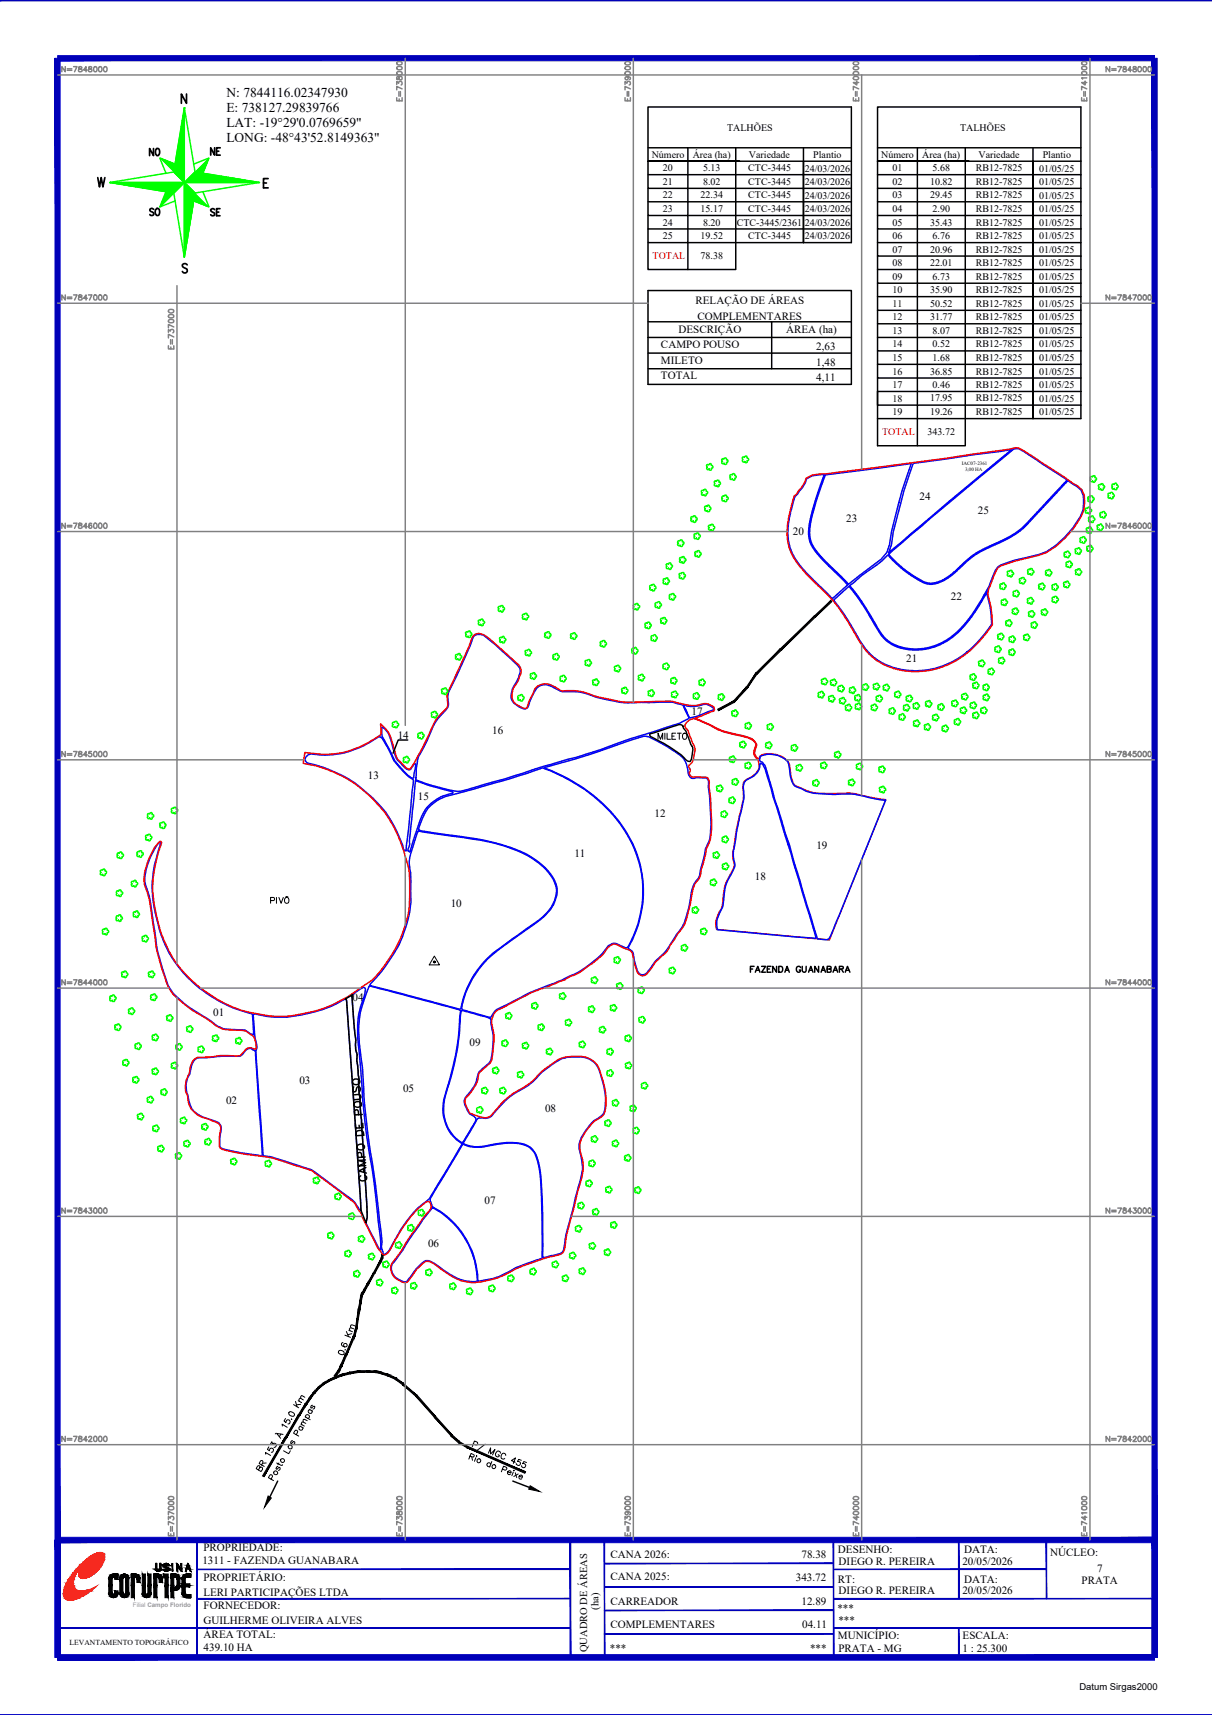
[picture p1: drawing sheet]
<svg xmlns="http://www.w3.org/2000/svg" width="210mm" height="297mm" viewBox="0 0 210 297" stroke-linecap="round" stroke-linejoin="round" font-family="sans-serif">
<defs><g id="words">
<g font-size="4.4">
<text x="24.7" y="28.2">NO</text>
<text x="35.3" y="28.2">NE</text>
</g>
<g font-size="4">
<text x="24.7" y="38.5">SO</text>
<text x="35.3" y="38.5">SE</text>
</g>
<g font-size="2.3">
<text x="39.2" y="16.8">N: 7844116.02347930</text>
<text x="39.2" y="19.4">E: 738127.29839766</text>
<text x="39.2" y="22">LAT: -19°29'0.0769659&quot;</text>
<text x="39.2" y="24.7">LONG: -48°43'52.8149363&quot;</text>
</g>
<g font-size="1.9">
<text x="120.4" y="52.7">RELAÇÃO DE ÁREAS</text>
<text x="117.5" y="57.7">DESCRIÇÃO</text>
<text x="120.8" y="55.5">COMPLEMENTARES</text>
<text x="136.1" y="57.7">ÁREA (ha)</text>
<text x="114.5" y="60.3">CAMPO POUSO</text>
<text x="114.5" y="63">MILETO</text>
<text x="114.5" y="65.7">TOTAL</text>
<text x="141.4" y="63.3">1,48</text>
<text x="141.4" y="60.6">2,63</text>
<text x="141.4" y="66.1">4,11</text>
<text x="159.3" y="86.6">24</text>
<text x="169.4" y="89.1">25</text>
<text x="137.3" y="92.7">20</text>
<text x="146.6" y="90.5">23</text>
<text x="164.7" y="104">22</text>
<text x="156.9" y="114.6">21</text>
<text x="119.8" y="123.8">17</text>
<text x="68.9" y="128">14</text>
<text x="85.3" y="127.1">16</text>
<text x="63.7" y="134.9">13</text>
<text x="72.4" y="138.5">15</text>
<text x="113.4" y="141.6">12</text>
<text x="99.5" y="148.4">11</text>
<text x="141.4" y="147.1">19</text>
<text x="130.7" y="152.4">18</text>
<text x="78.1" y="157.2">10</text>
<text x="61" y="173.4">04</text>
<text x="36.9" y="176.1">01</text>
<text x="81.3" y="181.2">09</text>
<text x="39.2" y="191.2">02</text>
<text x="51.9" y="187.7">03</text>
<text x="69.8" y="189.2">05</text>
<text x="94.4" y="192.6">08</text>
<text x="83.9" y="208.6">07</text>
<text x="74.1" y="215.9">06</text>
<text x="35.2" y="268.7">PROPRIEDADE:</text>
<text x="105.7" y="269.8">CANA 2026:</text>
<text x="138.8" y="269.8">78.38</text>
<text x="145.1" y="269.1">DESENHO:</text>
<text x="167" y="269.1">DATA:</text>
<text x="181.9" y="269.4">NÚCLEO:</text>
<text x="35.1" y="270.9">1311 - FAZENDA GUANABARA</text>
<text x="35.2" y="273.8">PROPRIETÁRIO:</text>
<text x="105.7" y="273.6">CANA 2025:</text>
<text x="137.8" y="273.9">343.72</text>
<text x="145.1" y="274.1">RT:</text>
<text x="145.2" y="271">DIEGO R. PEREIRA</text>
<text x="166.7" y="271.1">20/05/2026</text>
<text x="167" y="274.1">DATA:</text>
<text x="187.3" y="274.4">PRATA</text>
<text x="190" y="272.2">7</text>
<text x="35.2" y="281.3">GUILHERME OLIVEIRA ALVES</text>
<text x="35.2" y="276.4">LERI PARTICIPAÇÕES LTDA</text>
<text x="35.3" y="278.7">FORNECEDOR:</text>
<text x="105.7" y="277.9">CARREADOR</text>
<text x="138.8" y="277.9">12.89</text>
<text x="145" y="279.2">***</text>
<text x="145.2" y="281.3">***</text>
<text x="145.2" y="276.1">DIEGO R. PEREIRA</text>
<text x="166.7" y="276.1">20/05/2026</text>
<text x="35.3" y="283.8">ÁREA TOTAL:</text>
<text x="35.3" y="286">439.10 HA</text>
<text x="105.6" y="286.1">***</text>
<text x="105.7" y="282">COMPLEMENTARES</text>
<text x="138.9" y="282">04.11</text>
<text x="140.3" y="286.1">***</text>
<text x="145.1" y="283.8">MUNICÍPIO:</text>
<text x="145.2" y="286.1">PRATA - MG</text>
<text x="166.7" y="286.1">1 : 25.300</text>
<text x="166.7" y="284">ESCALA:</text>
</g>
<g font-size="1.8">
<text x="103.7" y="278.8" transform="rotate(-90 103.7 278.8)">(ha)</text>
<text x="101.7" y="286.2" transform="rotate(-90 101.7 286.2)">QUADRO DE ÁREAS</text>
</g>
<g font-size="1.7">
<text x="125.9" y="22.8">TALHÕES</text>
<text x="166.3" y="22.8">TALHÕES</text>
<text x="112.9" y="27.3">Número</text>
<text x="114.8" y="29.7">20</text>
<text x="120" y="27.3">Área (ha)</text>
<text x="121.8" y="29.7">5.13</text>
<text x="129.6" y="29.7">CTC-3445</text>
<text x="129.7" y="27.3">Variedade</text>
<text x="139.4" y="29.7">24/03/2026</text>
<text x="140.8" y="27.3">Plantio</text>
<text x="152.6" y="27.3">Número</text>
<text x="154.6" y="29.7">01</text>
<text x="159.7" y="27.3">Área (ha)</text>
<text x="161.5" y="29.7">5.68</text>
<text x="169" y="29.7">RB12-7825</text>
<text x="169.5" y="27.3">Variedade</text>
<text x="180" y="29.7">01/05/25</text>
<text x="180.6" y="27.3">Plantio</text>
<text x="114.8" y="34.4">22</text>
<text x="114.8" y="32">21</text>
<text x="121.3" y="34.4">22.34</text>
<text x="121.8" y="32">8.02</text>
<text x="129.6" y="34.4">CTC-3445</text>
<text x="129.6" y="32">CTC-3445</text>
<text x="139.4" y="34.4">24/03/2026</text>
<text x="139.4" y="32">24/03/2026</text>
<text x="154.6" y="34.4">03</text>
<text x="154.6" y="32">02</text>
<text x="161.1" y="34.4">29.45</text>
<text x="161.1" y="32">10.82</text>
<text x="169" y="34.4">RB12-7825</text>
<text x="169" y="32">RB12-7825</text>
<text x="180" y="34.4">01/05/25</text>
<text x="180" y="32">01/05/25</text>
<text x="114.8" y="41.4">25</text>
<text x="114.8" y="39.1">24</text>
<text x="114.8" y="36.7">23</text>
<text x="121.3" y="41.4">19.52</text>
<text x="121.3" y="36.7">15.17</text>
<text x="121.8" y="39.1">8.20</text>
<text x="127.6" y="39.1">CTC-3445/2361</text>
<text x="129.6" y="41.4">CTC-3445</text>
<text x="129.6" y="36.7">CTC-3445</text>
<text x="139.4" y="41.4">24/03/2026</text>
<text x="139.4" y="39.1">24/03/2026</text>
<text x="139.4" y="36.7">24/03/2026</text>
<text x="154.6" y="41.4">06</text>
<text x="154.6" y="39.1">05</text>
<text x="154.6" y="36.7">04</text>
<text x="161.1" y="39.1">35.43</text>
<text x="161.5" y="41.4">6.76</text>
<text x="161.5" y="36.7">2.90</text>
<text x="169" y="41.4">RB12-7825</text>
<text x="169" y="39.1">RB12-7825</text>
<text x="169" y="36.7">RB12-7825</text>
<text x="180" y="41.4">01/05/25</text>
<text x="180" y="39.1">01/05/25</text>
<text x="180" y="36.7">01/05/25</text>
<text x="121.3" y="44.9">78.38</text>
<text x="154.6" y="46.1">08</text>
<text x="154.6" y="43.8">07</text>
<text x="161.1" y="46.1">22.01</text>
<text x="161.1" y="43.8">20.96</text>
<text x="169" y="46.1">RB12-7825</text>
<text x="169" y="43.8">RB12-7825</text>
<text x="180" y="46.1">01/05/25</text>
<text x="180" y="43.8">01/05/25</text>
<text x="154.6" y="53.2">11</text>
<text x="154.6" y="50.8">10</text>
<text x="154.6" y="48.5">09</text>
<text x="161.1" y="53.2">50.52</text>
<text x="161.1" y="50.8">35.90</text>
<text x="161.5" y="48.5">6.73</text>
<text x="169" y="53.2">RB12-7825</text>
<text x="169" y="50.8">RB12-7825</text>
<text x="169" y="48.5">RB12-7825</text>
<text x="180" y="53.2">01/05/25</text>
<text x="180" y="50.8">01/05/25</text>
<text x="180" y="48.5">01/05/25</text>
<text x="154.6" y="57.8">13</text>
<text x="154.6" y="55.5">12</text>
<text x="161.1" y="55.5">31.77</text>
<text x="161.5" y="57.8">8.07</text>
<text x="169" y="57.8">RB12-7825</text>
<text x="169" y="55.5">RB12-7825</text>
<text x="180" y="57.9">01/05/25</text>
<text x="180" y="55.5">01/05/25</text>
<text x="154.6" y="64.9">16</text>
<text x="154.6" y="62.5">15</text>
<text x="154.6" y="60.2">14</text>
<text x="161.1" y="64.9">36.85</text>
<text x="161.5" y="62.5">1.68</text>
<text x="161.5" y="60.2">0.52</text>
<text x="169" y="64.9">RB12-7825</text>
<text x="169" y="62.5">RB12-7825</text>
<text x="169" y="60.2">RB12-7825</text>
<text x="180" y="64.9">01/05/25</text>
<text x="180" y="62.6">01/05/25</text>
<text x="180" y="60.2">01/05/25</text>
<text x="154.6" y="71.9">19</text>
<text x="154.6" y="69.6">18</text>
<text x="154.6" y="67.2">17</text>
<text x="161.1" y="71.9">19.26</text>
<text x="161.1" y="69.5">17.95</text>
<text x="161.5" y="67.2">0.46</text>
<text x="169" y="71.9">RB12-7825</text>
<text x="169" y="69.5">RB12-7825</text>
<text x="169" y="67.2">RB12-7825</text>
<text x="180" y="71.9">01/05/25</text>
<text x="180" y="69.6">01/05/25</text>
<text x="180" y="67.2">01/05/25</text>
<text x="160.7" y="75.4">343.72</text>
</g>
<g font-size="1.7" fill="#f00">
<text x="113" y="44.9">TOTAL</text>
<text x="152.8" y="75.4">TOTAL</text>
</g>
<text font-size="1.6" x="186.9" y="292.7">Datum Sirgas2000</text>
<text font-size="1.3" x="12" y="284.9">LEVANTAMENTO TOPOGRÁFICO</text>
<text font-size="1.1" fill="#989898" x="23" y="278.4">Filial Campo Florido</text>
<g font-size=".9">
<text x="166.6" y="80.6">IAC07-2361</text>
<text x="167.1" y="81.6">3,00 HA</text>
</g>
</g></defs>
<!-- layer: TEXTO_DIVERSOS -->
<g fill="none" stroke="#000" stroke-width=".17">
<path d="M114 128v-1l.4 1 .4-1v1M115.1 127v1M115.5 127v1h.6M116.4 127.5h.4M117 127h-.6v1h.6M117.3 127h.7M117.6 127v1M118.3 127.2a.47 .47 0 0 1 .6 0 .47 .47 0 0 1 0 .7 .47 .47 0 0 1-.7-.1 .47 .47 0 0 1 .1-.6zM46.9 156l.6-.1v-.4l-.6-.1v1M47.9 155.4v1M48.3 155.4l.4 1 .4-1M49.5 155.3h.4"/>
<path d="M58.6 234a.55 .55 0 0 1 .7-.1 .55 .55 0 0 1 .3 .6 .58 .58 0 0 1-.6 .1 .58 .58 0 0 1-.4-.6zM59.4 232.5l-.2 .1a.49 .49 0 0 0 .3 .7 .49 .49 0 0 0 .6-.4 .32 .32 0 0 0-.5-.2 .32 .32 0 0 0 .1 .6M59.7 231.3l1 .3M59.8 233.8h-.1M60 230.6l.4 .9M60.4 230.4l.6 .3M60.9 231l-.7 .2M61.3 230.2l-.6-.2-.2 .2 .1 .3M61.5 229.6l-.7-.1-.1 .2 .1 .3M45 254.2l.3-.1 .2 .4-.3 .4-.8-.5 .3-.5h.3v.2l-.3 .5M45.3 253.7l.3-.5-.2-.2h-.2l-.3 .5 .9 .5M46 251.9v-.3l.9 .5"/>
<path d="M46.1 253.4h-.6M46.6 250.6l-.3 .4 .4 .3a.36 .36 0 0 1 .2-.5 .36 .36 0 0 1 .5 .3 .36 .36 0 0 1-.4 .4M46.8 250.2l.3-.5 .1 .5a.34 .34 0 0 1 .5-.2 .34 .34 0 0 1 .2 .5 .34 .34 0 0 1-.4 .2M46.9 256.2l.3-.5-.1-.2-.3-.1-.3 .5 .9 .5M47.8 248.2l-.1 .2M47.9 253.4l.7 .4h.2l.1-.1M48.1 254h-.1l-.2 .4 .2 .1 .4-.3 .1 .3-.3 .2M48.3 253.4l-.2 .3M48.6 248.4l-.2 .4M48.9 247v-.3l.8 .5M49 248.4l-1.1-.1 .7 .8M49.1 251.3l.9 .5 .3-.5"/>
<path d="M49.4 245.7l-.2 .4 .3 .3a.37 .37 0 0 1 .3-.5 .37 .37 0 0 1 .4 .3 .37 .37 0 0 1-.3 .4M50.1 244.6a.58 .58 0 0 1 .6 0 .58 .58 0 0 1 .2 .6 .56 .56 0 0 1-.6 0 .56 .56 0 0 1-.2-.6zM50.5 245.8v.1v-.1M50.7 249.5a.25 .25 0 0 0-.3 .2 .25 .25 0 0 0 .1 .3l.3-.3h.2l.1 .3-.3 .2M50.8 243.3l.9 .5M51.2 242.7l.2 1M51.3 248.5l.3-.6-.4-.2-.4 .5 .9 .5M51.6 242.6l.6 .3M51.9 247l.6 .3M52.1 247a.33 .33 0 0 0-.3 .4 .33 .33 0 0 0 .4 .3 .33 .33 0 0 0 .2-.4M52.1 243.2l-.7 .1M52.1 246.7l.6 .3"/>
<path d="M52.5 242.5l-.6-.3-.1 .2v.3M52.8 242l-.6-.3-.1 .2v.3M52.8 245.4l.9 .5M53 246.5l-.6-.2-.2 .3 .1 .2M53 245.5a.33 .33 0 0 1 .2-.5 .33 .33 0 0 1 .4 .3 .33 .33 0 0 1-.3 .4M53.2 246.1l-.7-.2v.4M53.6 244.1l.5 .3M53.7 244.2a.32 .32 0 0 0-.3 .4 .32 .32 0 0 0 .4 .2 .32 .32 0 0 0 .2-.5M54.1 243.4a.25 .25 0 0 0-.2 .2 .25 .25 0 0 0 .1 .3l.3-.3 .2 .1a.31 .31 0 0 1-.3 .3M81.4 252.2l.6 .2 .1-.4-.5-.3-.4 1M81.7 252.3l.1 .6M82 250.1l.6 .2 .1-.4-.5-.3-.4 1"/>
<path d="M82.4 252.5l-.2 .6M82.5 252.1v.1zM84 250.1l-1.4 1.1M84.6 251.7l.4-.9v1l.7-.7-.4 .9M85 253.6a.33 .33 0 0 0-.4-.3 .33 .33 0 0 0-.2 .5 .33 .33 0 0 0 .4 .1M85.2 253.1l-.4 1M86.7 251.7a.37 .37 0 0 0-.3-.4 .37 .37 0 0 0-.5 .3 .43 .43 0 0 0 0 .5 .43 .43 0 0 0 .5 .2l.1-.2-.2-.1M87 254.5l.6 .1 .2-.2v-.2l-.6-.3-.4 1M87.6 252.1a.41 .41 0 0 0-.5-.4 .41 .41 0 0 0-.3 .5 .39 .39 0 0 0 .1 .4 .39 .39 0 0 0 .5 0M87.9 254.9l.6 .2v-.2a.33 .33 0 0 0-.4-.1 .33 .33 0 0 0-.2 .4 .33 .33 0 0 0 .5 .1M88.9 255l-.3 .6M89 254.7h.1z"/>
<path d="M89.2 253.3l-.6-.3 .7-.5-.4 1M89.2 255.1l.3 .8M89.7 255.3l-.7 .4M89.9 255.7l.6 .2a.33 .33 0 0 0-.4-.4 .33 .33 0 0 0-.2 .4l.1 .2h.4M90.3 252.9l-.5-.1-.2 .3a.36 .36 0 0 1 .5 .3 .36 .36 0 0 1-.3 .4 .36 .36 0 0 1-.4-.3M91.2 253.3l-.5-.2-.2 .4a.35 .35 0 0 1 .5 .2 .35 .35 0 0 1-.2 .5 .35 .35 0 0 1-.5-.3"/>
<circle cx="49.7" cy="155.9" r=".48"/>
<circle cx="47.7" cy="255.1" r=".34"/>
<circle cx="48.9" cy="253" r=".34"/>
<circle cx="50.3" cy="250.6" r=".35"/>
<circle cx="82.9" cy="253" r=".33"/>
<circle cx="85.5" cy="254" r=".33"/>
</g>
<!-- layer: 0114001311001 -->
<path d="M27.3 146.2l.4-.3 .1 .1a21 21 0 0 0-.4 14.1 20.7 20.7 0 0 0 11.4 13.7l1.5 .7 3.4 1.2 .2 3.4a.93 .93 0 0 1-1-.4 1.14 1.14 0 0 0-1.2-.3l-.8-.1a5.5 5.5 0 0 1-4.5-1.5l-1.3-.8a21.3 21.3 0 0 1-5.1-4l-.9-1.4-.4-1.2a27.7 27.7 0 0 1-1.9-8.2l-.3-1.4a26.6 26.6 0 0 0-1.4-7.2 11.9 11.9 0 0 1 2.2-6.4z" fill="none" stroke="#00f" stroke-width=".25"/>
<!-- layer: 0114001311002 -->
<path d="M33.8 183.5a2.79 2.79 0 0 1 1.8-.3h.6a22.6 22.6 0 0 1 5.2-.2l.3-.1 .8-1a.88 .88 0 0 1 1.4 0h.2l.1 .2 1.3 17.9-.1 .1a28.2 28.2 0 0 1-7.2-1.3 4.7 4.7 0 0 1 .1-3.1 1.3 1.3 0 0 0-1-1.5l-.7-.2a5.4 5.4 0 0 1-3.4-2l-.5-1.3-.1-.7a4.4 4.4 0 0 1 .3-3.9l.3-1.6z" fill="none" stroke="#00f" stroke-width=".25"/>
<!-- layer: 0114001311003 -->
<path d="M43.9 175.7l.1-.1a18.8 18.8 0 0 0 10.7-.4 21.9 21.9 0 0 0 5.1-2.2l.2 .3 2.5 36.4-.3-.2-.7-1.2-.4-.4-4.8-3.6a8.6 8.6 0 0 0-3.7-2.1l-4.9-1.6-2.1-.5-1.3-17.9a3.4 3.4 0 0 0-.1-2.6z" fill="none" stroke="#00f" stroke-width=".25"/>
<!-- layer: 0114001311004 -->
<path d="M61.1 172.2l1.7-1.1a.36 .36 0 0 1 .4 .1 .36 .36 0 0 1 0 .4l-.1 .8a16.4 16.4 0 0 0-1 8.6l.6 7.2a119.2 119.2 0 0 0 2 15.9l1.1 9.8 .2 2.6-.3-.2-2.3-4.5 .2-.9-.1-2.1-1.1-18.7-.2-.7v-2.5l-.4-3.1v-1.1a6.7 6.7 0 0 1-.2-2.8l-.6-7.3z" fill="none" stroke="#00f" stroke-width=".25"/>
<!-- layer: 0114001311005 -->
<path d="M64 170.8l15.7 4.2a48 48 0 0 1-2.7 14.8 7.2 7.2 0 0 0 3.1 8.3l-5 8.3a4.1 4.1 0 0 1-1.8 2.1 22.5 22.5 0 0 0-5.7 7.7l-.3 .5-.6 .5h-.3l-.1-.5a2.08 2.08 0 0 1-.1-1.5l-.3-2.8a264.6 264.6 0 0 0-2.3-16.7l-.5-4.6-.3-6.2a29.7 29.7 0 0 1-.4-9.5z" fill="none" stroke="#00f" stroke-width=".25"/>
<!-- layer: 0114001311006 -->
<path d="M74.8 209.2a14.8 14.8 0 0 1 7.9 12.7 8.1 8.1 0 0 1-6-2l-1.4-1.1a1.59 1.59 0 0 0-2.5 .3l-.7 .6-1.4 1.9a.76 .76 0 0 1-1.3 .2 2.13 2.13 0 0 1-1.4-3l1.5-1.9a67.3 67.3 0 0 1 5.2-7.4z" fill="none" stroke="#00f" stroke-width=".25"/>
<!-- layer: 0114001311007 -->
<path d="M80.1 198.1a7.1 7.1 0 0 0 5.1 .3 9.5 9.5 0 0 1 6.4 .3 5.8 5.8 0 0 1 1.8 3.9 139.1 139.1 0 0 1 .5 15.3 36.7 36.7 0 0 0-7.5 3.2l-1 .3-2.6 .5a15.3 15.3 0 0 0-8-13l-.3-.9 .1-.5z" fill="none" stroke="#00f" stroke-width=".25"/>
<!-- layer: 0114001311008 -->
<path d="M82.8 193.7l.7-.1a1.74 1.74 0 0 0 2.1-.8 15.4 15.4 0 0 1 5.8-4.8l.9-.6a16.7 16.7 0 0 1 5.1-4.1 7.9 7.9 0 0 1 4.7 .2 3.3 3.3 0 0 1 1.7 2.1 13.2 13.2 0 0 1 1 6.2l-.1 .4a2.72 2.72 0 0 1-1.8 1.9l-.3 .3a12.9 12.9 0 0 0-2.2 3.5l-.1 1.1a8.7 8.7 0 0 1-.2 6.7l-1 4a44.6 44.6 0 0 0-1.6 7l-.5 .4-1.2 .4-1.5 .3h-.2l-.1-.2a125.3 125.3 0 0 0-.5-15 5.4 5.4 0 0 0-1.7-3.9 7.3 7.3 0 0 0-4.9-.7l-1.3 .1a7.9 7.9 0 0 1-4.9 .2l-.5-.3z" fill="none" stroke="#00f" stroke-width=".25"/>
<!-- layer: 0114001311009 -->
<path d="M79.9 175.1l1.1 .1 3.9 1.2 .1 .3v.5a11.7 11.7 0 0 1 .1 6 2.77 2.77 0 0 1-1.5 1.9 1.84 1.84 0 0 0-.9 1.2 7.6 7.6 0 0 1-2.1 3.8 1.57 1.57 0 0 0 .2 1.9l.5 .9 .8 .5a.67 .67 0 0 1 .2 .9l-2 3.4-.2 .2a6.8 6.8 0 0 1-3-7.9 48.9 48.9 0 0 0 2.7-14.6z" fill="none" stroke="#00f" stroke-width=".25"/>
<!-- layer: 0114001311010 -->
<path d="M72.4 144l4.3 .6a48.8 48.8 0 0 1 11.9 2.4 12.2 12.2 0 0 1 7.4 5.8 4.6 4.6 0 0 1-.8 4.8l-.4 .4a41.6 41.6 0 0 1-6 4.5l-1.2 .9a16.9 16.9 0 0 0-7.8 11.3h-.4l-14.9-3.9-.4-.3a29.6 29.6 0 0 0 5.6-8.3 18.2 18.2 0 0 0 1.4-7.8v-3.2a5.4 5.4 0 0 1 0-3.3z" fill="none" stroke="#00f" stroke-width=".25"/>
<!-- layer: 0114001311011 -->
<path d="M74.2 139.9a7.6 7.6 0 0 1 4.3-2.3l9.5-2.6 5.9-2a26.9 26.9 0 0 1 15.7 13.4 19 19 0 0 1-1 17.7l-.2 .1-1.3-.6a1.49 1.49 0 0 0-2.1 .6 17.3 17.3 0 0 1-6.6 5l-1.1 .5a71 71 0 0 0-10.9 5 3.7 3.7 0 0 0-1.5 1.5l-4.1-1.1a.65 .65 0 0 1-.8-.5 15.9 15.9 0 0 1 6.2-10l5.7-4.1a10 10 0 0 0 4.2-4.3 4.2 4.2 0 0 0-.7-4.8 14.9 14.9 0 0 0-8.1-5l-4.6-1.1-10.1-1.5-.1-.2 .3-.9 .8-1.8z" fill="none" stroke="#00f" stroke-width=".25"/>
<!-- layer: 0114001311012 -->
<path d="M94.3 132.9a190.3 190.3 0 0 0 16.1-5.1 2.11 2.11 0 0 1 2.2-.1 22 22 0 0 1 5.8 3.7l.1 .2a5.3 5.3 0 0 1 .8 2.6 .88 .88 0 0 0 1.3 .5l1.8 .1 .3 .5v.8a44.2 44.2 0 0 1 .3 8.6l-.2 1.1-.6 1.3-.9 3.5a3 3 0 0 1-.9 2.2l-.6 1.3a23.8 23.8 0 0 1-1.6 6.4l-.9 1.2a15 15 0 0 1-4 5l-1.1 1.5a1.01 1.01 0 0 1-1.1 .6 1.01 1.01 0 0 1-.8-1l-.6-2.3a1.85 1.85 0 0 0-.9-1.3 21.5 21.5 0 0 0 2.6-10.4 20.5 20.5 0 0 0-7-14.7 32.4 32.4 0 0 0-10.1-6.1z" fill="none" stroke="#00f" stroke-width=".25"/>
<!-- layer: 0114001311013 -->
<path d="M53.1 131a1.41 1.41 0 0 1 1.5-.3 15.5 15.5 0 0 0 10.9-3 .61 .61 0 0 1 .8 .4l.9 1.5a12.1 12.1 0 0 0 4.4 5.5l-1.3 12.2-.3-.1a21 21 0 0 0-5.4-9 23.7 23.7 0 0 0-11.4-6.1 .66 .66 0 0 1-.1-1.1z" fill="none" stroke="#00f" stroke-width=".25"/>
<!-- layer: 0114001311014 -->
<path d="M66.1 125.9l.1 .1a3.2 3.2 0 0 1 1.5 2.2l.7 2.6a2.41 2.41 0 0 0 .9 1.3l.5 .6a1.01 1.01 0 0 0 1.4 .5l.5-.8 .3-.1-.3 2.3-.2 .2a.79 .79 0 0 1-.7-.4l-1-1a7.2 7.2 0 0 1-2.2-3.2l-.7-1.4a3.7 3.7 0 0 1-.8-2.7z" fill="none" stroke="#00f" stroke-width=".25"/>
<!-- layer: 0114001311015 -->
<path d="M72 135.2h.1a36.2 36.2 0 0 0 6.3 2v.2a7.3 7.3 0 0 0-6 5.8l-1.4 4.4-.1-.1a.32 .32 0 0 1-.3-.3 .32 .32 0 0 1 .1-.3l.3-.7-.1-.8z" fill="none" stroke="#00f" stroke-width=".25"/>
<!-- layer: 0114001311016 -->
<path d="M82.1 110.2a1.64 1.64 0 0 1 2.3 .4l5 4.4a1.45 1.45 0 0 1 .5 2l-.7 1.5a2.87 2.87 0 0 0-.3 3.1 3.7 3.7 0 0 0 2.1 1.2l.4-.2 .9-2.3a2.45 2.45 0 0 1 1.7-1.7h.4l.8 .2 1.9 .9 .4 .1a10.7 10.7 0 0 1 5.8 1 22.8 22.8 0 0 0 5.7 .9h3.4a16.5 16.5 0 0 1 4.4 0l1.5 .5 1 2v.3l-1.6 .8-10.5 3.3a109.8 109.8 0 0 1-10.7 3.5l-2.3 .6a185.2 185.2 0 0 1-14.8 4.4 30.8 30.8 0 0 1-7.4-2.1l.1-.8a7.1 7.1 0 0 1 1.3-4.8l1.9-4.1 .5-.8 1.4-1.5a1.47 1.47 0 0 0 .4-1.4v-1.1l.1-.6 2.2-4.6z" fill="none" stroke="#00f" stroke-width=".25"/>
<!-- layer: 0114001311017 -->
<path d="M118.5 122.1a4.9 4.9 0 0 0 3.5-.1 1.82 1.82 0 0 1 1.7 .9l-2.3 .9a3.5 3.5 0 0 1-2 .5l-1-2z" fill="none" stroke="#00f" stroke-width=".25"/>
<!-- layer: MILETO -->
<path d="M112.6 127.2l4.6-1.6a.72 .72 0 0 1 .8-.1 .72 .72 0 0 1 .4 .7 5.9 5.9 0 0 1 1.2 2.6l.4 .6v.5l-.2 1.5a.45 .45 0 0 1-.3 .5 .45 .45 0 0 1-.5-.2 21.7 21.7 0 0 0-6.3-4.1l-.2-.3z" fill="none" stroke="#000" stroke-width=".25"/>
<!-- layer: 0114001311 -->
<path d="M139.6 82.8l1-.5a765.6 765.6 0 0 0 35.3-4.8l.5 .1 .9 .5 8.6 5.7a2.84 2.84 0 0 1 1.9 3.3l-.1 1.2a14.9 14.9 0 0 1-6.5 7.4l-1.2 .5a29.2 29.2 0 0 0-7.1 2.1l-.3 .5-1.4 3.1-.1 1a13.9 13.9 0 0 1 .7 5.4l-.9 1.3-1.7 1.9-1.2 1.2-2 1.5-1.9 1-2.4 .8-1.9 .3h-2.2a10.5 10.5 0 0 1-9.3-6.2l-2.7-4.3-1.2-1.7-5.4-5.4a9.5 9.5 0 0 1-2.3-9.3l.8-3.5 .5-.4 .8-1 .5-.9zM27.4 146l.3-.3 .3 .2-.1 .3a20.2 20.2 0 0 0-.4 14.1 20.3 20.3 0 0 0 10.1 12.8 22.5 22.5 0 0 0 11.6 3 23.7 23.7 0 0 0 13.6-5.3 10 10 0 0 0 4-3.8 20.5 20.5 0 0 0 4.2-14.2 19.8 19.8 0 0 0-2-7.9 21.4 21.4 0 0 0-16.5-12.7l.3-1.9 .7 .1a15.3 15.3 0 0 0 12-2.9l.4-.2 .1-.2-.1-1.7a5 5 0 0 1 2 3.1l.9 2.9 1.3 1.3a.73 .73 0 0 0 1.1 .3l1.9-3.3 1.7-3.8a7.6 7.6 0 0 1 2.5-3.2l.3-.6-.1-1.9 4-9a1.54 1.54 0 0 1 1-1.4 1.54 1.54 0 0 1 1.7 .4l5.7 5 .4 .9a5.8 5.8 0 0 1-1.4 3.2 2.31 2.31 0 0 0 1.6 3.3l.3 .1 .4-.1 1.3-3.1a2.24 2.24 0 0 1 3.3-.7l1.3 .8 .5 .1a10.7 10.7 0 0 1 5.8 1l4.8 .9 5.8-.1a10 10 0 0 1 4.7 .5l1.1 .2 1.1-.1a2.48 2.48 0 0 1 2.8 .4v.4l-.1 .3-3.2 1.2 4.5 2.1 2.7 .7a5.4 5.4 0 0 1 3.1 1.2 1.19 1.19 0 0 1 .1 1.5 1.14 1.14 0 0 0 .6 1.5l.3-.4a3.8 3.8 0 0 1 3.3-.1 2.46 2.46 0 0 1 1.8 1.9 6.4 6.4 0 0 0 .8 3.2 16.9 16.9 0 0 0 4 1.4h3.2a11.9 11.9 0 0 1 5.3 .6l3.3 .5-9.8 24.3-19.5-1.8a4.2 4.2 0 0 1 .9-3.7l.1-.5a13.8 13.8 0 0 1 .7-4l1.2-2.4 .2-.4-.1-.5a5.1 5.1 0 0 1 0-3l.5-3.1 1-4.4a6 6 0 0 0 .1-2.7 1.94 1.94 0 0 1 1.5-1.8 2.1 2.1 0 0 0 1.2-2.6l-.2-.3a1.65 1.65 0 0 1-.6-1.6l.3-1a2.5 2.5 0 0 0-2.1-1.4l-3.8-1-3.6-1.6a1.97 1.97 0 0 0-1.7-.4l-.8 .5a.77 .77 0 0 0 .2 1.3l1.2 3a4.5 4.5 0 0 1-.3 2.4l-.5 .6a.47 .47 0 0 0 0 .8v.3a.7 .7 0 0 0 .1 .9 .7 .7 0 0 0 .8 .2h1.9a1.05 1.05 0 0 1 .5 1.4v.4a36.9 36.9 0 0 1 .3 8.1 6.1 6.1 0 0 1-.8 2.6l-.2 1.2-.6 2a4.2 4.2 0 0 1-1.2 2.9l-.2 .6-.9 4.1a6.9 6.9 0 0 1-2 4.1l-1.2 1.8a3.6 3.6 0 0 1-1.6 2l-.9 .8-1.1 1.7a1.1 1.1 0 0 1-1.2 .7 1.1 1.1 0 0 1-1-1l-.7-2.8-.2-.4-2.5-1.2a1.75 1.75 0 0 0-1.9 1.1 8.3 8.3 0 0 1-3 2.6l-1.7 1.2-1.4 .6-1 .6-3.2 1.3a26.1 26.1 0 0 0-5.5 2.5l-2.2 1.1a2.46 2.46 0 0 0-1.6 3.2 12.3 12.3 0 0 1-.1 5.7l-.4 .7-1.9 1.8a6.1 6.1 0 0 1-2.2 4.1 2.06 2.06 0 0 0 .4 2.2l.2 .5 .2 .1 2.1 .6a1.71 1.71 0 0 0 2-.9 15.3 15.3 0 0 1 5.4-4.5 8.8 8.8 0 0 0 2.6-2.3l3-2.2a7.7 7.7 0 0 1 5.5-.2 3.8 3.8 0 0 1 2.1 3 10.3 10.3 0 0 1 .4 6.5l-.2 .4a9.1 9.1 0 0 0-3.7 3.9 4.1 4.1 0 0 0 .1 3.3 7.1 7.1 0 0 1-.3 4.4l-.8 2.8a64.3 64.3 0 0 0-1.9 8.6 1.34 1.34 0 0 1-1.3 1.1 37.3 37.3 0 0 0-9.6 3.7 11.1 11.1 0 0 1-7.1 .7 21.8 21.8 0 0 1-4.7-3 1.24 1.24 0 0 0-1.9 .1l-1 .9-1.5 2.1-.6 .3a2.72 2.72 0 0 1-2.4-2.9l.2-.5 1.4-1.9 1.8-2.8 3-4.1a1.07 1.07 0 0 0 .1-1.9h-.3a21.1 21.1 0 0 0-6 7.6l-.5 1a.81 .81 0 0 1-1.2 .5l-.9-1.3-2.1-4.2-.6-1.4-1.4-2.1-7.2-5.4-5.1-1.7a21 21 0 0 0-6.4-1.2l-3.8-.8-.6-.3-.1-.3 .1-2.5a1.24 1.24 0 0 0-.3-1.5l-1.4-.5a5.8 5.8 0 0 1-3.3-1.9l-.4-.9-.2-1.1a4.6 4.6 0 0 1 .2-4l.4-1.8a1.63 1.63 0 0 1 2.2-1.1l1.6-.2a16.8 16.8 0 0 1 4.5-.1l.9-.8a1.28 1.28 0 0 1 1.9-.4 1.91 1.91 0 0 0-.1-1.8 3.2 3.2 0 0 0-3.2-1.5 4.8 4.8 0 0 1-4.1-1.2l-3.4-2.1-1.3-1a7.5 7.5 0 0 1-3.5-4.8l-.9-2.7a22.2 22.2 0 0 1-1-5.4l-.6-3.7a16.6 16.6 0 0 0-1.1-4.3 10.2 10.2 0 0 1 2.4-7.2z" fill="none" stroke="#f00" stroke-width=".25"/>
<!-- layer: TEXTO -->
<g fill="none" stroke="#000" stroke-width=".25">
<path d="M61.2 189.6h.9a.43 .43 0 0 1 .4 .4 .43 .43 0 0 1-.4 .4l-.8 .1M61.2 187.1a.63 .63 0 0 1 .7-.2 .63 .63 0 0 1 .4 .7 .63 .63 0 0 1-.8 .3 .63 .63 0 0 1-.4-.7zM61.3 188.2l-.1 .2a.56 .56 0 0 0 .1 .7l.3-.1 .2-.7 .4-.1a.57 .57 0 0 1 .1 .8M61.3 191.1a.66 .66 0 0 1 .8-.3 .66 .66 0 0 1 .5 .7 .7 .7 0 0 1-.8 .3 .7 .7 0 0 1-.5-.6zM61.8 195.9l.8-.1 .3 .2 .1 .6-1.3 .1zM62 198.3a.69 .69 0 0 1 1.1 .4 .65 .65 0 0 1-.7 .5 .65 .65 0 0 1-.6-.6zM62.2 194.9v.5M62.7 193l-1.3 .1v-.8l.2-.1 .4 .1 .1 .8M62.8 194.5l.1 .8-1.3 .1v-.8M62.9 202.4l.1 .7M63.2 203.6a.47 .47 0 0 1 .3 .5 .47 .47 0 0 1-.5 .4h-.3a.47 .47 0 0 1-.5-.3 .47 .47 0 0 1 .3-.5M63.2 200.4l-1.2 .1-.1-.6a.34 .34 0 0 1 .4-.3 .34 .34 0 0 1 .3 .3l.1 .5"/>
<path d="M63.3 200.9l-1.3 .1 1.3 .4-1.2 .6 1.2-.1M63.4 202.2l-1.3 .6 1.4 .4"/>
</g>
<!-- layer: CAMPO DE POUSO -->
<path d="M59.8 173l1.3-.7-.1 .3 .6 7.7a4.6 4.6 0 0 0 .2 2.4v1.1l.4 3.1v2.5l.2 .7 1.1 18.7 .1 2.1-.2 .9a6.2 6.2 0 0 1-1-3.8l-2.4-34.7-.1-.3z" fill="none" stroke="#000" stroke-width=".25"/>
<!-- layer: TEXTO -->
<path d="M75.2 165.6l.9 1.5h-1.8z" fill="none" stroke="#000" stroke-width=".17"/>
<g fill="#000" stroke="#000" stroke-width=".17">
<path d="M75.1 166.6h.1zM75.1 166.7l.1-.1v.1zM75.2 166.6v.1h.2z"/>
<path d="M75.1 166.5l.1 .1v-.1zM75.1 166.5l.1 .1h-.1z"/>
<path d="M75.2 166.6h.2zM75.2 166.6h.2zM75.2 166.5v.1l.2-.1z"/>
</g>
<!-- layer: 0114001311018 -->
<path d="M131.6 132.3l.3-.1 .6 .9 4.5 14.7 4.3 14.7h-.2l-2.7-.2-14.2-1.3a3.6 3.6 0 0 1 .3-2.5l.7-1.7 .5-3.5 1.3-2.6a2.12 2.12 0 0 0 0-2v-1.5l1.1-5.8a10.1 10.1 0 0 0 .6-5.3l.2-.6 .3-.4a3.3 3.3 0 0 0 2.4-2.2z" fill="none" stroke="#00f" stroke-width=".25"/>
<!-- layer: 0114001311019 -->
<path d="M131.7 131a4.1 4.1 0 0 1 4.8 1l.4 2.3a2.41 2.41 0 0 0 .9 1.9l.6 .3a8.1 8.1 0 0 0 4.6 1l1.5 .1a15.2 15.2 0 0 1 6.9 .7l2 .3-9.5 23.4-.3 .5-.4 .3-1.6-.2-4.1-13.2-.8-3.2-2.6-7.9-1.5-5.3-.1-.5-.5-.5-.2-.1a.54 .54 0 0 1-.1-.9z" fill="none" stroke="#00f" stroke-width=".25"/>
<!-- layer: TABELAS -->
<g fill="none" stroke="#000" stroke-width=".25">
<path d="M112.2 30.3v2.3h35.2M112.2 32.6v2.4h35.2M112.2 35v2.3h35.2M112.2 37.3v2.4h35.2M112.2 25.6h35.2M119.1 25.6v21.1M127.4 25.6v21.1h-15.2v-4.7M128.1 27.9h-15.9h35.2M139.1 30.3v-2.4v2.4M139.1 32.6v-2.3v2.3M139.1 35v-2.4v2.4M139.1 37.3v-2.3v2.3"/>
<path d="M139.1 39.7v-2.4v2.4M139.1 25.6v2.3M147.4 30.3h-35.2v-11.8h35.2v23.5h-35.2v-2.3M152 30.3v2.3h35.2M152 32.6v2.4h35.2M152 35v2.3h35.2M152 37.3v2.4h35.2M152 39.7v2.3h35.2M152 25.6h35.2M158.9 25.6v51.6M167.2 25.6v51.6h-15.2v-9.4v2.4h35.2M167.8 27.9h-15.8h35.2"/>
<path d="M178.9 30.3v-2.4v2.4M178.9 32.6v-2.3v2.3M178.9 35v-2.4v2.4M178.9 37.3v-2.3v2.3M178.9 39.7v-2.4v2.4M178.9 25.6v2.3M187.2 30.3h-35.2v-11.8h35.2v54h-35.2M112.2 50.3h35.2v16.3h-35.2zM112.2 55.7h35.2M112.2 58.4h35.2M139.1 42v-2.3v2.3M152 42v2.4h35.2"/>
<path d="M152 44.4v2.3h35.2M152 46.7v2.4h35.2M152 49.1v2.3h35.2M152 51.4v2.3h35.2M152 53.7v2.4h35.2M152 56.1v2.3h35.2M152 58.4v2.4h35.2M178.9 42v-2.3v2.3M178.9 44.4v-2.4v2.4M178.9 46.7v-2.3v2.3M178.9 49.1v-2.4v2.4M178.9 51.4v-2.3v2.3"/>
<path d="M178.9 53.7v-2.3v2.3M178.9 56.1v-2.4v2.4M178.9 58.4v-2.3v2.3M112.2 61.2h35.2M112.2 63.9h35.2M152 60.8v2.3h35.2M152 63.1v2.4h35.2M152 65.5v2.3h35.2M178.9 60.8v-2.4v2.4M178.9 63.1v-2.3v2.3M178.9 65.5v-2.4v2.4M178.9 67.8v-2.3v2.3"/>
<path d="M178.9 70.2v-2.4v2.4M178.9 72.5v-2.3v2.3"/>
</g>
<!-- layer: QUADRO_DE_AREAS_COMPLEMENTARES -->
<path d="M133.6 55.7v8.2" fill="none" stroke="#000" stroke-width=".25"/>
<!-- layer: TEXTO CONFORNTANTES -->
<g fill="none" stroke="#000" stroke-width=".25">
<path d="M130 167.8h.3M130.6 167.4h-.6v1M130.8 168.4l.4-1 .4 1M131 168h.4M131.9 167.4h.7l-.7 1h.7M132.9 167.8h.4M133.5 167.4h-.6v1h.6M134.5 167.4v1l-.7-1v1M134.9 167.4h.3a.54 .54 0 0 1 .4 .5 .54 .54 0 0 1-.4 .5h-.3zM135.9 168.4l.4-1 .4 1M136.1 168h.5M138.6 167.6a.38 .38 0 0 0-.4-.2 .38 .38 0 0 0-.3 .4v.2a.36 .36 0 0 0 .4 .4 .36 .36 0 0 0 .3-.4h-.2"/>
<path d="M138.9 167.4v.7l.3 .3 .4-.2v-.8M140 168.4l.4-1 .4 1M140.2 168h.5M141.8 167.4v1l-.7-1v1M142.2 168.4l.4-1 .4 1M142.3 168h.5M143.3 167.8h.5l.1-.3-.6-.1v1l.6-.1v-.4l-.2-.1M144.3 168.4l.4-1 .4 1M144.4 168h.5M145.4 167.8h.6v-.3l-.6-.1v1M145.7 167.8l.3 .6M146.4 168.4l.4-1 .4 1"/>
<path d="M146.5 168h.5"/>
</g>
<!-- layer: 0 -->
<path d="M70.6 128.2h-1.6l-.9 2.3M48.1 256.5l-1.4 2.8M88.8 256.5l2.9 1.1" fill="none" stroke="#000" stroke-width=".25"/>
<!-- layer: _SIMBOLO ARVORE -->
<g fill="none" stroke="#0f0" stroke-width=".25">
<path d="M125 79.5h.4v-.1a.25 .25 0 0 1 .3 0 .25 .25 0 0 1 .1 .3h.3l-.1 .3-.2 .1 .1 .1a.23 .23 0 0 1-.3 .3 .23 .23 0 0 1-.2-.3l-.1 .1a.23 .23 0 0 1-.3-.1 .23 .23 0 0 1 .1-.3zM129 79.9a.21 .21 0 0 0 .2 .3 .21 .21 0 0 0 .2-.2v-.2l.3-.2-.2-.2h-.1v-.3a.22 .22 0 0 0-.3-.1 .22 .22 0 0 0-.2 .2 .22 .22 0 0 0-.3 0 .22 .22 0 0 0 .1 .4 .25 .25 0 0 0-.1 .3 .25 .25 0 0 0 .4 .1M115.4 97.7h.4a.23 .23 0 0 1 .3-.2 .23 .23 0 0 1 .1 .3l.3 .1-.1 .3-.2 .1v.2a.24 .24 0 0 1-.2 .1 .24 .24 0 0 1-.2-.2 .23 .23 0 0 1-.4 0 .23 .23 0 0 1 .1-.3zM117.4 93.8l.2-.2 .1 .1 .1-.2a.22 .22 0 0 1 .3 0 .22 .22 0 0 1 .1 .2v.1l.2 .2v.2l-.2 .1v.1a.23 .23 0 0 1-.2 .2 .23 .23 0 0 1-.2-.2 .23 .23 0 0 1-.4 0 .23 .23 0 0 1 .1-.3l-.2-.1zM117.8 96.5l.3 .1v-.1a.23 .23 0 0 1 .3-.1 .23 .23 0 0 1 .1 .4h.3l-.1 .4h-.2v.2a.21 .21 0 0 1-.2 .2 .21 .21 0 0 1-.2-.2h-.1a.25 .25 0 0 1-.3-.1 .25 .25 0 0 1 .2-.3l-.2-.2zM119.7 89.6h.3l.1-.2a.22 .22 0 0 1 .3 0 .22 .22 0 0 1 0 .2l.3 .2-.1 .3h-.1v.2a.23 .23 0 0 1-.2 .2 .23 .23 0 0 1-.2-.3 .23 .23 0 0 1-.4 .1 .23 .23 0 0 1 .1-.4l-.2-.1zM120.2 92.5h.4v-.1a.22 .22 0 0 1 .3-.1 .22 .22 0 0 1 .1 .2v.1l.3 .1-.1 .3-.2 .1 .1 .1a.24 .24 0 0 1-.3 .2 .24 .24 0 0 1-.2-.2 .23 .23 0 0 1-.4 0 .23 .23 0 0 1 .2-.3l-.2-.2zM120.7 96.3a.22 .22 0 0 1-.3 0 .22 .22 0 0 1 .1-.3l-.1-.1a.23 .23 0 0 1 0-.3 .23 .23 0 0 1 .3 0l.1-.2a.25 .25 0 0 1 .3 0 .25 .25 0 0 1 .1 .3h.1l.2 .3-.3 .2v.1a.21 .21 0 0 1-.2 .2 .21 .21 0 0 1-.2-.2M121.5 85h.4v-.1a.24 .24 0 0 1 .3-.2 .24 .24 0 0 1 .1 .4l.3 .1-.1 .3h-.2v.2a.24 .24 0 0 1-.2 .2 .24 .24 0 0 1-.2-.2l-.1 .1a.23 .23 0 0 1-.3-.2 .23 .23 0 0 1 .1-.3l-.1-.1zM122 87.7h.4l.1-.2h.3l.1 .3 .2 .2v.1l-.2 .2v.2a.21 .21 0 0 1-.2 .1 .21 .21 0 0 1-.2-.2l-.2 .1a.23 .23 0 0 1-.2-.1 .23 .23 0 0 1 .1-.3zM122.4 80.5h.4v-.1a.22 .22 0 0 1 .3-.1 .22 .22 0 0 1 .1 .2v.1l.2 .1 .1 .2-.3 .2v.2a.21 .21 0 0 1-.2 .1 .21 .21 0 0 1-.2-.2l-.1 .1a.23 .23 0 0 1-.3-.1 .23 .23 0 0 1 .1-.3l-.2-.2zM122.8 91h.3a.23 .23 0 0 1 .3-.2 .23 .23 0 0 1 .1 .3l.3 .2-.1 .2-.2 .1 .1 .2a.24 .24 0 0 1-.3 .1 .24 .24 0 0 1-.2-.2 .23 .23 0 0 1-.4 0 .23 .23 0 0 1 .2-.3l-.2-.1z"/>
<path d="M124.1 84.1a.21 .21 0 0 0 .2 .2 .21 .21 0 0 0 .2-.2v-.2l.3-.1v-.2l-.3-.1v-.1a.23 .23 0 0 0-.2-.2 .23 .23 0 0 0-.2 .2l-.1-.1a.23 .23 0 0 0-.3 .1 .23 .23 0 0 0 .1 .3 .25 .25 0 0 0-.1 .3 .25 .25 0 0 0 .3 .2l.1-.1M125.1 86l.1-.1 .2 .1 .1-.2a.22 .22 0 0 1 .2 0 .22 .22 0 0 1 .2 .2l-.1 .1 .3 .1v.3h-.3l.1 .2a.21 .21 0 0 1-.3 .2 .21 .21 0 0 1-.2-.2l-.1 .1a.23 .23 0 0 1-.3-.2 .23 .23 0 0 1 .1-.3l-.1-.1zM126.4 82.3h.4a.23 .23 0 0 1 .3-.3 .23 .23 0 0 1 .2 .4l.2 .1v.2l-.2 .1v.2a.24 .24 0 0 1-.3 .2 .24 .24 0 0 1-.2-.2 .23 .23 0 0 1-.3 0 .23 .23 0 0 1 .1-.4l-.2-.1zM174.9 99.7a.21 .21 0 0 0 .2 .2 .21 .21 0 0 0 .2-.2v-.1l.3-.2-.1-.2-.2-.1-.1-.3h-.2l-.2 .2a.23 .23 0 0 0-.3 0 .23 .23 0 0 0 .1 .4 .23 .23 0 0 0-.1 .3 .23 .23 0 0 0 .3 .1l.1-.1M178 98.7h.4v-.2h.3l.1 .3h.1l.2 .3-.3 .2v.1a.21 .21 0 0 1-.2 .2 .21 .21 0 0 1-.2-.2l-.1 .1a.23 .23 0 0 1-.3-.2 .23 .23 0 0 1 .1-.3l-.1-.1zM181.1 98.9h.3l.1-.2a.22 .22 0 0 1 .3 0 .22 .22 0 0 1 .1 .3l.3 .1-.1 .3h-.2v.2a.23 .23 0 0 1-.2 .2 .23 .23 0 0 1-.2-.2 .23 .23 0 0 1-.4 0 .23 .23 0 0 1 .1-.4l-.1-.1zM184.3 95.7h.4v-.1a.24 .24 0 0 1 .3-.1 .24 .24 0 0 1 .1 .3l.3 .1-.1 .3-.2 .1 .1 .1a.24 .24 0 0 1-.3 .2 .24 .24 0 0 1-.2-.2 .23 .23 0 0 1-.4 0 .23 .23 0 0 1 .1-.4l-.1-.1zM184.7 97.4l.1-.1 .2 .1a.23 .23 0 0 1 .3-.2 .23 .23 0 0 1 .1 .3l.3 .1-.1 .3h-.2l.1 .2a.21 .21 0 0 1-.2 .2 .21 .21 0 0 1-.3-.2h-.3l-.1-.2 .2-.1-.2-.2zM186.6 95.8l-.1 .1a.23 .23 0 0 1-.3-.2 .23 .23 0 0 1 .2-.3h-.1a.23 .23 0 0 1-.1-.3 .23 .23 0 0 1 .4 0v-.1a.2 .2 0 0 1 .3-.1 .2 .2 0 0 1 .1 .2v.1l.3 .1-.1 .4h-.2l.1 .1a.21 .21 0 0 1-.3 .2 .21 .21 0 0 1-.2-.2M186.6 99.4a.23 .23 0 0 1-.3 0 .23 .23 0 0 1 .1-.3l-.1-.1a.23 .23 0 0 1 0-.3 .23 .23 0 0 1 .3 0l.1-.2a.25 .25 0 0 1 .3 0 .25 .25 0 0 1 .1 .3l.2 .2v.2l-.2 .1v.2a.21 .21 0 0 1-.2 .1 .21 .21 0 0 1-.2-.2M187.1 93.2l.1-.1 .2 .1 .1-.2a.22 .22 0 0 1 .2-.1 .22 .22 0 0 1 .2 .3l-.1 .1 .3 .1v.3h-.2v.2a.23 .23 0 0 1-.2 .2 .23 .23 0 0 1-.2-.2h-.4l-.1-.2 .2-.2-.2-.1zM188 88.1h.3l.1-.2a.22 .22 0 0 1 .3-.1 .22 .22 0 0 1 .1 .2v.2l.3 .1-.1 .2-.2 .1v.2a.24 .24 0 0 1-.2 .2 .24 .24 0 0 1-.2-.2 .23 .23 0 0 1-.4 0 .23 .23 0 0 1 .1-.4l-.1-.1z"/>
<path d="M188.2 91.5h.3l.1-.1a.22 .22 0 0 1 .2-.1 .22 .22 0 0 1 .2 .2l-.1 .1 .3 .1v.3l-.2 .1v.1a.24 .24 0 0 1-.2 .2 .24 .24 0 0 1-.2-.2 .23 .23 0 0 1-.4 0 .23 .23 0 0 1 .1-.4l-.2-.1zM188.2 94.7h.4v-.1a.22 .22 0 0 1 .3-.2 .22 .22 0 0 1 .2 .2l-.1 .2h.2l.1 .3-.3 .1 .1 .2a.21 .21 0 0 1-.3 .2 .21 .21 0 0 1-.2-.2h-.1a.23 .23 0 0 1-.3-.1 .23 .23 0 0 1 .1-.3zM188.6 89.6h.3v-.1a.22 .22 0 0 1 .3-.1 .22 .22 0 0 1 .2 .2l-.1 .1 .3 .1v.3l-.3 .1 .1 .1a.21 .21 0 0 1-.3 .2 .21 .21 0 0 1-.2-.2l-.1 .1a.23 .23 0 0 1-.3-.2 .23 .23 0 0 1 .1-.3l-.1-.1zM188.8 86.8a.23 .23 0 0 0 .2 .2 .23 .23 0 0 0 .3-.2l-.1-.2h.2l.1-.3-.3-.1a.23 .23 0 0 0-.1-.3 .23 .23 0 0 0-.3 .2 .22 .22 0 0 0-.3 0 .22 .22 0 0 0 .1 .3 .23 .23 0 0 0-.2 .4 .23 .23 0 0 0 .4 0M189.2 83.3a.23 .23 0 0 0 .2 .3 .23 .23 0 0 0 .3-.3v-.1h.1l.1-.4-.3-.1 .1-.1a.23 .23 0 0 0-.3-.2 .23 .23 0 0 0-.2 .2l-.1-.1a.24 .24 0 0 0-.3 .2 .24 .24 0 0 0 .1 .3h.1a.24 .24 0 0 0-.2 .3 .24 .24 0 0 0 .4 0M190 91h.4v-.1a.24 .24 0 0 1 .3-.1 .24 .24 0 0 1 .1 .3l.3 .1-.1 .4h-.2l.1 .1a.23 .23 0 0 1-.3 .2 .23 .23 0 0 1-.2-.2l-.1 .1a.23 .23 0 0 1-.3-.2 .23 .23 0 0 1 .2-.3zM190.5 88.8h.4l.1-.2a.22 .22 0 0 1 .2 0 .22 .22 0 0 1 .1 .2v.1h.2l.1 .3-.3 .2v.1a.21 .21 0 0 1-.2 .2 .21 .21 0 0 1-.2-.2l-.1 .1a.23 .23 0 0 1-.3-.1 .23 .23 0 0 1 .1-.3l-.1-.1zM190.6 84.7a.23 .23 0 0 1-.3 0 .23 .23 0 0 1 .1-.3l-.1-.1a.24 .24 0 0 1 0-.3 .24 .24 0 0 1 .3 0l.1-.2a.25 .25 0 0 1 .3 0 .25 .25 0 0 1 .1 .3l.2 .1v.3h-.2v.2a.21 .21 0 0 1-.2 .2 .21 .21 0 0 1-.2-.2M191.9 85.5h.4v-.1a.22 .22 0 0 1 .3-.1 .22 .22 0 0 1 .1 .3l.3 .1v.2l-.3 .1v.2a.21 .21 0 0 1-.2 .2 .21 .21 0 0 1-.2-.2l-.1 .1a.23 .23 0 0 1-.3-.2 .23 .23 0 0 1 .1-.3zM192.6 83.9h.4v-.1a.22 .22 0 0 1 .2-.1 .22 .22 0 0 1 .2 .2v.1l.2 .1 .1 .2-.3 .2v.2a.21 .21 0 0 1-.2 .1 .21 .21 0 0 1-.2-.2l-.1 .1a.23 .23 0 0 1-.3-.1 .23 .23 0 0 1 .1-.3zM79 113.4h.3v-.1a.22 .22 0 0 1 .2-.1 .22 .22 0 0 1 .2 .2v.1l.3 .2-.1 .2-.2 .1 .1 .2a.24 .24 0 0 1-.3 .1 .24 .24 0 0 1-.2-.2 .23 .23 0 0 1-.4 0 .23 .23 0 0 1 .1-.3l-.1-.1zM81.1 110.2a.21 .21 0 0 0 .2 .2 .21 .21 0 0 0 .2-.2l-.1-.1 .3-.2v-.2l-.3-.1v-.3h-.2l-.2 .2a.23 .23 0 0 0-.3 0 .23 .23 0 0 0 .1 .4 .23 .23 0 0 0-.1 .3 .23 .23 0 0 0 .2 .1l.2-.1"/>
<path d="M83.2 108.1a.22 .22 0 0 1-.3 0 .22 .22 0 0 1 .1-.3h-.1a.23 .23 0 0 1 0-.3 .23 .23 0 0 1 .3 0l.1-.2a.2 .2 0 0 1 .2-.1 .2 .2 0 0 1 .2 .2l.2 .5-.2 .1v.2a.21 .21 0 0 1-.2 .2 .21 .21 0 0 1-.2-.3M86.7 105.8a.23 .23 0 0 0 .2 .2 .23 .23 0 0 0 .3-.2l-.1-.2h.2l.1-.3-.3-.1v-.1a.23 .23 0 0 0-.2-.2 .23 .23 0 0 0-.2 .2h-.1a.22 .22 0 0 0-.3 0 .22 .22 0 0 0 .1 .3v.1a.22 .22 0 0 0 0 .3 .22 .22 0 0 0 .3 0M86.9 111.2a.22 .22 0 0 1-.3-.1 .22 .22 0 0 1 .1-.3h-.1a.23 .23 0 0 1-.1-.3 .23 .23 0 0 1 .4 0l.1-.2a.2 .2 0 0 1 .2-.1 .2 .2 0 0 1 .1 .2l.3 .5-.3 .1 .1 .2a.21 .21 0 0 1-.3 .2 .21 .21 0 0 1-.1-.2M90.5 106.5h.3l.1-.2a.22 .22 0 0 1 .3-.1 .22 .22 0 0 1 .1 .3l.3 .2-.1 .2-.2 .1v.2a.21 .21 0 0 1-.2 .2 .21 .21 0 0 1-.2-.3l-.1 .1a.23 .23 0 0 1-.3-.1 .23 .23 0 0 1 .1-.3l-.1-.1zM91 112.7h.4v-.1a.22 .22 0 0 1 .2-.1 .22 .22 0 0 1 .2 .2v.1l.2 .1 .1 .2-.3 .2v.1a.21 .21 0 0 1-.2 .2 .21 .21 0 0 1-.2-.2l-.1 .1a.23 .23 0 0 1-.3-.1 .23 .23 0 0 1 .1-.3zM92.2 117.4a.23 .23 0 0 0 .3 .3 .23 .23 0 0 0 .2-.2v-.2h.1l.1-.3-.3-.1 .1-.2a.22 .22 0 0 0-.3-.2 .22 .22 0 0 0-.2 .2 .22 .22 0 0 0-.3 0 .22 .22 0 0 0 .1 .4 .23 .23 0 0 0-.1 .3 .23 .23 0 0 0 .3 .1M94.4 109.6h.3l.1-.1a.22 .22 0 0 1 .2-.1 .22 .22 0 0 1 .2 .2l-.1 .2 .3 .1v.2l-.2 .1v.1a.23 .23 0 0 1-.2 .3 .23 .23 0 0 1-.3-.3 .23 .23 0 0 1-.3 .1 .23 .23 0 0 1 .1-.4l-.2-.2zM95.8 113.4h.3l.1-.1a.22 .22 0 0 1 .2-.1 .22 .22 0 0 1 .2 .2v.1l.3 .2-.1 .2-.2 .1v.2a.24 .24 0 0 1-.2 .1 .24 .24 0 0 1-.2-.2 .23 .23 0 0 1-.4 0 .23 .23 0 0 1 .1-.3l-.1-.1zM97 117.2l.4-.1a.23 .23 0 0 1 .3-.1 .23 .23 0 0 1 .1 .3l.2 .1 .1 .2-.3 .2v.1a.21 .21 0 0 1-.2 .2 .21 .21 0 0 1-.2-.2l-.1 .1a.23 .23 0 0 1-.3-.2 .23 .23 0 0 1 .1-.3l-.1-.1zM98.8 109.8h.4l.1-.2a.22 .22 0 0 1 .2 0 .22 .22 0 0 1 .2 .2l-.1 .1 .3 .2v.2h-.2v.2a.23 .23 0 0 1-.2 .2 .23 .23 0 0 1-.3-.2 .23 .23 0 0 1-.3 0 .23 .23 0 0 1 .1-.3l-.2-.1zM101.8 115.1a.21 .21 0 0 0 .2 .3 .21 .21 0 0 0 .2-.2v-.2l.2-.1v-.2l-.2-.1-.1-.4h-.2l-.2 .3a.23 .23 0 0 0-.3 0 .23 .23 0 0 0 .1 .3 .23 .23 0 0 0-.1 .3 .23 .23 0 0 0 .2 .2l.2-.1M102.7 117.8h.3a.23 .23 0 0 1 .3-.2 .23 .23 0 0 1 .2 .3l.2 .2v.2l-.2 .1v.2a.24 .24 0 0 1-.2 .1 .24 .24 0 0 1-.3-.2 .23 .23 0 0 1-.3 0 .23 .23 0 0 1 .1-.3z"/>
<path d="M104 111.2h.3a.23 .23 0 0 1 .3-.3 .23 .23 0 0 1 .1 .4l.3 .1v.3h-.2v.2a.23 .23 0 0 1-.2 .2 .23 .23 0 0 1-.2-.2 .23 .23 0 0 1-.4 0 .23 .23 0 0 1 .1-.4l-.2-.1zM106.8 116.1a.23 .23 0 0 1-.4 .1 .23 .23 0 0 1 .2-.4h-.1a.24 .24 0 0 1 0-.4 .24 .24 0 0 1 .3 0v-.1a.25 .25 0 0 1 .4 0 .25 .25 0 0 1 0 .3l.3 .1-.1 .2-.2 .1 .1 .1a.21 .21 0 0 1-.2 .3 .21 .21 0 0 1-.3-.3M107.7 119.2l.4 .1a.21 .21 0 0 1 .2-.3 .21 .21 0 0 1 .2 .2v.2l.3 .1-.1 .2-.2 .1v.2a.24 .24 0 0 1-.2 .2 .24 .24 0 0 1-.2-.2 .23 .23 0 0 1-.4 0 .23 .23 0 0 1 .1-.4l-.1-.1zM109.7 104.8h.4v-.2a.22 .22 0 0 1 .3-.1 .22 .22 0 0 1 .1 .3l.3 .2-.1 .2-.2 .1v.2a.21 .21 0 0 1-.2 .2 .21 .21 0 0 1-.2-.3l-.1 .1a.23 .23 0 0 1-.3-.1 .23 .23 0 0 1 .1-.3l-.1-.1zM109.8 113.1h-.1a.23 .23 0 0 1-.3-.1 .23 .23 0 0 1 .2-.3h-.1a.23 .23 0 0 1-.1-.3 .23 .23 0 0 1 .4 0v-.1a.24 .24 0 0 1 .3-.1 .24 .24 0 0 1 .1 .3l.3 .1-.1 .2-.2 .1 .1 .2a.21 .21 0 0 1-.3 .2 .21 .21 0 0 1-.1-.2M110.6 117h.3a.23 .23 0 0 1 .2-.2 .23 .23 0 0 1 .3 .2l-.1 .1 .3 .1v.3l-.2 .1v.2a.24 .24 0 0 1-.2 .1 .24 .24 0 0 1-.2-.2 .23 .23 0 0 1-.4 0 .23 .23 0 0 1 .1-.3l-.2-.2zM112.1 108.7a.21 .21 0 0 0 .2 .2 .21 .21 0 0 0 .3-.2l-.1-.2 .3-.1v-.2a.29 .29 0 0 1-.3-.1 .29 .29 0 0 1 0-.3h-.4v.2a.22 .22 0 0 0-.4 0 .22 .22 0 0 0 .1 .3 .23 .23 0 0 0-.1 .4 .23 .23 0 0 0 .4 0M112.3 119.7h.3l.1-.2a.25 .25 0 0 1 .3 0 .25 .25 0 0 1 .1 .3l.2 .2v.2l-.2 .1v.1a.23 .23 0 0 1-.2 .2 .23 .23 0 0 1-.3-.2 .23 .23 0 0 1-.3 0 .23 .23 0 0 1 .1-.3zM112.5 101.5l.4-.1 .2-.2h.2v.3h.2l.1 .3-.3 .2 .1 .1a.21 .21 0 0 1-.2 .3 .21 .21 0 0 1-.3-.3l-.1 .1a.23 .23 0 0 1-.3-.1 .23 .23 0 0 1 .1-.3zM112.8 110.2h.4v-.1a.24 .24 0 0 1 .3-.1 .24 .24 0 0 1 .1 .3l.2 .1-.1 .3h-.1v.2a.23 .23 0 0 1-.2 .2 .23 .23 0 0 1-.2-.2h-.1a.23 .23 0 0 1-.3-.1 .23 .23 0 0 1 .1-.3zM113.5 104.5l.3-.1 .1-.1a.22 .22 0 0 1 .3-.1 .22 .22 0 0 1 .1 .2v.1l.3 .2-.1 .2-.2 .1v.1a.21 .21 0 0 1-.2 .3 .21 .21 0 0 1-.2-.3l-.2 .1a.23 .23 0 0 1-.2-.1 .23 .23 0 0 1 .1-.3l-.1-.1zM114.8 107.9a.23 .23 0 0 0 .2 .2 .23 .23 0 0 0 .3-.2l-.1-.2h.2l.1-.3-.3-.1a.24 .24 0 0 0-.1-.4 .24 .24 0 0 0-.3 .3 .22 .22 0 0 0-.4 0 .22 .22 0 0 0 .2 .3 .23 .23 0 0 0-.1 .4 .23 .23 0 0 0 .3 0"/>
<path d="M114.9 115.1l.3-.1 .1-.1a.22 .22 0 0 1 .2-.1 .22 .22 0 0 1 .2 .2l-.1 .2 .3 .1v.3h-.3l.1 .2a.21 .21 0 0 1-.3 .2 .21 .21 0 0 1-.2-.2l-.1 .1a.23 .23 0 0 1-.3-.2 .23 .23 0 0 1 .1-.3l-.1-.1zM115.3 101a.21 .21 0 0 0 .2 .2 .21 .21 0 0 0 .2-.2v-.1l.3-.2-.1-.2-.2-.1v-.2a.22 .22 0 0 0-.3-.1 .22 .22 0 0 0-.2 .2l-.1-.1a.23 .23 0 0 0-.2 .2 .23 .23 0 0 0 .1 .3 .25 .25 0 0 0-.1 .3 .25 .25 0 0 0 .2 .1l.2-.1M116.2 117.6l.2-.1h.1l.1-.1a.22 .22 0 0 1 .3-.1 .22 .22 0 0 1 .1 .2v.2h.1l.2 .3-.3 .1v.2a.21 .21 0 0 1-.2 .2 .21 .21 0 0 1-.2-.2h-.1a.23 .23 0 0 1-.3-.1 .23 .23 0 0 1 .1-.3zM116.3 103.7a.21 .21 0 0 0 .2 .3 .21 .21 0 0 0 .3-.3l-.1-.1 .3-.2v-.2h-.3l.1-.2a.23 .23 0 0 0-.3-.2 .23 .23 0 0 0-.2 .2h-.1a.24 .24 0 0 0-.3 .1 .24 .24 0 0 0 .1 .3 .23 .23 0 0 0-.1 .3 .23 .23 0 0 0 .3 .1l.1-.1M116.4 119.9h.3l.1-.2a.22 .22 0 0 1 .2 0 .22 .22 0 0 1 .1 .2v.1l.3 .2-.1 .2-.2 .1v.1a.21 .21 0 0 1-.2 .3 .21 .21 0 0 1-.2-.3 .23 .23 0 0 1-.4 .1 .23 .23 0 0 1 .1-.4l-.1-.1zM118 100.1a.23 .23 0 0 0 .2 .2 .23 .23 0 0 0 .3-.2l-.1-.2h.2l.1-.3-.3-.1a.23 .23 0 0 0-.1-.3 .23 .23 0 0 0-.3 .2 .22 .22 0 0 0-.3 0 .22 .22 0 0 0 .1 .3 .23 .23 0 0 0-.1 .4 .23 .23 0 0 0 .3 0M121.1 117.9h.4v-.1a.24 .24 0 0 1 .3-.2 .24 .24 0 0 1 .1 .4l.2 .1v.2l-.2 .1v.2a.24 .24 0 0 1-.2 .2 .24 .24 0 0 1-.2-.2h-.1a.23 .23 0 0 1-.3-.1 .23 .23 0 0 1 .1-.3zM142.3 117.7l.2-.1 .2 .1v-.2a.25 .25 0 0 1 .3 0 .25 .25 0 0 1 .1 .3l.2 .1v.3h-.2v.2a.23 .23 0 0 1-.2 .2 .23 .23 0 0 1-.2-.2 .23 .23 0 0 1-.4 0 .23 .23 0 0 1 .1-.3l-.2-.2zM143.8 117.9h.4a.23 .23 0 0 1 .3-.3 .23 .23 0 0 1 .2 .4l.2 .1v.2l-.2 .1v.2a.24 .24 0 0 1-.3 .2 .24 .24 0 0 1-.2-.2h-.1a.23 .23 0 0 1-.3-.1 .23 .23 0 0 1 .2-.3l-.2-.1zM145.2 118.9h.3l.1-.2a.22 .22 0 0 1 .2 0 .22 .22 0 0 1 .2 .2l-.1 .1 .3 .2v.2l-.2 .1v.1a.23 .23 0 0 1-.2 .2 .23 .23 0 0 1-.3-.2 .23 .23 0 0 1-.3 0 .23 .23 0 0 1 .1-.3l-.2-.1zM147.5 119.9a.21 .21 0 0 0 .2 .2 .21 .21 0 0 0 .3-.2l-.1-.2 .3-.1v-.2l-.3-.1 .1-.1a.23 .23 0 0 0-.3-.3 .23 .23 0 0 0-.2 .3l-.1-.1a.23 .23 0 0 0-.3 .1 .23 .23 0 0 0 .1 .3 .25 .25 0 0 0-.1 .4 .25 .25 0 0 0 .4 0M149.4 118.7l.2-.1h.1a.23 .23 0 0 1 .3-.2 .23 .23 0 0 1 .2 .4l.3 .1-.1 .3h-.2v.2a.21 .21 0 0 1-.2 .2 .21 .21 0 0 1-.2-.2h-.4z"/>
<path d="M151.7 119.2a.21 .21 0 0 0 .2 .3 .21 .21 0 0 0 .2-.2v-.2l.3-.1-.1-.2-.2-.1-.1-.4h-.2l-.2 .3a.23 .23 0 0 0-.3 0 .23 .23 0 0 0 .1 .3 .23 .23 0 0 0-.1 .3 .23 .23 0 0 0 .3 .2l.1-.1M153 118.8h.3l.1-.2a.22 .22 0 0 1 .3-.1 .22 .22 0 0 1 .1 .2v.2l.3 .1-.1 .2-.2 .1v.2a.23 .23 0 0 1-.2 .2 .23 .23 0 0 1-.2-.2 .23 .23 0 0 1-.4 0 .23 .23 0 0 1 .1-.4l-.1-.1zM155 120l.3-.1 .1-.2a.22 .22 0 0 1 .3 0 .22 .22 0 0 1 .1 .2l-.1 .1h.2l.1 .3-.3 .2 .1 .1a.21 .21 0 0 1-.2 .3 .21 .21 0 0 1-.2-.3l-.2 .1a.23 .23 0 0 1-.2-.1 .23 .23 0 0 1 .1-.3l-.2-.1zM168 117l.2-.2 .2 .1v-.2a.25 .25 0 0 1 .4 0 .25 .25 0 0 1 0 .3l.3 .2-.1 .2-.2 .1 .1 .1a.23 .23 0 0 1-.3 .2 .23 .23 0 0 1-.2-.2 .23 .23 0 0 1-.4 0 .23 .23 0 0 1 .1-.3l-.1-.1zM168.5 118.4h.4v-.1a.24 .24 0 0 1 .3-.2 .24 .24 0 0 1 .1 .4l.2 .1v.3h-.2v.2a.24 .24 0 0 1-.2 .2 .24 .24 0 0 1-.2-.2l-.1 .1a.23 .23 0 0 1-.3-.2 .23 .23 0 0 1 .1-.3zM169.5 114.6h.4v-.2a.25 .25 0 0 1 .3 0 .25 .25 0 0 1 .1 .3l.3 .1-.1 .2-.2 .1v.2a.23 .23 0 0 1-.2 .2 .23 .23 0 0 1-.2-.2 .23 .23 0 0 1-.4 0 .23 .23 0 0 1 .1-.4l-.1-.1zM170.3 118.7l.2-.1 .1 .1 .1-.2a.25 .25 0 0 1 .3 0 .25 .25 0 0 1 .1 .3l.2 .1v.3h-.2v.2a.23 .23 0 0 1-.2 .2 .23 .23 0 0 1-.3-.2 .23 .23 0 0 1-.3 0 .23 .23 0 0 1 .1-.3zM171.2 116h.3v-.1a.22 .22 0 0 1 .3-.2 .22 .22 0 0 1 .2 .2l-.1 .2 .3 .1v.2l-.2 .1v.2a.24 .24 0 0 1-.2 .2 .24 .24 0 0 1-.3-.2 .23 .23 0 0 1-.3 0 .23 .23 0 0 1 .1-.4l-.2-.1zM172.3 112.1l.2-.1 .2 .1 .1-.2a.22 .22 0 0 1 .2 0 .22 .22 0 0 1 .1 .2v.1l.3 .1v.3h-.3v.2a.21 .21 0 0 1-.2 .2 .21 .21 0 0 1-.2-.2l-.1 .1a.23 .23 0 0 1-.3-.1 .23 .23 0 0 1 .1-.3l-.1-.2zM173.2 110.6l-.1 .1a.23 .23 0 0 1-.3-.1 .23 .23 0 0 1 .1-.3 .23 .23 0 0 1-.1-.4 .23 .23 0 0 1 .4 0v-.1a.24 .24 0 0 1 .3-.1 .24 .24 0 0 1 .1 .3l.3 .1-.1 .3-.2 .1 .1 .1a.21 .21 0 0 1-.3 .2 .21 .21 0 0 1-.2-.2M173.2 101.2h.4v-.1a.24 .24 0 0 1 .3-.1 .24 .24 0 0 1 .1 .3l.2 .1v.3l-.2 .1v.1a.24 .24 0 0 1-.2 .2 .24 .24 0 0 1-.2-.2l-.1 .1a.23 .23 0 0 1-.3-.2 .23 .23 0 0 1 .1-.3zM173.4 114.8a.21 .21 0 0 0 .1 .2 .21 .21 0 0 0 .3-.2l-.1-.2 .3-.1v-.3h-.3l.1-.1a.23 .23 0 0 0-.3-.2 .23 .23 0 0 0-.2 .2v-.1a.23 .23 0 0 0-.3 .1 .23 .23 0 0 0 0 .3h.1a.25 .25 0 0 0-.2 .3 .25 .25 0 0 0 .3 .2l.2-.1"/>
<path d="M173.4 104h.4l.1-.2a.22 .22 0 0 1 .2-.1 .22 .22 0 0 1 .1 .3v.1l.3 .1v.3h-.3v.2a.21 .21 0 0 1-.2 .2 .21 .21 0 0 1-.2-.2l-.1 .1a.23 .23 0 0 1-.3-.2 .23 .23 0 0 1 .1-.3l-.1-.1zM174.2 107.6h.3a.23 .23 0 0 1 .3-.3 .23 .23 0 0 1 .2 .3v.1l.3 .1-.1 .3h-.2v.2a.24 .24 0 0 1-.2 .2 .24 .24 0 0 1-.2-.2 .23 .23 0 0 1-.4 0 .23 .23 0 0 1 .1-.4l-.1-.1zM174.8 112.6h.3v-.1a.24 .24 0 0 1 .4-.1 .24 .24 0 0 1 .1 .3l.2 .1v.3l-.2 .1v.2a.24 .24 0 0 1-.3 .1 .24 .24 0 0 1-.2-.2l-.1 .1a.23 .23 0 0 1-.2-.1 .23 .23 0 0 1 .1-.3l-.2-.2zM174.8 110.4h.3l.1-.2a.22 .22 0 0 1 .3-.1 .22 .22 0 0 1 .1 .2v.2l.3 .1-.1 .3h-.2v.2a.21 .21 0 0 1-.2 .2 .21 .21 0 0 1-.2-.2l-.2 .1a.23 .23 0 0 1-.2-.2 .23 .23 0 0 1 .1-.3l-.1-.1zM175.7 106.2a.23 .23 0 0 0 .2 .3 .23 .23 0 0 0 .3-.3l-.1-.1 .3-.1v-.3l-.3-.1v-.1a.23 .23 0 0 0-.2-.2 .23 .23 0 0 0-.2 .2 .22 .22 0 0 0-.4 .1 .22 .22 0 0 0 .2 .3 .23 .23 0 0 0-.2 .4 .23 .23 0 0 0 .4-.1M175.9 103.2a.23 .23 0 0 0 .2 .2 .23 .23 0 0 0 .2-.2v-.2h.1l.1-.3-.2-.1v-.2a.22 .22 0 0 0-.3-.1 .22 .22 0 0 0-.1 .2 .22 .22 0 0 0-.4 0 .22 .22 0 0 0 .1 .3 .23 .23 0 0 0-.1 .4 .23 .23 0 0 0 .4 0M176.6 100.2h.4v-.1a.22 .22 0 0 1 .2-.1 .22 .22 0 0 1 .2 .2l-.1 .2 .3 .1v.2l-.2 .1v.2a.23 .23 0 0 1-.2 .2 .23 .23 0 0 1-.2-.2 .23 .23 0 0 1-.4 0 .23 .23 0 0 1 .1-.4l-.2-.2zM177.7 110.7a.23 .23 0 0 0 .2 .3 .23 .23 0 0 0 .2-.2v-.2h.2l.1-.3-.3-.1a.23 .23 0 0 0-.1-.4 .23 .23 0 0 0-.3 .3 .23 .23 0 0 0-.4 0 .23 .23 0 0 0 .1 .3 .22 .22 0 0 0-.1 .4 .22 .22 0 0 0 .4 0M178 103.7h.3l.2-.2h.2v.3h.2l.1 .3-.3 .2 .1 .1a.21 .21 0 0 1-.2 .2 .21 .21 0 0 1-.2-.2l-.2 .1a.23 .23 0 0 1-.3-.1 .23 .23 0 0 1 .2-.3l-.2-.1zM178.1 106l.3-.1 .1 .1a.23 .23 0 0 1 .3-.2 .23 .23 0 0 1 .1 .3l.3 .1v.3h-.3l.1 .2a.23 .23 0 0 1-.2 .2 .23 .23 0 0 1-.3-.2 .23 .23 0 0 1-.4 0 .23 .23 0 0 1 .2-.3zM178.6 107.9l.2-.1 .2 .1v-.2a.25 .25 0 0 1 .3 0 .25 .25 0 0 1 .1 .3l.3 .1-.1 .3h-.2l.1 .2a.23 .23 0 0 1-.3 .2 .23 .23 0 0 1-.2-.2 .23 .23 0 0 1-.4 0 .23 .23 0 0 1 .1-.3zM179.9 101.2h.4v-.1a.22 .22 0 0 1 .3-.1 .22 .22 0 0 1 .1 .3l.3 .2-.1 .3h-.2l.1 .2a.23 .23 0 0 1-.3 .2 .23 .23 0 0 1-.2-.3 .23 .23 0 0 1-.4 0 .23 .23 0 0 1 .1-.3l-.1-.1z"/>
<path d="M180.4 105.7h.4v-.1a.24 .24 0 0 1 .3-.1 .24 .24 0 0 1 .1 .3l.2 .1v.3h-.2v.2a.23 .23 0 0 1-.2 .2 .23 .23 0 0 1-.2-.2 .23 .23 0 0 1-.4 0 .23 .23 0 0 1 .1-.4l-.2-.1zM182.2 103.5l.2-.1 .2 .1a.23 .23 0 0 1 .3-.2 .23 .23 0 0 1 .1 .3l.3 .1v.3h-.3v.2a.21 .21 0 0 1-.2 .2 .21 .21 0 0 1-.2-.2l-.1 .1a.23 .23 0 0 1-.3-.1 .23 .23 0 0 1 .1-.3zM182.6 102a.21 .21 0 0 0 .2 .3 .21 .21 0 0 0 .2-.2v-.2l.3-.1v-.3h-.3v-.4h-.3l-.1 .2a.23 .23 0 0 0-.4 .1 .23 .23 0 0 0 .1 .3 .23 .23 0 0 0-.1 .3 .23 .23 0 0 0 .3 .1h.1M184.2 100.9h.4a.23 .23 0 0 1 .3-.2 .23 .23 0 0 1 .1 .3l.3 .1v.3l-.3 .1 .1 .1a.24 .24 0 0 1-.3 .2 .24 .24 0 0 1-.2-.2l-.1 .1a.23 .23 0 0 1-.3-.2 .23 .23 0 0 1 .2-.3l-.2-.1zM68 125.2h.3l.1-.2a.22 .22 0 0 1 .2-.1 .22 .22 0 0 1 .2 .2l-.1 .2 .3 .1v.2l-.2 .1v.2a.24 .24 0 0 1-.2 .2 .24 .24 0 0 1-.2-.3 .23 .23 0 0 1-.4 .1 .23 .23 0 0 1 .1-.4l-.2-.1zM69.9 131.3l.3-.1a.23 .23 0 0 1 .3-.2 .23 .23 0 0 1 .2 .3l.2 .1 .1 .2-.3 .2v.2a.21 .21 0 0 1-.2 .2 .21 .21 0 0 1-.2-.3l-.2 .1a.23 .23 0 0 1-.3-.1 .23 .23 0 0 1 .2-.3l-.2-.1zM72.4 127l.3 .1 .1-.2a.22 .22 0 0 1 .3 0 .22 .22 0 0 1 .1 .2v.1l.2 .1v.3h-.2v.2a.23 .23 0 0 1-.2 .2 .23 .23 0 0 1-.2-.2 .24 .24 0 0 1-.4 0 .24 .24 0 0 1 .1-.4l-.2-.1zM75.1 124.1a.23 .23 0 0 0 .2 .3 .23 .23 0 0 0 .3-.3l-.1-.1h.2l.1-.4h-.3a.23 .23 0 0 0-.1-.4 .23 .23 0 0 0-.3 .2 .23 .23 0 0 0-.4 .1 .23 .23 0 0 0 .1 .3 .22 .22 0 0 0 0 .3 .22 .22 0 0 0 .3 0M76.9 120a.23 .23 0 0 0 .2 .3 .23 .23 0 0 0 .2-.2v-.2h.2l.1-.3-.3-.1a.23 .23 0 0 0-.1-.3 .23 .23 0 0 0-.3 .2 .23 .23 0 0 0-.4 0 .23 .23 0 0 0 .1 .3 .22 .22 0 0 0-.1 .4 .22 .22 0 0 0 .4 0M89.7 120.5h.4v-.2a.22 .22 0 0 1 .3 0 .22 .22 0 0 1 .1 .2v.1l.3 .2-.1 .2-.2 .1 .1 .1a.23 .23 0 0 1-.3 .2 .23 .23 0 0 1-.2-.2 .23 .23 0 0 1-.4 0 .23 .23 0 0 1 .1-.3l-.1-.1zM120.1 120.2h.3l.1-.1a.22 .22 0 0 1 .3-.1 .22 .22 0 0 1 .1 .3l.3 .1-.1 .3-.2 .1v.1a.24 .24 0 0 1-.2 .2 .24 .24 0 0 1-.2-.2 .23 .23 0 0 1-.4 0 .23 .23 0 0 1 .1-.3l-.1-.2zM124.5 136.9a.21 .21 0 0 0 .2 .2 .21 .21 0 0 0 .3-.2l-.1-.1 .3-.2-.1-.2-.2-.1v-.2a.22 .22 0 0 0-.2-.1 .22 .22 0 0 0-.2 .2 .22 .22 0 0 0-.4 0 .22 .22 0 0 0 .1 .4 .25 .25 0 0 0-.1 .3 .25 .25 0 0 0 .3 .1l.1-.1"/>
<path d="M124.8 121.1a.21 .21 0 0 0 .2 .2 .21 .21 0 0 0 .2-.2v-.2l.3-.1v-.2l-.3-.1v-.1a.23 .23 0 0 0-.2-.2 .23 .23 0 0 0-.2 .2l-.1-.1a.23 .23 0 0 0-.3 .1 .23 .23 0 0 0 .1 .3 .25 .25 0 0 0-.1 .3 .25 .25 0 0 0 .3 .2l.1-.1M126.3 138.3l.1-.1h.2l.1-.1a.22 .22 0 0 1 .3-.1 .22 .22 0 0 1 .1 .2l-.1 .2 .3 .1v.3h-.2v.2a.23 .23 0 0 1-.2 .2 .23 .23 0 0 1-.2-.2 .23 .23 0 0 1-.4 0 .23 .23 0 0 1 .1-.4l-.2-.1zM126.4 131.2h.3v-.2a.22 .22 0 0 1 .3-.1 .22 .22 0 0 1 .2 .2l-.1 .2 .3 .1v.2l-.2 .1v.2a.24 .24 0 0 1-.2 .2 .24 .24 0 0 1-.3-.2 .23 .23 0 0 1-.3 0 .23 .23 0 0 1 .1-.4l-.2-.1zM127.1 123.9a.22 .22 0 0 1-.3 0 .22 .22 0 0 1 .1-.3l-.1-.1a.23 .23 0 0 1 0-.3 .23 .23 0 0 1 .3 0l.1-.2a.23 .23 0 0 1 .3 0 .23 .23 0 0 1 .1 .3h.1l.1 .3-.2 .2v.1a.21 .21 0 0 1-.2 .2 .21 .21 0 0 1-.2-.2M127.2 135.7a.23 .23 0 0 0 .2 .3 .23 .23 0 0 0 .3-.2l-.1-.2h.2l.1-.3-.3-.1v-.1a.23 .23 0 0 0-.2-.2 .23 .23 0 0 0-.2 .2 .22 .22 0 0 0-.4 0 .22 .22 0 0 0 .2 .4l-.2 .1v.2h.4M128.1 128.6h.4a.23 .23 0 0 1 .2-.2 .23 .23 0 0 1 .2 .2v.1l.3 .1v.3l-.3 .1 .1 .2a.24 .24 0 0 1-.3 .1 .24 .24 0 0 1-.2-.2 .23 .23 0 0 1-.3 0 .23 .23 0 0 1 .1-.3l-.2-.2zM129 132.3h.4l.1-.2h.3v.3h.2l.1 .3-.3 .1 .1 .2a.21 .21 0 0 1-.3 .2 .21 .21 0 0 1-.1-.2h-.2a.23 .23 0 0 1-.3-.1 .23 .23 0 0 1 .2-.3zM129.5 126.1a.23 .23 0 0 0 .2 .2 .23 .23 0 0 0 .2-.2v-.2h.1l.1-.3-.2-.1a.24 .24 0 0 0-.1-.4 .24 .24 0 0 0-.3 .3 .22 .22 0 0 0-.4 0 .22 .22 0 0 0 .1 .3 .23 .23 0 0 0-.1 .4 .23 .23 0 0 0 .4 0M132.6 128.8l.2-.2 .2 .1 .1-.1a.22 .22 0 0 1 .2-.1 .22 .22 0 0 1 .1 .2v.1l.3 .2-.1 .2-.2 .1v.1a.21 .21 0 0 1-.2 .3 .21 .21 0 0 1-.2-.3h-.4v-.1l.2-.2-.2-.1zM132.9 125.6l.2-.1h.2v-.1a.25 .25 0 0 1 .3 0 .25 .25 0 0 1 .1 .3l.2 .1v.3h-.2v.2a.23 .23 0 0 1-.2 .2 .23 .23 0 0 1-.2-.2 .23 .23 0 0 1-.4 0 .23 .23 0 0 1 .1-.4zM137.5 129.9a.23 .23 0 0 0 .2 .2 .23 .23 0 0 0 .2-.2v-.2h.1l.1-.3-.3-.1 .1-.1a.23 .23 0 0 0-.3-.2 .23 .23 0 0 0-.2 .2l-.1-.1a.23 .23 0 0 0-.3 .1 .23 .23 0 0 0 .2 .3 .24 .24 0 0 0-.1 .4 .24 .24 0 0 0 .4 0M137.9 132.7h.4a.23 .23 0 0 1 .3-.3 .23 .23 0 0 1 .1 .3l.3 .2-.1 .2-.2 .1 .1 .2a.24 .24 0 0 1-.3 .1 .24 .24 0 0 1-.2-.2 .23 .23 0 0 1-.4 0 .23 .23 0 0 1 .1-.3z"/>
<path d="M140.8 135.3h.3l.1-.1a.22 .22 0 0 1 .2-.2 .22 .22 0 0 1 .2 .2v.2l.3 .1-.1 .2-.2 .1v.2a.24 .24 0 0 1-.2 .2 .24 .24 0 0 1-.2-.2 .23 .23 0 0 1-.4 0 .23 .23 0 0 1 .1-.4l-.1-.1zM141.7 120h.4l.1-.2a.22 .22 0 0 1 .2-.1 .22 .22 0 0 1 .1 .3v.1l.2 .1 .1 .2-.3 .2v.1a.21 .21 0 0 1-.2 .2 .21 .21 0 0 1-.2-.2l-.1 .1a.23 .23 0 0 1-.3-.2 .23 .23 0 0 1 .1-.3l-.1-.1zM142.2 132.2h.3v-.1a.22 .22 0 0 1 .3-.1 .22 .22 0 0 1 .1 .3l.3 .1-.1 .4h-.1v.2a.23 .23 0 0 1-.3 .2 .23 .23 0 0 1-.2-.3 .23 .23 0 0 1-.3 0 .23 .23 0 0 1 .1-.3l-.2-.2zM143.9 121.4a.21 .21 0 0 0 .2 .2 .21 .21 0 0 0 .3-.2l-.1-.2 .3-.1v-.2l-.3-.1v-.3h-.3l-.1 .2a.22 .22 0 0 0-.4 0 .22 .22 0 0 0 .1 .3 .25 .25 0 0 0-.1 .3 .25 .25 0 0 0 .3 .2l.1-.1M144.6 130.4h.3v-.2a.22 .22 0 0 1 .3-.1 .22 .22 0 0 1 .2 .2l-.1 .2 .3 .1-.1 .3h-.1v.2a.23 .23 0 0 1-.2 .2 .23 .23 0 0 1-.3-.3v.1a.23 .23 0 0 1-.4-.1 .23 .23 0 0 1 .2-.3l-.2-.1zM145.5 121l.3 .1a.23 .23 0 0 1 .3-.3 .23 .23 0 0 1 .1 .3l.3 .2-.1 .2-.2 .1 .1 .2a.24 .24 0 0 1-.3 .1 .24 .24 0 0 1-.2-.2 .23 .23 0 0 1-.4 .1 .23 .23 0 0 1 .1-.4l-.1-.1zM146.4 122.2h.4v-.1a.24 .24 0 0 1 .3-.1 .24 .24 0 0 1 .1 .3l.3 .2-.1 .2-.2 .1 .1 .2a.24 .24 0 0 1-.3 .1 .24 .24 0 0 1-.2-.2l-.1 .1a.23 .23 0 0 1-.3-.1 .23 .23 0 0 1 .2-.3l-.2-.1zM147 135.2h.3a.23 .23 0 0 1 .2-.3 .23 .23 0 0 1 .3 .3l-.1 .1 .3 .1v.3h-.2v.2a.24 .24 0 0 1-.2 .2 .24 .24 0 0 1-.2-.2 .23 .23 0 0 1-.4 0 .23 .23 0 0 1 .1-.4l-.2-.1zM148 120.6h.4l.1-.3h.3v.3l.3 .1v.2l-.3 .2 .1 .2a.21 .21 0 0 1-.2 .1 .21 .21 0 0 1-.2-.2l-.2 .1a.23 .23 0 0 1-.3-.1 .23 .23 0 0 1 .2-.3zM148.2 122l.3-.1a.23 .23 0 0 1 .3-.1 .23 .23 0 0 1 .1 .3l.3 .1v.2l-.3 .2 .1 .2a.21 .21 0 0 1-.3 .1 .21 .21 0 0 1-.2-.2l-.1 .1a.23 .23 0 0 1-.3-.1 .23 .23 0 0 1 .2-.3l-.2-.2zM148.3 132.4l.2-.1 .2 .1 .1-.2a.22 .22 0 0 1 .2 0 .22 .22 0 0 1 .1 .2v.1l.3 .2v.2l-.3 .1 .1 .1a.23 .23 0 0 1-.3 .2 .23 .23 0 0 1-.2-.2 .23 .23 0 0 1-.4 0 .23 .23 0 0 1 .2-.3l-.2-.2zM150.9 122.2h.4v-.1a.22 .22 0 0 1 .3-.1 .22 .22 0 0 1 .1 .3l.3 .1-.1 .4h-.2l.1 .1a.23 .23 0 0 1-.3 .2 .23 .23 0 0 1-.2-.2 .23 .23 0 0 1-.4 0 .23 .23 0 0 1 .1-.4l-.1-.1z"/>
<path d="M152.1 121.3a.23 .23 0 0 0 .3 .3 .23 .23 0 0 0 .2-.2v-.2l.2-.1v-.3h-.3l.1-.2a.23 .23 0 0 0-.3-.2 .23 .23 0 0 0-.2 .2 .22 .22 0 0 0-.3 .1 .22 .22 0 0 0 0 .3h.1a.22 .22 0 0 0-.1 .3 .22 .22 0 0 0 .3 .1M152.4 136.4h.3l.1-.2h.3v.3h.2l.1 .3-.3 .2 .1 .1a.21 .21 0 0 1-.3 .2 .21 .21 0 0 1-.2-.2l-.1 .1a.23 .23 0 0 1-.3-.1 .23 .23 0 0 1 .1-.3l-.1-.3zM152.6 133.6a.23 .23 0 0 0 .2 .2 .23 .23 0 0 0 .3-.2l-.1-.1h.2l.1-.4-.3-.1a.24 .24 0 0 0-.1-.3 .24 .24 0 0 0-.3 .2 .22 .22 0 0 0-.4 0 .22 .22 0 0 0 .2 .4 .23 .23 0 0 0-.1 .3 .23 .23 0 0 0 .3 0M154 122.8l.2-.1 .1 .1 .1-.2a.22 .22 0 0 1 .3 0 .22 .22 0 0 1 .1 .2v.1l.3 .1-.1 .3h-.2l.1 .2a.23 .23 0 0 1-.3 .2 .23 .23 0 0 1-.2-.2 .23 .23 0 0 1-.4 0 .23 .23 0 0 1 .1-.3l-.1-.2zM155.7 123.9l.4-.1a.23 .23 0 0 1 .3-.2 .23 .23 0 0 1 .1 .3l.3 .1v.2l-.3 .2v.2a.21 .21 0 0 1-.2 .1 .21 .21 0 0 1-.2-.2l-.1 .1a.23 .23 0 0 1-.3-.1 .23 .23 0 0 1 .1-.3l-.1-.1zM156.5 122.2h.3l.1-.1a.22 .22 0 0 1 .3-.1 .22 .22 0 0 1 .1 .3l.2 .1 .1 .2-.3 .2v.2a.21 .21 0 0 1-.2 .2 .21 .21 0 0 1-.2-.3l-.1 .1a.23 .23 0 0 1-.3-.1 .23 .23 0 0 1 .1-.3l-.1-.1zM157.4 121.3a.23 .23 0 0 0 .2 .3 .23 .23 0 0 0 .2-.2v-.2h.1l.1-.4h-.3l.1-.2a.23 .23 0 0 0-.3-.2 .23 .23 0 0 0-.2 .2h-.1a.24 .24 0 0 0-.3 .1 .24 .24 0 0 0 .1 .3h.1a.24 .24 0 0 0-.1 .3 .24 .24 0 0 0 .4 .1M158.2 121.9h.3l.1-.2h.3l.1 .3 .2 .1 .1 .2-.3 .2v.2a.21 .21 0 0 1-.2 .1 .21 .21 0 0 1-.2-.2l-.1 .1a.23 .23 0 0 1-.3-.1 .23 .23 0 0 1 .1-.3zM158.2 125h.4v-.2a.22 .22 0 0 1 .3-.1 .22 .22 0 0 1 .1 .2v.1l.3 .2v.2l-.3 .1v.2a.21 .21 0 0 1-.2 .1 .21 .21 0 0 1-.2-.2 .23 .23 0 0 1-.3 0 .23 .23 0 0 1 .1-.3l-.2-.1zM160.1 125.6h.4v-.1a.24 .24 0 0 1 .3-.1 .24 .24 0 0 1 .1 .3l.3 .1-.1 .3h-.2l.1 .2a.23 .23 0 0 1-.3 .2 .23 .23 0 0 1-.2-.2l-.1 .1a.23 .23 0 0 1-.3-.2 .23 .23 0 0 1 .1-.3zM160.7 122.2a.23 .23 0 0 0 .2 .3 .23 .23 0 0 0 .3-.2l-.1-.2h.2l.1-.3-.3-.1v-.2a.25 .25 0 0 0-.2-.1 .25 .25 0 0 0-.2 .2l-.1-.1a.23 .23 0 0 0-.3 .1 .23 .23 0 0 0 .1 .3 .23 .23 0 0 0-.1 .3 .23 .23 0 0 0 .4 .1M161.5 123.9h.4v-.1a.22 .22 0 0 1 .3-.1 .22 .22 0 0 1 .1 .3l.3 .1v.2l-.3 .2v.2a.21 .21 0 0 1-.2 .2 .21 .21 0 0 1-.2-.3l-.1 .1a.23 .23 0 0 1-.3-.1 .23 .23 0 0 1 .1-.3l-.1-.2z"/>
<path d="M162.5 122.1h.3l.1-.1a.22 .22 0 0 1 .3-.1 .22 .22 0 0 1 0 .3l.3 .1-.1 .4h-.1v.1a.23 .23 0 0 1-.2 .2 .23 .23 0 0 1-.2-.2 .23 .23 0 0 1-.4 0 .23 .23 0 0 1 .1-.3l-.2-.2zM163.2 125.8h.3l.1-.1a.22 .22 0 0 1 .3-.1 .22 .22 0 0 1 .1 .3l.3 .2-.1 .3h-.2v.2a.23 .23 0 0 1-.2 .2 .23 .23 0 0 1-.2-.3 .23 .23 0 0 1-.4 0 .23 .23 0 0 1 .1-.3l-.1-.1zM165.3 122.2a.21 .21 0 0 0 .2 .2 .21 .21 0 0 0 .2-.2v-.2l.2-.1v-.2l-.2-.1-.1-.3h-.2l-.2 .2a.22 .22 0 0 0-.3 0 .22 .22 0 0 0 .1 .3 .25 .25 0 0 0-.1 .3 .25 .25 0 0 0 .2 .2l.2-.1M165.4 124.7h.3a.23 .23 0 0 1 .2-.3 .23 .23 0 0 1 .2 .3v.1l.3 .1-.1 .3-.2 .1 .1 .1a.24 .24 0 0 1-.3 .2 .24 .24 0 0 1-.2-.2 .23 .23 0 0 1-.4 0 .23 .23 0 0 1 .1-.4l-.1-.1zM166.3 122.7l.2-.1 .2 .1 .2-.2h.2v.3h.2l.1 .3-.3 .1 .1 .2a.21 .21 0 0 1-.2 .2 .21 .21 0 0 1-.2-.2l-.2 .1a.23 .23 0 0 1-.3-.2 .23 .23 0 0 1 .2-.3zM166.6 120.3h.3l.1-.2a.22 .22 0 0 1 .3 0 .22 .22 0 0 1 .1 .2l-.1 .1 .3 .2v.2l-.2 .1a.23 .23 0 0 1-.1 .3 .23 .23 0 0 1-.3-.2h-.4l-.1-.2 .2-.1-.2-.1zM168.4 122.5a.23 .23 0 0 0 .3 .3 .23 .23 0 0 0 .2-.3v-.1l.2-.1v-.3l-.3-.1 .1-.1a.23 .23 0 0 0-.3-.2 .23 .23 0 0 0-.2 .2 .23 .23 0 0 0-.3 .1 .23 .23 0 0 0 0 .3h.1l-.2 .1 .1 .2h.3M168.5 123.6h.4v-.2a.24 .24 0 0 1 .3-.1 .24 .24 0 0 1 .1 .3l.2 .2v.3h-.2v.2a.23 .23 0 0 1-.2 .2 .23 .23 0 0 1-.2-.3l-.1 .1a.23 .23 0 0 1-.3-.1 .23 .23 0 0 1 .1-.3zM169.9 122.7h.3l.1-.1a.22 .22 0 0 1 .3-.1 .22 .22 0 0 1 0 .3l.3 .1v.4h-.2v.1a.23 .23 0 0 1-.2 .2 .23 .23 0 0 1-.2-.2l-.1 .1a.23 .23 0 0 1-.4-.1 .23 .23 0 0 1 .2-.4l-.2-.1zM170.3 120.5h.3a.23 .23 0 0 1 .3-.3 .23 .23 0 0 1 .2 .2v.2l.3 .1-.1 .2-.2 .1 .1 .2a.24 .24 0 0 1-.3 .2 .24 .24 0 0 1-.2-.3 .23 .23 0 0 1-.4 .1 .23 .23 0 0 1 .1-.4l-.1-.1zM17.4 150.8l.3-.1 .1-.1a.22 .22 0 0 1 .3-.1 .22 .22 0 0 1 .1 .2v.2l.3 .1-.1 .2-.2 .1a.23 .23 0 0 1-.1 .4 .23 .23 0 0 1-.3-.2 .23 .23 0 0 1-.4 0 .23 .23 0 0 1 .1-.4l-.1-.1zM20.2 158.7l.3-.1a.23 .23 0 0 1 .3-.1 .23 .23 0 0 1 .1 .3l.3 .1v.2l-.3 .1 .1 .2a.21 .21 0 0 1-.3 .2 .21 .21 0 0 1-.2-.2l-.1 .1a.23 .23 0 0 1-.3-.2 .23 .23 0 0 1 .1-.3l-.1-.1z"/>
<path d="M20.2 154.3l.3 .1 .1-.2a.22 .22 0 0 1 .3-.1 .22 .22 0 0 1 .1 .2v.2l.3 .1-.1 .2-.2 .1v.2a.21 .21 0 0 1-.2 .2 .21 .21 0 0 1-.2-.2h-.2a.23 .23 0 0 1-.2-.1 .23 .23 0 0 1 .1-.3l-.1-.1zM20.3 147.8h.4v-.2a.22 .22 0 0 1 .3 0 .22 .22 0 0 1 .1 .2v.1l.3 .1-.1 .3-.2 .1 .1 .1a.24 .24 0 0 1-.3 .2 .24 .24 0 0 1-.2-.2 .23 .23 0 0 1-.4 0 .23 .23 0 0 1 .1-.3l-.1-.2zM22.8 152.7h.3l.1-.1a.22 .22 0 0 1 .2-.1 .22 .22 0 0 1 .2 .2l-.1 .1 .3 .1v.3l-.2 .1v.1a.24 .24 0 0 1-.2 .2 .24 .24 0 0 1-.2-.2 .23 .23 0 0 1-.4 0 .23 .23 0 0 1 .1-.3l-.2-.2zM23.1 158h.4v-.2a.22 .22 0 0 1 .3 0 .22 .22 0 0 1 .1 .2v.1l.2 .1 .1 .2-.3 .2v.1a.21 .21 0 0 1-.2 .2 .21 .21 0 0 1-.2-.2l-.1 .1a.23 .23 0 0 1-.3-.2 .23 .23 0 0 1 .1-.2l-.1-.2zM24.1 148.2a.21 .21 0 0 0 .2 .3 .21 .21 0 0 0 .3-.2l-.1-.2 .3-.1v-.2l-.3-.1 .1-.1a.23 .23 0 0 0-.3-.3 .23 .23 0 0 0-.2 .3 .23 .23 0 0 0-.4 0 .23 .23 0 0 0 .1 .3 .23 .23 0 0 0-.1 .3 .23 .23 0 0 0 .3 .2l.1-.1M25.6 141h.3l.1-.1a.22 .22 0 0 1 .2-.2 .22 .22 0 0 1 .2 .3l-.1 .1 .3 .1v.3h-.3l.1 .2a.21 .21 0 0 1-.3 .2 .21 .21 0 0 1-.1-.2l-.2 .1a.23 .23 0 0 1-.3-.2 .23 .23 0 0 1 .2-.3l-.2-.1zM25.6 145.4a.23 .23 0 0 0 .2 .3 .23 .23 0 0 0 .3-.3l-.1-.1h.2l.1-.4h-.3a.24 .24 0 0 0-.1-.4 .24 .24 0 0 0-.3 .2 .22 .22 0 0 0-.4 0 .22 .22 0 0 0 .2 .4 .23 .23 0 0 0-.1 .3 .23 .23 0 0 0 .3 0M28.1 143.3a.23 .23 0 0 1-.4 0 .23 .23 0 0 1 .1-.4h-.1a.24 .24 0 0 1 0-.3 .24 .24 0 0 1 .4 0v-.2a.25 .25 0 0 1 .3 0 .25 .25 0 0 1 .1 .3l.2 .1v.3h-.2v.2a.21 .21 0 0 1-.2 .2 .21 .21 0 0 1-.2-.2M30.1 140.7a.21 .21 0 0 0 .2 .3 .21 .21 0 0 0 .2-.3v-.1l.3-.2v-.2h-.3v-.2a.23 .23 0 0 0-.2-.2 .23 .23 0 0 0-.2 .2 .23 .23 0 0 0-.4 .1 .23 .23 0 0 0 .1 .3l-.1 .1v.2h.4M120 157.2l.3 .1 .1-.2a.22 .22 0 0 1 .2-.1 .22 .22 0 0 1 .1 .3v.1l.3 .1-.1 .3h-.2l.1 .2a.23 .23 0 0 1-.3 .2 .23 .23 0 0 1-.2-.2 .23 .23 0 0 1-.4 0 .23 .23 0 0 1 .2-.4l-.2-.1zM123.1 152.4l.3 .1 .1-.2a.22 .22 0 0 1 .2 0 .22 .22 0 0 1 .2 .2l-.1 .1h.2l.1 .3-.3 .2 .1 .1a.21 .21 0 0 1-.3 .2 .21 .21 0 0 1-.2-.2l-.1 .1a.23 .23 0 0 1-.3-.2 .23 .23 0 0 1 .1-.2l-.1-.2zM123.5 147.8h.4l.1-.2a.22 .22 0 0 1 .2 0 .22 .22 0 0 1 .1 .3h.2l.1 .3-.3 .1 .1 .2a.21 .21 0 0 1-.3 .2 .21 .21 0 0 1-.1-.3l-.2 .1a.23 .23 0 0 1-.3-.1 .23 .23 0 0 1 .2-.3z"/>
<path d="M124.9 140.7l.2-.1 .2 .1a.23 .23 0 0 1 .3-.2 .23 .23 0 0 1 .1 .3l.3 .1-.1 .3h-.2v.2a.21 .21 0 0 1-.2 .2 .21 .21 0 0 1-.2-.2l-.1 .1a.23 .23 0 0 1-.3-.2 .23 .23 0 0 1 .1-.3zM125.1 145.1l.2-.2 .1 .1 .1-.1a.22 .22 0 0 1 .3-.1 .22 .22 0 0 1 .1 .2v.1l.3 .2-.1 .2-.2 .1v.1a.23 .23 0 0 1-.2 .3 .23 .23 0 0 1-.2-.3 .23 .23 0 0 1-.4 .1 .23 .23 0 0 1 .1-.4l-.1-.1zM125.5 150.4a.23 .23 0 0 0 .2 .3 .23 .23 0 0 0 .3-.3l-.1-.1h.2l.1-.4-.3-.1v-.1a.23 .23 0 0 0-.2-.2 .23 .23 0 0 0-.2 .2l-.1-.1a.23 .23 0 0 0-.3 .2 .23 .23 0 0 0 .1 .3h.1a.23 .23 0 0 0-.1 .3 .23 .23 0 0 0 .3 0M17.8 161h.3l.1-.2a.22 .22 0 0 1 .3 0 .22 .22 0 0 1 .1 .2l-.1 .1 .3 .1v.2l-.3 .2 .1 .1a.21 .21 0 0 1-.2 .2 .21 .21 0 0 1-.2-.2l-.2 .1a.23 .23 0 0 1-.3-.1 .23 .23 0 0 1 .2-.3l-.2-.2zM19 172.6h.4l.1-.2a.22 .22 0 0 1 .2-.1 .22 .22 0 0 1 .2 .2l-.1 .2 .3 .1v.2l-.3 .1 .1 .2a.24 .24 0 0 1-.3 .2 .24 .24 0 0 1-.2-.2 .23 .23 0 0 1-.3 0 .23 .23 0 0 1 .1-.4l-.2-.1zM19.9 177.6h.4v-.2a.24 .24 0 0 1 .3 0 .24 .24 0 0 1 .1 .3l.3 .1-.1 .3h-.2v.2a.23 .23 0 0 1-.2 .2 .23 .23 0 0 1-.2-.2h-.1a.23 .23 0 0 1-.3-.1 .23 .23 0 0 1 .1-.3zM21.1 168.4h.4a.23 .23 0 0 1 .2-.2 .23 .23 0 0 1 .2 .3l.2 .1v.3l-.2 .1v.1a.24 .24 0 0 1-.2 .2 .24 .24 0 0 1-.2-.2 .23 .23 0 0 1-.4 0 .23 .23 0 0 1 .1-.3zM22.3 174.8l.2-.1 .1 .1a.23 .23 0 0 1 .3-.2 .23 .23 0 0 1 .2 .3l.2 .1v.3h-.2v.2a.23 .23 0 0 1-.2 .2 .23 .23 0 0 1-.3-.2 .23 .23 0 0 1-.3 0 .23 .23 0 0 1 .1-.3zM24.6 162.2h.4v-.1a.24 .24 0 0 1 .3-.1 .24 .24 0 0 1 .1 .3l.3 .2v.2l-.3 .1 .1 .2a.24 .24 0 0 1-.3 .1 .24 .24 0 0 1-.2-.2l-.1 .1a.23 .23 0 0 1-.3-.1 .23 .23 0 0 1 .2-.3l-.2-.1zM25.7 168.4h.4a.21 .21 0 0 1 .2-.2 .21 .21 0 0 1 .2 .2v.1l.3 .1v.3l-.3 .1 .1 .1a.24 .24 0 0 1-.3 .2 .24 .24 0 0 1-.2-.2 .23 .23 0 0 1-.4 0 .23 .23 0 0 1 .2-.3l-.2-.2zM26.2 172.3l.3 .1a.23 .23 0 0 1 .3-.2 .23 .23 0 0 1 .1 .3l.3 .1-.1 .3h-.2v.2a.21 .21 0 0 1-.2 .2 .21 .21 0 0 1-.2-.2l-.1 .1a.23 .23 0 0 1-.3-.2 .23 .23 0 0 1 .1-.3l-.1-.1zM26.4 179.3l.4 .1v-.2a.24 .24 0 0 1 .3-.1 .24 .24 0 0 1 .1 .3l.2 .2-.1 .3h-.1v.2a.23 .23 0 0 1-.2 .2 .23 .23 0 0 1-.2-.3l-.1 .1a.23 .23 0 0 1-.3-.1 .23 .23 0 0 1 .1-.3l-.2-.1z"/>
<path d="M29.3 176.7a.22 .22 0 0 1-.4 0 .22 .22 0 0 1 .1-.4 .24 .24 0 0 1-.1-.3 .24 .24 0 0 1 .4 0 .23 .23 0 0 1 .2-.2 .23 .23 0 0 1 .2 .3h.1l.2 .3-.3 .1v.2a.21 .21 0 0 1-.2 .2 .21 .21 0 0 1-.2-.2M32.3 177.9h.4l.1-.2a.25 .25 0 0 1 .3 0 .25 .25 0 0 1 0 .3l.3 .1v.3h-.3l.1 .2a.23 .23 0 0 1-.2 .2 .23 .23 0 0 1-.3-.2 .23 .23 0 0 1-.3 0 .23 .23 0 0 1 .1-.3zM40.9 179.9h.3a.23 .23 0 0 1 .3-.2 .23 .23 0 0 1 .1 .3l.3 .2v.1l-.3 .2 .1 .2a.21 .21 0 0 1-.3 .2 .21 .21 0 0 1-.2-.3l-.1 .1a.23 .23 0 0 1-.3-.1 .23 .23 0 0 1 .1-.3l-.1-.1zM88 176.3a.23 .23 0 0 1-.4 0 .23 .23 0 0 1 .1-.3l-.1-.1a.23 .23 0 0 1 0-.3 .23 .23 0 0 1 .4 0 .23 .23 0 0 1 .2-.2 .23 .23 0 0 1 .2 .3l.2 .1v.3l-.2 .1v.1a.21 .21 0 0 1-.2 .2 .21 .21 0 0 1-.2-.2M92.1 173.9l.2-.1h.2v-.1a.22 .22 0 0 1 .3-.1 .22 .22 0 0 1 .1 .2v.2l.3 .1-.1 .3h-.2l.1 .2a.23 .23 0 0 1-.3 .2 .23 .23 0 0 1-.2-.2 .23 .23 0 0 1-.4 0 .23 .23 0 0 1 .1-.4l-.1-.1zM93.2 177.6h.4v-.2a.22 .22 0 0 1 .2-.1 .22 .22 0 0 1 .2 .2v.2l.3 .1-.1 .2-.2 .1v.2a.21 .21 0 0 1-.2 .2 .21 .21 0 0 1-.2-.2h-.1a.24 .24 0 0 1-.3-.1 .24 .24 0 0 1 .1-.3l-.1-.1zM96.9 172.2h.4v-.1a.22 .22 0 0 1 .3-.2 .22 .22 0 0 1 .1 .3v.1h.2l.1 .3-.3 .1v.2a.21 .21 0 0 1-.2 .2 .21 .21 0 0 1-.2-.2l-.1 .1a.23 .23 0 0 1-.3-.2 .23 .23 0 0 1 .1-.3zM98.3 177.4a.21 .21 0 0 0 .2 .3 .21 .21 0 0 0 .3-.2l-.1-.2 .3-.1v-.2l-.3-.1v-.3h-.3l-.1 .2a.22 .22 0 0 0-.4 0 .22 .22 0 0 0 .1 .3 .25 .25 0 0 0-.1 .3 .25 .25 0 0 0 .3 .2l.1-.1M102.3 175.1a.23 .23 0 0 0 .2 .3 .23 .23 0 0 0 .3-.2l-.1-.2h.2l.1-.3-.3-.1v-.2a.21 .21 0 0 0-.2-.2 .21 .21 0 0 0-.2 .2 .22 .22 0 0 0-.3 0 .22 .22 0 0 0 .1 .4 .23 .23 0 0 0-.1 .3 .23 .23 0 0 0 .3 .1M102.4 169.4h.4l.1-.2a.25 .25 0 0 1 .3 0 .25 .25 0 0 1 .1 .3l.2 .2v.2l-.2 .1v.1a.23 .23 0 0 1-.2 .2 .23 .23 0 0 1-.3-.2 .23 .23 0 0 1-.3 0 .23 .23 0 0 1 .1-.3l-.2-.1zM103.8 178l.2-.1 .2 .1a.23 .23 0 0 1 .3-.2 .23 .23 0 0 1 .1 .3l.3 .2v.2h-.3v.2a.21 .21 0 0 1-.2 .2 .21 .21 0 0 1-.2-.2h-.4v-.2l.2-.1-.2-.2zM105.7 174.2h.4v-.1a.22 .22 0 0 1 .3-.1 .22 .22 0 0 1 .1 .3l.3 .1v.2l-.3 .2 .1 .1a.21 .21 0 0 1-.3 .3 .21 .21 0 0 1-.2-.3l-.1 .1a.23 .23 0 0 1-.3-.1 .23 .23 0 0 1 .1-.3z"/>
<path d="M106.8 166.6a.23 .23 0 0 0 .2 .3 .23 .23 0 0 0 .2-.2v-.2h.2v-.4h-.3l.1-.2a.23 .23 0 0 0-.2-.2 .23 .23 0 0 0-.3 .2l-.1-.1a.23 .23 0 0 0-.2 .2 .23 .23 0 0 0 .1 .3 .24 .24 0 0 0-.1 .3 .24 .24 0 0 0 .4 .1M106.8 170.4l.4 .1v-.2a.25 .25 0 0 1 .3-.1 .25 .25 0 0 1 .1 .3l.3 .2-.1 .2-.2 .1 .1 .2a.24 .24 0 0 1-.3 .2 .24 .24 0 0 1-.2-.3 .23 .23 0 0 1-.4 .1 .23 .23 0 0 1 .1-.4l-.1-.3zM110.5 171.2h.4v-.1a.22 .22 0 0 1 .3-.2 .22 .22 0 0 1 .1 .2v.2l.3 .1-.1 .2-.2 .1 .1 .2a.24 .24 0 0 1-.3 .2 .24 .24 0 0 1-.2-.2 .23 .23 0 0 1-.4 0 .23 .23 0 0 1 .2-.4l-.2-.1zM110.7 176.3h.3l.2-.2h.2l.1 .3h.1l.2 .3-.3 .2v.1a.21 .21 0 0 1-.2 .2 .21 .21 0 0 1-.2-.2l-.1 .1a.23 .23 0 0 1-.3-.2 .23 .23 0 0 1 .1-.3zM115.9 167.8h.4v-.2a.22 .22 0 0 1 .2-.1 .22 .22 0 0 1 .2 .2v.2l.3 .1-.1 .3h-.2l.1 .2a.23 .23 0 0 1-.3 .2 .23 .23 0 0 1-.2-.3l-.1 .1a.23 .23 0 0 1-.3-.1 .23 .23 0 0 1 .1-.3zM118 163.8h.4v-.2a.22 .22 0 0 1 .3 0 .22 .22 0 0 1 .1 .2v.1l.3 .1-.1 .3-.2 .1 .1 .1a.23 .23 0 0 1-.3 .2 .23 .23 0 0 1-.2-.2 .23 .23 0 0 1-.4 0 .23 .23 0 0 1 .2-.3l-.2-.2zM121.8 161.7v.1a.22 .22 0 0 0 .2 .1 .22 .22 0 0 0 .2-.2v-.2h.2v-.3l-.2-.1a.23 .23 0 0 0-.2-.3 .23 .23 0 0 0-.2 .2 .23 .23 0 0 0-.4 0 .23 .23 0 0 0 .1 .4 .22 .22 0 0 0-.1 .3 .22 .22 0 0 0 .4 0M21.3 183.8l.2-.2 .1 .1a.23 .23 0 0 1 .3-.2 .23 .23 0 0 1 .2 .3l.2 .1 .1 .2-.3 .2v.1a.21 .21 0 0 1-.2 .2 .21 .21 0 0 1-.2-.2l-.2 .1a.23 .23 0 0 1-.2-.1 .23 .23 0 0 1 .1-.3zM23.4 187.4a.21 .21 0 0 0 .2 .2 .21 .21 0 0 0 .2-.2v-.2l.3-.1-.1-.2-.2-.1-.1-.3h-.2l-.1 .2a.23 .23 0 0 0-.4 0 .23 .23 0 0 0 .1 .4 .23 .23 0 0 0-.1 .2 .23 .23 0 0 0 .3 .2l.1-.1M23.4 180.9l.4-.1v-.1a.25 .25 0 0 1 .3 0 .25 .25 0 0 1 .1 .3l.3 .1-.1 .2-.2 .1 .1 .2a.23 .23 0 0 1-.3 .2 .23 .23 0 0 1-.2-.2 .23 .23 0 0 1-.4 0 .23 .23 0 0 1 .1-.4l-.1-.1zM23.8 193.1l.4-.1 .1-.1a.25 .25 0 0 1 .3-.1 .25 .25 0 0 1 0 .4l.3 .1-.1 .2-.2 .1 .1 .1a.23 .23 0 0 1-.3 .3 .23 .23 0 0 1-.2-.3 .23 .23 0 0 1-.4 .1 .23 .23 0 0 1 .2-.4l-.2-.1zM25.6 190.1h.3l.1-.2a.22 .22 0 0 1 .2 0 .22 .22 0 0 1 .1 .2v.1l.3 .2-.1 .2-.2 .1 .1 .2a.24 .24 0 0 1-.3 .1 .24 .24 0 0 1-.2-.2 .23 .23 0 0 1-.4 0 .23 .23 0 0 1 .2-.3l-.2-.1z"/>
<path d="M26.4 185.2h.4v-.1a.24 .24 0 0 1 .3-.1 .24 .24 0 0 1 .1 .3l.2 .1v.3l-.2 .1v.2a.24 .24 0 0 1-.2 .1 .24 .24 0 0 1-.2-.2l-.1 .1a.23 .23 0 0 1-.3-.1 .23 .23 0 0 1 .1-.3l-.2-.2zM26.5 195.1h.3l.1-.1a.22 .22 0 0 1 .3-.1 .22 .22 0 0 1 .1 .3l.2 .1 .1 .2-.3 .2v.1a.21 .21 0 0 1-.2 .2 .21 .21 0 0 1-.2-.2l-.1 .1a.23 .23 0 0 1-.3-.2 .23 .23 0 0 1 .1-.3l-.1-.1zM27.3 198.6h.4v-.1a.22 .22 0 0 1 .3-.1 .22 .22 0 0 1 .2 .2l-.1 .1 .3 .1v.3l-.2 .1v.1a.24 .24 0 0 1-.3 .2 .24 .24 0 0 1-.2-.2 .23 .23 0 0 1-.3 0 .23 .23 0 0 1 .1-.3l-.2-.2zM27.9 188.8l.2-.1 .1 .1 .1-.2a.22 .22 0 0 1 .3 0 .22 .22 0 0 1 .1 .2v.1l.3 .1-.1 .3h-.2v.2a.23 .23 0 0 1-.2 .2 .23 .23 0 0 1-.2-.2 .23 .23 0 0 1-.4 0 .23 .23 0 0 1 .1-.3l-.1-.2zM30.1 184.9a.21 .21 0 0 0 .2 .3 .21 .21 0 0 0 .2-.3v-.1l.3-.2v-.2l-.3-.1v-.1a.23 .23 0 0 0-.2-.2 .23 .23 0 0 0-.2 .2l-.1-.1a.24 .24 0 0 0-.3 .2 .24 .24 0 0 0 .1 .3 .24 .24 0 0 0-.1 .3 .24 .24 0 0 0 .4 0M30.4 199.9h.4v-.1a.24 .24 0 0 1 .3-.1 .24 .24 0 0 1 .1 .3l.3 .1-.1 .2-.2 .1v.2a.24 .24 0 0 1-.2 .2 .24 .24 0 0 1-.2-.2h-.1a.23 .23 0 0 1-.3-.1 .23 .23 0 0 1 .1-.3zM30.5 181h.4a.21 .21 0 0 1 .1-.3 .21 .21 0 0 1 .3 .3l-.1 .1 .3 .1v.3l-.2 .1v.1a.24 .24 0 0 1-.2 .2 .24 .24 0 0 1-.2-.2 .23 .23 0 0 1-.4 0 .23 .23 0 0 1 .1-.4l-.2-.1zM31.3 193.7h.3a.23 .23 0 0 1 .2-.2 .23 .23 0 0 1 .3 .2l-.1 .1 .3 .2v.2l-.3 .1 .1 .2a.21 .21 0 0 1-.2 .1 .21 .21 0 0 1-.2-.2l-.2 .1a.23 .23 0 0 1-.2-.1 .23 .23 0 0 1 .1-.3l-.2-.1zM31.9 197.7h.3a.23 .23 0 0 1 .3-.2 .23 .23 0 0 1 .1 .4l.3 .1v.2l-.3 .1 .1 .1a.21 .21 0 0 1-.2 .3 .21 .21 0 0 1-.2-.3l-.2 .1a.23 .23 0 0 1-.3-.1 .23 .23 0 0 1 .2-.3l-.2-.2zM34.3 181.4h.4l.1-.2h.3v.3h.2l.1 .3-.3 .1v.2a.21 .21 0 0 1-.2 .2 .21 .21 0 0 1-.2-.2l-.1 .1a.23 .23 0 0 1-.3-.1 .23 .23 0 0 1 .1-.3l-.1-.2zM35 194.8l.1-.1 .2 .1 .1-.2a.22 .22 0 0 1 .2 0 .22 .22 0 0 1 .2 .2l-.1 .1 .3 .2v.2l-.2 .1v.1a.23 .23 0 0 1-.2 .2 .23 .23 0 0 1-.3-.2 .23 .23 0 0 1-.3 0 .23 .23 0 0 1 .1-.3l-.2-.1zM35.5 197.4h.4v-.1a.22 .22 0 0 1 .2-.1 .22 .22 0 0 1 .2 .2v.1l.3 .1-.1 .3-.2 .1 .1 .1a.24 .24 0 0 1-.3 .2 .24 .24 0 0 1-.2-.2 .23 .23 0 0 1-.4 0 .23 .23 0 0 1 .1-.3l-.1-.2z"/>
<path d="M37.2 180.2a.21 .21 0 0 0 .2 .2 .21 .21 0 0 0 .2-.2v-.2l.3-.1v-.2l-.3-.1v-.1a.23 .23 0 0 0-.2-.2 .23 .23 0 0 0-.2 .2l-.1-.1a.24 .24 0 0 0-.3 .1 .24 .24 0 0 0 .1 .4l-.1 .1v.2h.4M82.6 191.9h.3l.1-.2a.22 .22 0 0 1 .3 0 .22 .22 0 0 1 .1 .2v.1l.3 .1-.1 .3-.2 .1v.1a.21 .21 0 0 1-.2 .2 .21 .21 0 0 1-.2-.2l-.2 .1a.23 .23 0 0 1-.2-.1 .23 .23 0 0 1 .1-.3l-.2-.2zM83.8 189.3a.23 .23 0 0 1-.4 0 .23 .23 0 0 1 .2-.4h-.1a.24 .24 0 0 1 0-.4 .24 .24 0 0 1 .3 0l.1-.1a.25 .25 0 0 1 .3 0 .25 .25 0 0 1 0 .3l.3 .1v.2l-.3 .1 .1 .2a.21 .21 0 0 1-.2 .2 .21 .21 0 0 1-.2-.2M85.3 185.1h.4v-.2a.22 .22 0 0 1 .3-.1 .22 .22 0 0 1 .1 .2v.2l.3 .1-.1 .3h-.2l.1 .2a.23 .23 0 0 1-.3 .2 .23 .23 0 0 1-.2-.3l-.1 .1a.23 .23 0 0 1-.3-.1 .23 .23 0 0 1 .2-.3l-.2-.1zM86.6 188.6l.4-.1v-.1a.25 .25 0 0 1 .3 0 .25 .25 0 0 1 .1 .3l.2 .1v.2l-.2 .1v.2a.23 .23 0 0 1-.2 .2 .23 .23 0 0 1-.2-.2 .23 .23 0 0 1-.4 0 .23 .23 0 0 1 .1-.4zM87 180.4l.1-.2 .2 .1a.23 .23 0 0 1 .3-.2 .23 .23 0 0 1 .1 .4l.3 .1v.2l-.2 .1v.1a.23 .23 0 0 1-.2 .3 .23 .23 0 0 1-.3-.3 .23 .23 0 0 1-.3 .1 .23 .23 0 0 1 .1-.4l-.2-.2zM90 186.5a.21 .21 0 0 0 .2 .2 .21 .21 0 0 0 .3-.2l-.1-.2 .3-.1v-.2l-.3-.1v-.3h-.3l-.1 .2a.23 .23 0 0 0-.4 0 .23 .23 0 0 0 .1 .4 .23 .23 0 0 0-.1 .3 .23 .23 0 0 0 .3 .1l.1-.1M90.5 180.8h.4a.23 .23 0 0 1 .3-.3 .23 .23 0 0 1 .1 .4l.3 .1-.1 .3h-.2l.1 .2a.24 .24 0 0 1-.3 .2 .24 .24 0 0 1-.2-.2 .23 .23 0 0 1-.4 0 .23 .23 0 0 1 .1-.4l-.1-.1zM94.7 181.8h.3a.23 .23 0 0 1 .3-.2 .23 .23 0 0 1 .2 .3l.2 .1v.3l-.2 .1v.1a.24 .24 0 0 1-.2 .2 .24 .24 0 0 1-.3-.2 .23 .23 0 0 1-.3 0 .23 .23 0 0 1 .1-.4l-.2-.1zM100.3 180.6l.4-.1 .1-.1a.25 .25 0 0 1 .3 0 .25 .25 0 0 1 0 .3l.3 .1-.1 .2-.2 .1 .1 .2a.23 .23 0 0 1-.3 .2 .23 .23 0 0 1-.2-.2 .23 .23 0 0 1-.4 0 .23 .23 0 0 1 .2-.4zM102.4 197l.4-.1 .1-.1a.25 .25 0 0 1 .3-.1 .25 .25 0 0 1 .1 .3l.2 .2v.2l-.2 .1v.1a.23 .23 0 0 1-.2 .3 .23 .23 0 0 1-.3-.3 .23 .23 0 0 1-.3 .1 .23 .23 0 0 1 .1-.4l-.2-.1zM104.8 194.2l.2-.1 .2 .1a.23 .23 0 0 1 .2-.2 .23 .23 0 0 1 .2 .3l.2 .1v.3h-.2v.2a.23 .23 0 0 1-.2 .2 .23 .23 0 0 1-.2-.2 .23 .23 0 0 1-.4 0 .23 .23 0 0 1 .1-.4l-.2-.1z"/>
<path d="M105.2 185.5h.3v-.1a.22 .22 0 0 1 .3-.1 .22 .22 0 0 1 .2 .2l-.1 .1 .3 .1v.3l-.3 .1 .1 .2a.21 .21 0 0 1-.3 .1 .21 .21 0 0 1-.2-.2l-.1 .1a.23 .23 0 0 1-.3-.1 .23 .23 0 0 1 .1-.3l-.1-.2zM105.5 182.5a.21 .21 0 0 0 .2 .2 .21 .21 0 0 0 .3-.2l-.1-.1 .3-.2v-.2l-.3-.1 .1-.1a.23 .23 0 0 0-.3-.2 .23 .23 0 0 0-.2 .2l-.1-.1a.23 .23 0 0 0-.3 .2 .23 .23 0 0 0 .1 .2 .25 .25 0 0 0-.1 .4 .25 .25 0 0 0 .3 .1l.1-.1M106.1 190.7h.4v-.1a.22 .22 0 0 1 .2-.2 .22 .22 0 0 1 .2 .3l-.1 .1 .3 .1v.3h-.2v.2a.24 .24 0 0 1-.2 .2 .24 .24 0 0 1-.2-.2 .23 .23 0 0 1-.4 0 .23 .23 0 0 1 .1-.4l-.2-.1zM106.1 197.7h.3a.23 .23 0 0 1 .2-.2 .23 .23 0 0 1 .3 .2l-.1 .1 .3 .1v.3l-.2 .1v.1a.24 .24 0 0 1-.2 .2 .24 .24 0 0 1-.2-.2 .23 .23 0 0 1-.4 0 .23 .23 0 0 1 .1-.3l-.2-.2zM108.7 180.2a.21 .21 0 0 0 .2 .2 .21 .21 0 0 0 .2-.2v-.2l.2-.1v-.2l-.2-.1v-.1a.23 .23 0 0 0-.2-.2 .23 .23 0 0 0-.3 .2v-.1a.23 .23 0 0 0-.3 .1 .23 .23 0 0 0 0 .3h.1a.25 .25 0 0 0-.1 .3 .25 .25 0 0 0 .2 .2l.2-.1M108.7 184.9a.22 .22 0 0 1-.3 0 .22 .22 0 0 1 .1-.3h-.1a.23 .23 0 0 1-.1-.4 .23 .23 0 0 1 .4 0l.1-.1a.2 .2 0 0 1 .2-.1 .2 .2 0 0 1 .1 .2l.3 .4-.3 .2 .1 .1a.21 .21 0 0 1-.3 .2 .21 .21 0 0 1-.1-.2M109.5 192.3a.23 .23 0 0 0 .2 .3 .23 .23 0 0 0 .3-.3l-.1-.1h.2l.1-.4h-.3a.23 .23 0 0 0-.1-.4 .23 .23 0 0 0-.3 .2 .22 .22 0 0 0-.4 0 .22 .22 0 0 0 .2 .4 .23 .23 0 0 0-.1 .3 .23 .23 0 0 0 .3 0M110.1 196.2a.21 .21 0 0 0 .2 .2 .21 .21 0 0 0 .2-.2l-.1-.2h.3v-.3l-.3-.1a.23 .23 0 0 0-.1-.3 .23 .23 0 0 0-.3 .2 .23 .23 0 0 0-.3 0 .23 .23 0 0 0 .1 .4 .22 .22 0 0 0-.1 .3 .22 .22 0 0 0 .3 0M111.1 187.7l.2-.1 .2 .1a.23 .23 0 0 1 .3-.2 .23 .23 0 0 1 .1 .3l.3 .1-.1 .3h-.2v.2a.21 .21 0 0 1-.2 .2 .21 .21 0 0 1-.2-.2h-.4zM40.3 201.5a.23 .23 0 0 1-.3 0 .23 .23 0 0 1 .1-.3h-.1a.24 .24 0 0 1 0-.4 .24 .24 0 0 1 .3 0l.1-.2a.25 .25 0 0 1 .3 0 .25 .25 0 0 1 .1 .3l.2 .2v.2l-.2 .1v.1a.21 .21 0 0 1-.2 .2 .21 .21 0 0 1-.2-.2M46.4 201.9a.21 .21 0 0 0 .1 .2 .21 .21 0 0 0 .3-.2l-.1-.2 .3-.1v-.2l-.3-.1v-.3h-.3l-.1 .2a.22 .22 0 0 0-.4 0 .22 .22 0 0 0 .2 .3 .25 .25 0 0 0-.2 .3 .25 .25 0 0 0 .3 .2l.2-.1M54.3 204.1h.4v-.1a.22 .22 0 0 1 .3-.1 .22 .22 0 0 1 .1 .3l.2 .1 .1 .2-.3 .2v.1a.21 .21 0 0 1-.2 .3 .21 .21 0 0 1-.2-.3l-.1 .1a.23 .23 0 0 1-.3-.1 .23 .23 0 0 1 .1-.3z"/>
<path d="M56.8 213.7l.2-.1h.1l.1-.1a.25 .25 0 0 1 .3 0 .25 .25 0 0 1 .1 .3l.2 .1v.3h-.2v.2a.23 .23 0 0 1-.2 .2 .23 .23 0 0 1-.3-.2 .23 .23 0 0 1-.3 0 .23 .23 0 0 1 .1-.4zM58 206.9h.4a.23 .23 0 0 1 .2-.2 .23 .23 0 0 1 .2 .2v.1l.3 .1v.3l-.3 .1 .1 .1a.24 .24 0 0 1-.3 .2 .24 .24 0 0 1-.2-.2 .23 .23 0 0 1-.4 0 .23 .23 0 0 1 .2-.4l-.2-.1zM59.8 216.8h.3l.1-.2a.22 .22 0 0 1 .2 0 .22 .22 0 0 1 .2 .2l-.1 .1 .3 .1v.3h-.2v.2a.23 .23 0 0 1-.2 .2 .23 .23 0 0 1-.2-.2h-.4l-.1-.2 .2-.1-.2-.2zM60.4 210.3l.2-.1 .2 .1a.23 .23 0 0 1 .3-.2 .23 .23 0 0 1 .1 .3l.3 .2-.1 .2h-.2l.1 .2a.23 .23 0 0 1-.3 .2 .23 .23 0 0 1-.2-.2 .23 .23 0 0 1-.4 0 .23 .23 0 0 1 .1-.3zM62.5 214.9a.23 .23 0 0 0 .2 .3 .23 .23 0 0 0 .2-.2v-.2h.2l.1-.4h-.3v-.2a.23 .23 0 0 0-.2-.2 .23 .23 0 0 0-.3 .2 .24 .24 0 0 0-.3 .1 .24 .24 0 0 0 0 .3h.1a.24 .24 0 0 0-.1 .3 .24 .24 0 0 0 .4 .1M63.8 217.3l.3-.1 .1 .1a.23 .23 0 0 1 .3-.2 .23 .23 0 0 1 .1 .3l.3 .1v.3h-.3l.1 .2a.23 .23 0 0 1-.2 .2 .23 .23 0 0 1-.3-.2 .23 .23 0 0 1-.4 0 .23 .23 0 0 1 .2-.3l-.2-.2zM66.3 218.7l.4-.1 .1-.1a.25 .25 0 0 1 .3 0 .25 .25 0 0 1 0 .3l.3 .1v.2l-.3 .1 .1 .2a.23 .23 0 0 1-.2 .2 .23 .23 0 0 1-.3-.2 .23 .23 0 0 1-.4 0 .23 .23 0 0 1 .2-.4l-.2-.1zM68.5 215.3h.4l.1-.2a.22 .22 0 0 1 .2 0 .22 .22 0 0 1 .1 .2v.1l.3 .1v.3l-.3 .1v.1a.21 .21 0 0 1-.2 .2 .21 .21 0 0 1-.2-.2l-.1 .1a.23 .23 0 0 1-.3-.1 .23 .23 0 0 1 .1-.3l-.1-.2zM71 213a.21 .21 0 0 0 .2 .3 .21 .21 0 0 0 .3-.3l-.1-.1 .3-.1v-.3h-.3v-.3a.22 .22 0 0 0-.2-.1 .22 .22 0 0 0-.2 .2l-.1-.1a.23 .23 0 0 0-.3 .2 .23 .23 0 0 0 .1 .3 .25 .25 0 0 0-.1 .3 .25 .25 0 0 0 .3 .1l.1-.1M72.9 210.4a.21 .21 0 0 0 .1 .2 .21 .21 0 0 0 .3-.2l-.1-.1 .3-.2v-.2l-.3-.1v-.3h-.3l-.1 .2-.1-.1a.25 .25 0 0 0-.3 .2 .25 .25 0 0 0 .2 .3 .23 .23 0 0 0-.2 .3 .23 .23 0 0 0 .3 .1l.2-.1M91.8 219.9h.4v-.1a.22 .22 0 0 1 .2-.1 .22 .22 0 0 1 .2 .2v.1l.3 .1-.1 .3-.2 .1 .1 .1a.24 .24 0 0 1-.3 .2 .24 .24 0 0 1-.2-.2 .23 .23 0 0 1-.4 0 .23 .23 0 0 1 .1-.4l-.1-.1zM95.7 218.7l.4-.1v-.1a.22 .22 0 0 1 .2-.1 .22 .22 0 0 1 .2 .2l-.1 .2 .3 .1v.2l-.2 .1v.2a.23 .23 0 0 1-.2 .2 .23 .23 0 0 1-.2-.2 .23 .23 0 0 1-.4 0 .23 .23 0 0 1 .1-.4l-.2-.1z"/>
<path d="M98.7 217.2l.3-.1 .2-.2h.2v.3l.3 .1v.2l-.3 .2 .1 .1a.21 .21 0 0 1-.2 .2 .21 .21 0 0 1-.2-.2l-.2 .1a.23 .23 0 0 1-.3-.1 .23 .23 0 0 1 .2-.3l-.2-.1zM99.7 212.5h.3l.1-.2a.22 .22 0 0 1 .3-.1 .22 .22 0 0 1 .1 .3v.1l.3 .1-.1 .3h-.2v.2a.21 .21 0 0 1-.2 .2 .21 .21 0 0 1-.2-.2l-.2 .1a.23 .23 0 0 1-.2-.2 .23 .23 0 0 1 .1-.3l-.1-.1zM100.1 208.5h.4v-.1a.22 .22 0 0 1 .3-.1 .22 .22 0 0 1 .1 .3l.3 .1-.1 .3h-.2l.1 .2a.23 .23 0 0 1-.3 .2 .23 .23 0 0 1-.2-.2h-.1a.23 .23 0 0 1-.3-.1 .23 .23 0 0 1 .1-.3l-.1-.1zM101.5 204.6h.4v-.1a.22 .22 0 0 1 .3-.1 .22 .22 0 0 1 .1 .3l.3 .1-.1 .3-.2 .1v.1a.21 .21 0 0 1-.2 .3 .21 .21 0 0 1-.2-.3l-.1 .1a.23 .23 0 0 1-.3-.1 .23 .23 0 0 1 .1-.3l-.1-.2zM102.4 201.8a.23 .23 0 0 0 .2 .3 .23 .23 0 0 0 .3-.2l-.1-.2h.2l.1-.3-.3-.1v-.1a.23 .23 0 0 0-.2-.3 .23 .23 0 0 0-.2 .3 .22 .22 0 0 0-.4 0 .22 .22 0 0 0 .2 .3l-.2 .2v.2h.4M102.4 216.1a.22 .22 0 0 1-.3 0 .22 .22 0 0 1 .1-.3 .23 .23 0 0 1-.1-.4 .23 .23 0 0 1 .3 .1l.1-.2a.2 .2 0 0 1 .2-.1 .2 .2 0 0 1 .2 .2l.3 .4-.3 .2v.2a.21 .21 0 0 1-.2 .2 .21 .21 0 0 1-.2-.3M102.7 209.6h.3v-.1a.24 .24 0 0 1 .4-.2 .24 .24 0 0 1 .1 .4l.2 .1v.2l-.2 .1v.2a.24 .24 0 0 1-.2 .2 .24 .24 0 0 1-.3-.2 .23 .23 0 0 1-.3 0 .23 .23 0 0 1 .1-.4l-.2-.1zM104.7 216.6h.4a.23 .23 0 0 1 .2-.3 .23 .23 0 0 1 .2 .3l.2 .2v.2l-.2 .1v.2a.24 .24 0 0 1-.2 .2 .24 .24 0 0 1-.2-.3l-.1 .1a.23 .23 0 0 1-.3-.1 .23 .23 0 0 1 .1-.3zM104.9 205.7h.4l.1-.2h.3v.3l.3 .1v.2l-.3 .2v.1a.21 .21 0 0 1-.2 .2 .21 .21 0 0 1-.2-.2l-.1 .1a.23 .23 0 0 1-.3-.1 .23 .23 0 0 1 .1-.3zM106.2 212.5a.23 .23 0 0 0 .2 .3 .23 .23 0 0 0 .2-.3v-.1h.2v-.4l-.2-.1v-.2a.22 .22 0 0 0-.3-.1 .22 .22 0 0 0-.1 .2 .22 .22 0 0 0-.4 0 .22 .22 0 0 0 .1 .4 .23 .23 0 0 0-.1 .3 .23 .23 0 0 0 .4 0M108.2 200.2h.3l.1-.1a.22 .22 0 0 1 .2-.1 .22 .22 0 0 1 .2 .2v.1l.3 .1-.1 .3-.2 .1 .1 .1a.24 .24 0 0 1-.3 .2 .24 .24 0 0 1-.2-.2 .23 .23 0 0 1-.4 0 .23 .23 0 0 1 .1-.3l-.1-.2zM109.9 205.8l.3-.1 .1 .1 .1-.2a.22 .22 0 0 1 .2 0 .22 .22 0 0 1 .1 .2v.1l.3 .1v.3h-.3l.1 .2a.23 .23 0 0 1-.2 .2 .23 .23 0 0 1-.3-.2 .23 .23 0 0 1-.4 0 .23 .23 0 0 1 .2-.4l-.2-.1z"/>
<path d="M61.3 220.3h.3a.23 .23 0 0 1 .2-.3 .23 .23 0 0 1 .3 .2v.2l.3 .1-.1 .3h-.2v.2a.24 .24 0 0 1-.2 .2 .24 .24 0 0 1-.2-.2 .23 .23 0 0 1-.4 0 .23 .23 0 0 1 .1-.4l-.1-.1zM65.2 221.8h.4l.1-.2a.25 .25 0 0 1 .3 0 .25 .25 0 0 1 0 .3l.3 .1v.3h-.3l.1 .2a.23 .23 0 0 1-.3 .2 .23 .23 0 0 1-.2-.2 .23 .23 0 0 1-.4 0 .23 .23 0 0 1 .2-.3zM68.2 223.8a.23 .23 0 0 0 .3 .3 .23 .23 0 0 0 .2-.2v-.2h.1l.1-.3-.2-.1a.23 .23 0 0 0-.2-.3 .23 .23 0 0 0-.3 .2 .22 .22 0 0 0-.3 0 .22 .22 0 0 0 .1 .3 .23 .23 0 0 0-.1 .3 .23 .23 0 0 0 .3 .1M71.5 223a.21 .21 0 0 0 .2 .3 .21 .21 0 0 0 .3-.2l-.1-.2 .3-.1v-.3h-.3l.1-.1a.23 .23 0 0 0-.3-.2 .23 .23 0 0 0-.2 .2v-.1a.24 .24 0 0 0-.4 .1 .24 .24 0 0 0 .1 .3 .23 .23 0 0 0-.1 .3 .23 .23 0 0 0 .3 .2l.1-.1M74.2 220.7a.21 .21 0 0 0 .2 .3 .21 .21 0 0 0 .2-.2l-.1-.2 .3-.1v-.3h-.3v-.4h-.2l-.2 .2a.23 .23 0 0 0-.3 .1 .23 .23 0 0 0 .1 .3 .23 .23 0 0 0-.1 .3 .23 .23 0 0 0 .2 .1h.2M77.9 222.4h.4a.23 .23 0 0 1 .3-.2 .23 .23 0 0 1 .1 .3l.2 .1 .1 .2-.3 .2v.2a.21 .21 0 0 1-.2 .2 .21 .21 0 0 1-.2-.3l-.1 .1a.23 .23 0 0 1-.3-.1 .23 .23 0 0 1 .1-.3zM80.8 223.3h.4v-.2a.25 .25 0 0 1 .4 0 .25 .25 0 0 1 0 .3l.3 .1-.1 .3-.2 .1 .1 .1a.23 .23 0 0 1-.3 .2 .23 .23 0 0 1-.2-.2 .23 .23 0 0 1-.4 0 .23 .23 0 0 1 .1-.3zM84.7 222.8h.3l.2-.2h.2l.1 .3h.1l.2 .3-.3 .2v.1a.21 .21 0 0 1-.2 .2 .21 .21 0 0 1-.2-.2l-.1 .1a.23 .23 0 0 1-.3-.1 .23 .23 0 0 1 .1-.3zM88 221.1l.1-.1 .2 .1a.23 .23 0 0 1 .3-.3 .23 .23 0 0 1 .1 .4l.3 .1-.1 .3h-.2l.1 .2a.23 .23 0 0 1-.2 .2 .23 .23 0 0 1-.3-.2h-.3l-.1-.2 .2-.2-.2-.1zM97.8 221.8a.23 .23 0 0 1-.4 0 .23 .23 0 0 1 .1-.4 .24 .24 0 0 1-.1-.3 .24 .24 0 0 1 .4 0 .23 .23 0 0 1 .3-.3 .23 .23 0 0 1 .1 .4l.3 .1-.1 .3h-.2l.1 .2a.21 .21 0 0 1-.3 .2 .21 .21 0 0 1-.2-.2M100.7 220.5a.23 .23 0 0 0 .2 .3 .23 .23 0 0 0 .3-.3l-.1-.1h.2l.1-.4-.3-.1a.24 .24 0 0 0-.1-.3 .24 .24 0 0 0-.3 .2 .22 .22 0 0 0-.4 0 .22 .22 0 0 0 .2 .4 .23 .23 0 0 0-.1 .3 .23 .23 0 0 0 .3 0"/>
</g>
<!-- layer: ESTRADA -->
<g fill="#000" stroke="#000" stroke-width=".17">
<path d="M129.2 119l-2 2.7 2.3-2.5zM129.2 119l-2 2.7-.2-.3z"/>
<path d="M143.9 104l-2.7 2.9 2.9-2.7zM141.1 106.7l2.8-2.7-2.7 2.9zM141.1 106.7l-5.8 5.9 5.9-5.7zM135.1 112.4l6-5.7-5.8 5.9zM135.1 112.4l-4 4.3 4.2-4.1zM130.9 116.6l4.2-4.2-4 4.3zM130.9 116.6l-1.4 2.6 1.6-2.5zM130.9 116.6l-1.4 2.6-.3-.2z"/>
<path d="M124.4 123.1l2.8-1.4-.2-.3zM124.3 122.8l2.7-1.4-2.6 1.7z"/>
<path d="M65.8 218.3l-.9 2.2 1.2-2zM65.8 218.3l-.9 2.2-.2-.1zM64.7 220.4l-.9 2.1 1.1-2zM64.7 220.4l-.9 2.1-.3-.1zM63.5 222.4l-.3 1.1 .6-1zM63.5 222.4l-.3 1.1-.2-.1zM63 223.4l-.1 .7 .3-.6zM63 223.4l-.1 .7-.2-.1z"/>
<path d="M66 217.8l.1 .6 .2-.5zM66 217.8l.1 .6-.3-.1z"/>
<path d="M66.1 217.4l.2 .5 .1-.4zM66.1 217.4l.2 .5-.3-.1z"/>
<path d="M55.9 239.6l.1 .2 .9-.8zM56 239.8l.9-.8 .1 .3zM56.9 239l.1 .3 .9-.8zM57 239.3l.9-.8 .1 .2z"/>
<path d="M57.9 238.5l.1 .3 1.1-.7zM58 238.8l1.1-.7v.2zM59.1 238.1v.2l1.5-.7zM59.1 238.3l1.5-.7 .1 .3z"/>
<path d="M58.5 237.3l-.4 1.1 .7-.9zM58.5 237.3l-.4 1.1-.2-.1z"/>
<path d="M60.6 237.6l.1 .3 1.5-.5zM60.7 237.9l1.5-.5v.3z"/>
<path d="M61.6 230.2l-.1 1.2 .3-1.2zM61.6 230.2l-.1 1.2-.3-.1zM61.2 231.3l-1.1 3.4 1.4-3.3zM61.2 231.3l-1.1 3.4-.3-.1zM59.8 234.6l-.6 2.1 .9-2zM59.8 234.6l-.6 2.1-.3-.1zM58.9 236.6l-.1 .9 .4-.8zM58.9 236.6l-.1 .9-.3-.1z"/>
<path d="M62.2 237.4v.3l1.9-.3zM62.2 237.7l1.9-.3v.3zM64.1 237.4v.3l1-.3zM64.1 237.7l1-.3v.3z"/>
<path d="M62.4 224.5l.2 1 .1-.9zM62.4 224.5l.2 1h-.3zM62.3 225.5l.1 1.2 .2-1.2zM62.3 225.5l.1 1.2h-.3zM62.1 226.7v1.8l.3-1.8zM62.1 226.7v1.8l-.3-.1zM61.8 228.4v1.8l.3-1.7zM61.8 228.4v1.8h-.2z"/>
<path d="M62.7 224v.6l.2-.5zM62.7 224v.6l-.3-.1z"/>
<path d="M65.1 237.4v.3l.9-.1zM65.1 237.7l.9-.1v.3z"/>
<path d="M66 237.6l-.1 .3 1.3 .1zM65.9 237.9l1.3 .1-.1 .3z"/>
<path d="M67.2 238l-.1 .3 1.6 .4zM67.1 238.3l1.6 .4-.1 .3z"/>
<path d="M68.7 238.7l-.2 .3 1.4 .6zM68.5 239l1.4 .6-.2 .2z"/>
<path d="M69.9 239.6l-.2 .2 2.5 1.8zM69.7 239.8l2.5 1.8-.2 .2z"/>
<path d="M49.4 248.9l-3.9 6.7 .2 .2zM49.4 248.9l.2 .2-3.9 6.7zM51.7 245l-2.3 3.9 .2 .2zM51.7 245l.2 .1-2.3 4zM52.9 243.1l-1.2 1.9 .2 .1zM52.9 243.1l.2 .1-1.2 1.9zM53.6 242.1l-.7 1 .2 .1zM53.6 242.1l.2 .2-.7 .9zM54.3 241.2l-.7 .9 .2 .2zM54.3 241.2l.2 .1-.7 1z"/>
<path d="M55.1 240.3l-.8 .9 .2 .2zM55.1 240.3l.1 .2-.7 .9z"/>
<path d="M55.1 240.3l.1 .2 .7-.9zM55.9 239.6l.2 .2-.9 .7z"/>
<path d="M72.2 241.6l-.2 .2 3.4 3.5zM72 241.8l3.4 3.5-.2 .2zM75.2 245.5l3.1 3-2.9-3.2zM75.2 245.5l3.1 3-.2 .2z"/>
<path d="M78.3 248.5l-.2 .2 1.5 1zM78.1 248.7l1.5 1-.2 .2z"/>
<path d="M79.5 249.7l-.1 .2 1.5 .6zM79.4 249.9l1.5 .6-.1 .2z"/>
<path d="M80.9 250.5l-.1 .2 10.2 4.2zM80.8 250.7l10.2 4.2-.1 .3z"/>
</g>
<!-- layer: 0 -->
<path d="M46.4 259.1l.6 .3-1.2 1.7zM91.8 257.3l1.7 1-1.9-.4z" fill="#000" stroke="#000" stroke-width=".17"/>
<!-- layer: TG -->
<path d="M0 .1h.1M0 .1h209.9M0 297h209.9" fill="none" stroke="#0000b8" stroke-width=".25"/>
<g fill="#0000b8" stroke="#0000b8" stroke-width=".17">
<path d="M10 10.5h189.9v-.9zM10 9.6h189.9l-189.9 .9z"/>
<path d="M9.5 10.1l.9 276.9v-276.9zM9.5 10.1l.9 276.9h-.9z"/>
<path d="M10 286.6v.9l189.9-.9zM10 287.5l189.9-.9v.9z"/>
<path d="M199.5 10.1v276.9h.9zM199.5 10.1h.9v276.9z"/>
</g>
<!-- layer: SETA_NORTE -->
<g fill="none" stroke="#0f0" stroke-width=".25">
<path d="M31.9 18.7h.1M31.9 18.7l1.9 11.1 11.1 1.8-11.1 1.8-1.9 11.2-1.8-11.2-11.1-1.8 11.1-1.8zM31.9 18.7v25.9M31.9 18.8v.1M31.9 19h.1M31.9 19v.1M31.9 19.2h-.1M31.9 19.3l-.1 .1M31.9 19.4l-.1 .1M31.9 19.5l-.1 .2M31.9 19.6l-.2 .2M31.9 19.8l-.2 .2"/>
<path d="M31.9 19.8l-.2 .3M31.9 20l-.2 .2M19 31.6h25.9M19 31.6h.1M19.3 31.6l-.1 .1M19.4 31.6l-.1 .1M19.5 31.6l-.1 .1M19.6 31.6l-.1 .1M19.7 31.6l-.1 .1M19.9 31.6l-.2 .1M19.9 31.6l-.1 .1M20.1 31.6l-.2 .1"/>
<path d="M20.2 31.6l-.2 .2M20.3 31.6l-.2 .2M20.4 31.6l-.2 .2M20.5 31.6l-.2 .2M20.7 31.6l-.3 .2M20.7 31.6l-.2 .3M20.9 31.6l-.3 .3M21 31.6l-.3 .3M21.1 31.6l-.3 .3M21.2 31.6l-.3 .3M21.3 31.6l-.3 .3M21.5 31.6l-.4 .3"/>
<path d="M21.5 31.6l-.3 .3M21.7 31.6l-.4 .4M21.8 31.6l-.4 .4M21.9 31.6l-.4 .4M22 31.6l-.4 .4M22.1 31.6l-.4 .4M22.2 31.6l-.4 .5M22.4 31.6l-.5 .5M22.5 31.6l-.5 .5M22.6 31.6l-.5 .5M22.7 31.6l-.5 .5M22.8 31.6l-.5 .6"/>
<path d="M22.9 31.6l-.5 .6M23 31.6l-.5 .6M23.2 31.6l-.6 .6M23.3 31.6l-.6 .6M23.4 31.6l-.6 .6M23.5 31.6l-.6 .6M23.6 31.6l-.7 .6M23.7 31.6l-.6 .7M23.8 31.6l-.6 .7M24 31.6l-.8 .7M24.1 31.6l-.7 .7M24.2 31.6l-.7 .7"/>
<path d="M24.3 31.6l-.8 .8M24.4 31.6l-.7 .8M24.5 31.6l-.8 .8M24.6 31.6l-.8 .8M24.8 31.6l-.8 .8M24.9 31.6l-.9 .9M25 31.6l-.9 .9M25.1 31.6l-.8 .9M25.2 31.6l-.9 .9M25.3 31.6l-.9 .9M25.4 31.6l-.8 .9M25.6 31.6l-1 .9"/>
<path d="M25.7 31.6l-1 .9M25.8 31.6l-1 1M25.9 31.6l-1 1M26 31.6l-1 1M26.1 31.6l-1 1M26.2 31.6l-1 1M26.4 31.6l-1.1 1M26.5 31.6l-1.1 1.1M26.6 31.6l-1.1 1.1M26.7 31.6l-1.1 1.1M26.8 31.6l-1.1 1.1M26.9 31.6l-1.1 1.1"/>
<path d="M27.1 31.6l-1.2 1.2M27.2 31.6l-1.2 1.2M27.3 31.6l-1.2 1.2M27.4 31.6l-1.2 1.2M27.5 31.6l-1.2 1.2M27.6 31.6l-1.2 1.2M27.7 31.6l-1.2 1.2M27.9 31.6l-1.3 1.2M27.9 27.4l2.2 2.3M28 31.6l-1.3 1.3M28.1 31.6l-1.3 1.3M28.1 27.5l2 2.1"/>
<path d="M28.2 31.6l-1.3 1.3M28.2 27.6l1.9 1.9M28.3 31.6l-1.3 1.3M28.4 31.6l-1.3 1.3M28.5 31.6l-1.3 1.4M28.6 27.7l1.6 1.6M28.7 31.6l-1.4 1.4M28.7 31.6l-1.3 1.4M28.8 33.2l-.1 .1M28.8 27.8l1.4 1.4M28.9 31.6l-1.4 1.4M29 31.6l-1.4 1.4"/>
<path d="M29.1 33.3l-.6 .5M29.1 31.6l-1.4 1.4M29.2 28l1 1M29.2 31.6l-1.4 1.4M29.3 31.6l-1.4 1.4M29.3 28l1 .9M29.5 31.6l-1.5 1.5M29.5 31.6l-1.4 1.5M29.7 31.6l-1.5 1.5M29.8 31.6l-1.5 1.5M29.9 31.6l-1.5 1.5M29.9 28.3l.4 .3"/>
<path d="M30 31.6l-1.6 1.6M30.1 29.8l1.8 1.8-1.8 1.8M30.1 31.6l-1.5 1.6M30.3 31.6l-1.6 1.6M30.4 31.6l-1.7 1.6-1 2.6 6.1-6-1.9 1.8 1.9 1.8M30.4 28.4l-2.7-1 1 2.6M30.4 34.8l-2.7 1M30.5 31.6l-1.8 1.8M30.6 31.6l-2 2M30.7 31.6l-1.7 1.7M30.8 31.6l-2.4 2.4M30.9 31.6l-2.5 2.6"/>
<path d="M31 31.6l-2.7 2.8M31.2 31.6l-3 3M31.3 31.6l-3.1 3.1M31.4 31.6l-3.3 3.3M31.5 31.6l-3.5 3.5M31.6 31.6l-3.7 3.7M31.7 31.6l-3.8 3.9M31.8 31.6l-4 4.1M31.9 23.2l-.9 .9M31.9 35.4l1.8-1.8 2.1 2.1M31.9 20.1l-.2 .2M31.9 20.2l-.3 .3"/>
<path d="M31.9 20.3l-.3 .3M31.9 20.4l-.3 .4M31.9 20.5l-.3 .4M31.9 20.6l-.4 .4M31.9 20.8l-.4 .4M31.9 20.9l-.4 .4M31.9 21l-.4 .4M31.9 21.1l-.4 .5M31.9 21.2l-.4 .5M31.9 21.3l-.5 .6M31.9 21.4l-.5 .6M31.9 21.6l-.5 .5"/>
<path d="M31.9 21.7l-.6 .6M31.9 21.8l-.6 .6M31.9 21.9l-.6 .6M31.9 22l-.6 .7M31.9 22.1l-.7 .7M31.9 22.3l-.7 .7M31.9 22.4l-.7 .7M31.9 22.5l-.7 .7M31.9 22.6l-.7 .8M31.9 22.7l-.7 .8M31.9 22.8l-.8 .9M31.9 22.9l-.8 .9"/>
<path d="M31.9 23.1l-.8 .8M31.9 23.3l-.9 .9M31.9 23.4l-.9 .9M31.9 23.5l-.9 1M31.9 23.6l-1 1M31.9 23.7l-1 1.1M31.9 23.9l-1 1M31.9 24l-1 1M31.9 24.1l-1 1M31.9 24.2l-1 1.1M31.9 24.3l-1.1 1.1M31.9 24.4l-1.1 1.2"/>
<path d="M31.9 24.5l-1.1 1.2M31.9 24.7l-1.1 1.2M31.9 24.8l-1.2 1.2M31.9 24.9l-1.2 1.2M31.9 25l-1.2 1.2M31.9 25.1l-1.3 1.3M31.9 25.2l-1.3 1.3M31.9 25.3l-1.3 1.4M31.9 25.5l-1.3 1.3M31.9 25.6l-1.3 1.3M31.9 25.7l-1.3 1.4M31.9 25.8l-1.4 1.4"/>
<path d="M31.9 25.9l-1.4 1.4M31.9 26l-1.4 1.5M31.9 26.1l-1.4 1.5M31.9 26.3l-1.5 1.5M31.9 26.4l-1.5 1.5M31.9 26.5l-1.5 1.5M31.9 26.6l-1.5 1.6M31.9 26.7l-1.5 1.6M31.9 26.8l-1.6 1.6M31.9 27l-1.6 1.6-.2-.3M31.9 27l-1.6 1.7-.6-.5M31.9 27.2l-1.6 1.7-.8-.8"/>
<path d="M31.9 27.3l-1.7 1.7M31.9 27.4l-1.7 1.7-1.2-1.2M31.9 27.5l-1.7 1.7M31.9 27.6l-1.7 1.8-1.8-1.7M31.9 27.8l-1.8 1.7M31.9 27.8l-1.8 1.9M31.9 28l-1.8 1.8M31.9 28.1l-1.7 1.7M31.9 28.2l-1.7 1.7M31.9 28.3l-1.6 1.7M31.9 28.4l-1.5 1.6M31.9 28.6l-1.5 1.5"/>
<path d="M31.9 28.6l-1.4 1.5M31.9 28.8l-1.4 1.4M31.9 28.9l-1.3 1.4M31.9 29l-1.3 1.3M31.9 29.1l-1.2 1.2M31.9 29.2l-1.2 1.2M31.9 29.3l-1.1 1.2M31.9 29.4l-1 1.2M31.9 29.6l-1 1M31.9 29.7l-.9 .9M31.9 29.8l-.9 .9M31.9 29.9l-.8 .9"/>
<path d="M31.9 30l-.7 .8M31.9 30.1l-.7 .8M31.9 30.3l-.6 .6M31.9 30.4l-.6 .6M31.9 30.5l-.5 .6M31.9 30.6l-.4 .5M31.9 30.7l-.4 .4M31.9 30.8l-.4 .4M31.9 30.9l-.3 .4M31.9 31.1l-.2 .2M31.9 31.2l-.2 .2M31.9 31.3l-.1 .1"/>
<path d="M31.9 31.4l-.1 .1M31.9 31.5v.1M32 31.7h-.1M32 31.7l-.1 .2M32.1 31.8l-.2 .2M32.2 31.9l-.3 .2M32.3 31.9l-.4 .3M32.3 31.9l-.4 .4M32.3 32l-.4 .4M32.4 32.1l-.5 .4M32.5 32.1l-.6 .6M32.5 32.2l-.6 .6"/>
<path d="M32.6 32.2l-.7 .7M32.6 32.3l-.7 .7M32.7 32.4l-.8 .7M32.7 39.9l-.8 .8M32.7 39.8l-.8 .7M32.8 39.6l-.9 .8M32.8 39.5l-.9 .8M32.8 32.4l-.9 .8M32.8 39.4l-.9 .8M32.8 39.2l-.9 .9M32.8 32.5l-.9 .8M32.9 39.1l-1 .9"/>
<path d="M32.9 38.9l-1 1M32.9 32.5l-1 1M32.9 38.8l-1 .9M32.9 38.7l-1 1M32.9 38.5l-1 1M32.9 38.4l-1 1M32.9 32.6l-1 1M33 38.3l-1.1 1M33 38.1l-1.1 1.1M33 32.7l-1.1 1M33 38l-1.1 1.1M33 32.7l-1.1 1.1"/>
<path d="M33.1 37.8l-1.2 1.1M33.1 37.7l-1.2 1.1M33.1 37.6l-1.2 1.1M33.1 37.5l-1.2 1.1M33.1 32.8l-1.2 1.1M33.1 37.3l-1.2 1.2M33.1 37.2l-1.2 1.2M33.1 32.8l-1.2 1.2M33.2 37l-1.3 1.3M33.2 36.9l-1.3 1.2M33.2 32.9l-1.3 1.2M33.2 36.7l-1.3 1.3"/>
<path d="M33.2 36.6l-1.3 1.3M33.3 36.5l-1.4 1.3M33.3 36.4l-1.4 1.3M33.3 32.9l-1.4 1.4M33.3 36.2l-1.4 1.4M33.3 36.1l-1.4 1.4M33.3 33l-1.4 1.4M33.4 35.9l-1.5 1.5M33.4 35.8l-1.5 1.4M33.4 35.7l-1.5 1.4M33.4 33l-1.5 1.5M33.4 35.5l-1.5 1.5"/>
<path d="M33.4 35.4l-1.5 1.5M33.4 33.1l-1.5 1.5M33.5 35.2l-1.6 1.6M33.5 35.1l-1.6 1.5M33.5 33.2l-1.6 1.5M33.5 28.4l2.7-1-1.1 2.6M33.5 35l-1.6 1.6M33.5 34.8l-1.6 1.6M33.6 34.7l-1.7 1.6M33.6 33.2l-1.7 1.6M33.6 34.7v.1M33.6 34.7l.2 .2"/>
<path d="M33.6 34.4l-1.7 1.7M33.6 33.3l-1.7 1.7M33.6 34.5l.6 .5M33.6 34.4l.7 .7M33.7 34.1l-1.8 1.7M33.7 34l-1.8 1.8M33.7 33.3l-1.8 1.8M33.7 34.2l1 1M33.7 34.1l1.2 1.2M33.7 34l1.4 1.4M33.7 33.7l-1.8 1.8M33.7 33.8l1.7 1.7"/>
<path d="M33.7 33.4l-1.8 1.8M33.7 33.7l1.9 1.9M33.7 33.5l2.3 2.3M33.8 33.5l-1.9 1.8M34 35l-.4-.4-1.7 1.6M34 29.8l-1.8 1.8M34.1 29.8l-1.8 1.8M34.3 29.9l-1.7 1.7M34.5 29.9l-1.7 1.7M34.5 35.2l-.9-.9-1.7 1.7M34.7 29.9l-1.7 1.7M34.8 30l-1.7 1.6"/>
<path d="M34.9 30l-1.7 1.6M35.1 30l-1.7 1.6M35.1 33.2l1.1 2.6-2.7-1M35.1 30h.1M35.2 30l-1.6 1.6M35.2 29.7l-.2 .3M35.3 35.5l-1.6-1.6-1.8 1.7M35.3 30l-1.6 1.6M35.3 29.6l-2 2M35.3 30l-1.5 1.6M35.3 29.4l-.5 .6M35.4 29.2l-.7 .7"/>
<path d="M35.5 30l-1.6 1.6M35.5 29l-.9 .9M35.6 30.1l-1.6 1.5M35.6 28.9l-2.7 2.7M35.6 30.1l-1.5 1.5M35.6 28.6l-1.2 1.3M35.7 28.5l-3.1 3.1M35.8 30.1l-1.6 1.5M35.8 28.3l-1.6 1.5M35.9 30.1l-1.5 1.5M35.9 28.1l-3.5 3.5M35.9 30.1l-1.4 1.5"/>
<path d="M35.9 27.9l-1.9 1.9M36 27.7l-2 2.1M36.1 30.2l-1.5 1.4M36.1 27.5l-4 4.1M36.2 30.2l-1.5 1.4M36.2 30.2l-1.4 1.4M36.4 30.2l-1.5 1.4M36.4 30.2l-1.3 1.4M36.5 30.2l-1.3 1.4M36.6 30.3l-1.3 1.3M36.7 30.3l-1.3 1.3M36.8 30.3l-1.3 1.3"/>
<path d="M36.9 30.3l-1.3 1.3M37 30.3l-1.3 1.3M37.1 30.3l-1.2 1.3M37.2 30.3l-1.2 1.3M37.3 30.4l-1.2 1.2M37.4 30.4l-1.2 1.2M37.5 30.4l-1.2 1.2M37.6 30.4l-1.2 1.2M37.7 30.4l-1.2 1.2M37.8 30.4l-1.1 1.2M37.9 30.5l-1.1 1.1M38 30.5l-1.1 1.1"/>
<path d="M38.1 30.5l-1.1 1.1M38.2 30.5l-1.1 1.1M38.3 30.5l-1.1 1.1M38.4 30.6l-1.1 1M38.5 30.6l-1 1M38.6 30.6l-1.1 1M38.7 30.6l-1 1M38.8 30.6l-1 1M38.9 30.6l-1 1M39 30.6l-1 1M39.1 30.6l-1 1M39.2 30.7l-.9 .9"/>
<path d="M39.3 30.7l-.9 .9M39.4 30.7l-.9 .9M39.5 30.7l-.9 .9M39.6 30.7l-.9 .9M39.7 30.8l-.9 .8M39.8 30.8l-.9 .8M39.9 30.8l-.8 .8M40 30.8l-.8 .8M40.1 30.8l-.8 .8M40.2 30.8l-.8 .8M40.3 30.8l-.8 .8M40.4 30.8l-.8 .8"/>
<path d="M40.5 30.9l-.7 .7M40.6 30.9l-.8 .7M40.7 30.9l-.7 .7M40.8 30.9l-.7 .7M40.9 30.9l-.7 .7M41 31l-.7 .6M41.1 31l-.7 .6M41.1 31l-.5 .6M41.2 31l-.6 .6M41.4 31l-.6 .6M41.4 31.1l-.5 .5M41.5 31.1l-.5 .5"/>
<path d="M41.7 31.1l-.6 .5M41.7 31.1l-.5 .5M41.8 31.1l-.4 .5M42 31.1l-.6 .5M42 31.1l-.4 .5M42.1 31.1l-.4 .5M42.2 31.2l-.4 .4M42.3 31.2l-.4 .4M42.4 31.2l-.4 .4M42.5 31.2l-.4 .4M42.6 31.2l-.4 .4M42.7 31.3l-.3 .3"/>
<path d="M42.8 31.3l-.3 .3M42.9 31.3l-.3 .3M43 31.3l-.3 .3M43.1 31.3l-.3 .3M43.2 31.3l-.3 .3M43.3 31.4l-.2 .2M43.4 31.4l-.2 .2M43.5 31.4l-.2 .2M43.6 31.4l-.2 .2M43.7 31.4l-.2 .2M43.8 31.4l-.2 .2M43.9 31.4l-.2 .2"/>
<path d="M44 31.4l-.1 .2M44.1 31.5l-.1 .1M44.2 31.5l-.1 .1M44.3 31.5l-.1 .1M44.4 31.5l-.1 .1M44.5 31.5l-.1 .1M44.6 31.6h-.1M44.7 31.6h.1M44.8 31.6h.1M31.9 44.4h.1M32 44.3h-.1M32 44.1l-.1 .1"/>
<path d="M32 44l-.1 .1M32 43.9l-.1 .1M32.1 43.7l-.2 .2M32.1 43.6l-.2 .2M32.1 43.5l-.2 .1M32.1 43.3l-.2 .2M32.2 43.2l-.3 .2M32.2 43l-.3 .3M32.2 42.9l-.3 .3M32.2 42.8l-.3 .3M32.3 42.7l-.4 .3M32.3 42.5l-.4 .3"/>
<path d="M32.3 42.4l-.4 .3M32.3 42.2l-.4 .4M32.3 42.1l-.4 .4M32.4 41.9l-.5 .5M32.4 41.8l-.5 .5M32.4 41.7l-.5 .4M32.4 41.6l-.5 .4M32.5 41.4l-.6 .5M32.5 41.3l-.6 .5M32.5 41.1l-.6 .6M32.5 41l-.6 .6M32.6 40.8l-.7 .7"/>
<path d="M32.6 40.7l-.7 .6M32.6 40.6l-.7 .6M32.6 40.5l-.7 .6M32.6 40.3l-.7 .7M32.6 40.2l-.7 .7M32.7 40l-.8 .8"/>
</g>
<!-- layer: TEXTO -->
<path d="M32.3 16.3v1.6l-.9-1.6v1.6M16.9 30.8l.3 1.6 .3-1.6 .3 1.6 .4-1.6M45.6 31.7h.5M46.4 30.9h-.8v1.6h.8M32.4 45.9a.45 .45 0 0 0-.5-.3 .45 .45 0 0 0-.3 .4l.1 .3 .6 .3a.43 .43 0 0 1-.2 .7h-.2l-.3-.3" fill="none" stroke="#000" stroke-width=".3"/>
<!-- layer: MARGEM -->
<g fill="#0000b8" stroke="#0000b8" stroke-width=".17">
<path d="M98.7 266.7l.1 20.1v-20.1zM98.7 266.7l.1 20.1h-.1z"/>
<path d="M10 281.9h88.8zM10 282l88.8-.1z"/>
<path d="M144.4 281.9h55.5zM144.4 282l55.5-.1z"/>
<path d="M34.1 276.8h64.7zM34.1 276.9l64.7-.1z"/>
<path d="M144.4 276.8h55.6zM144.4 276.9l55.6-.1z"/>
<path d="M34.1 271.8h64.7zM34.1 271.9l64.7-.1z"/>
<path d="M34.1 266.7l.1 20.3zM34.1 266.7l.1 20.3z"/>
<path d="M104.6 266.7l.1 20.1zM104.6 266.7l.1 20.1z"/>
<path d="M144.3 266.7l.1 20.1zM144.3 266.7l.1 20.1z"/>
<path d="M166 282l.1 5v-5zM166 282l.1 5h-.1z"/>
<path d="M144.4 271.8h36.8zM144.4 271.9l36.8-.1z"/>
<path d="M181.2 266.7l.1 10.2zM181.2 266.7l.1 10.2z"/>
<path d="M166 266.7v10.2h.1zM166 266.7h.1v10.2z"/>
<path d="M104.7 270.7h39.7zM104.7 270.8l39.7-.1z"/>
<path d="M104.7 274.8h39.7zM104.7 274.9l39.7-.1z"/>
<path d="M104.7 278.9h39.7zM104.7 279l39.7-.1z"/>
<path d="M104.7 282.9h39.7zM104.7 283l39.7-.1z"/>
<path d="M199.5 266.7l.9 20.3v-20.3zM199.5 266.7l.9 20.3h-.9z"/>
<path d="M10 287.5h189.9v-.9zM10 286.6h189.9l-189.9 .9z"/>
<path d="M9.5 266.7v20.3h.9zM9.5 266.7h.9v20.3z"/>
<path d="M10 266.3v.9l189.9-.9zM10 267.2l189.9-.9v.9z"/>
</g>
<g fill="#000" stroke="#000" stroke-width=".17">
<path d="M21.4 272.7h.3zM23.5 273.2h.7zM23.6 273.2h.6zM23.6 273.3h.7zM27.4 273.2h.7zM27.5 273.3h.6zM28.5 270.9h.6zM28.5 272.1h.5zM30.4 274.9h.7zM30.6 274.9h.6zM32.2 276.7h.9z"/>
<path d="M18.8 275.9h.6zM18.8 275.9h.6z"/>
<path d="M18.9 276.1h.6zM18.9 276.1h.6z"/>
<path d="M18.8 274.6l.6 1.3v-1.3zM18.8 274.6l.6 1.3h-.6z"/>
<path d="M18.8 275.9l.6 .1zM18.8 275.9l.6 .1z"/>
<path d="M18.8 276h.6zM18.8 276h.6z"/>
<path d="M18.8 276h.6zM18.8 276h.6z"/>
<path d="M18.9 276l.6 .1zM18.9 276l.6 .1z"/>
<path d="M18.8 273.3l.6 .1zM18.8 273.3l.6 .1z"/>
<path d="M18.8 273.4h.6zM18.8 273.4h.6z"/>
<path d="M18.8 273.4l.6 1.2v-1.2zM18.8 273.4l.6 1.2h-.6z"/>
<path d="M18.9 276.1h.6zM18.9 276.1h.6z"/>
<path d="M18.9 273.2h.6zM18.9 273.2h.6z"/>
<path d="M18.9 273.2l.6 .1zM18.9 273.2l.6 .1zM18.9 273.3h.6zM18.9 273.3h.6z"/>
<path d="M18.9 273.3h.6zM18.9 273.3h.5z"/>
<path d="M18.9 276.1h.7zM18.9 276.1h.7z"/>
<path d="M18.9 273.2h.7zM18.9 273.2h.7z"/>
<path d="M18.9 273.2h.7zM18.9 273.2h.6z"/>
<path d="M18.9 276.1h.7zM18.9 276.1h.7z"/>
<path d="M18.9 276.1l.7 .1zM18.9 276.1l.7 .1z"/>
<path d="M18.9 273.2h.7zM18.9 273.2h.7z"/>
<path d="M19.8 276.1h.6zM19.8 276.1h.6z"/>
<path d="M19.9 275.9h.5zM19.9 275.9h.5z"/>
<path d="M19.4 276.7h.5zM19.4 276.7h.3z"/>
<path d="M19.3 276.6h.7zM19.3 276.6l.6 .1z"/>
<path d="M19.2 276.5h.9zM19.2 276.5l.8 .1z"/>
<path d="M19 276.5h1.2zM19 276.5h1.1z"/>
<path d="M19 276.3l1.2 .2 .1-.2zM19 276.3l1.2 .2h-1.2z"/>
<path d="M18.9 276.2l1.4 .1 .1-.1zM18.9 276.2l1.4 .1h-1.3z"/>
<path d="M19.9 276l.5 .1zM19.8 276.1h.6z"/>
<path d="M19.8 276.1h.6zM19.8 276.1h.6z"/>
<path d="M19.8 276.1h.6zM19.7 276.1h.7z"/>
<path d="M19.7 276.1h.7zM19.7 276.1h.7z"/>
<path d="M19.7 276.1l.7 .1zM19.7 276.1l.7 .1z"/>
<path d="M18.9 276.2h1.5zM18.9 276.2h1.5z"/>
<path d="M19.9 275.5l.5 .4v-.4zM19.9 275.5l.5 .4h-.5z"/>
<path d="M19.9 275.9l.5 .1zM19.9 275.9l.5 .1z"/>
<path d="M19.9 276h.5zM19.9 276h.5z"/>
<path d="M19.9 276h.5zM19.9 276h.5z"/>
<path d="M19.6 272.6l.8 .1zM19.5 272.7h.9z"/>
<path d="M19.5 272.7h.9zM19.3 272.7h1.1z"/>
<path d="M19.3 272.7l1.1 .1zM19.2 272.8h1.2z"/>
<path d="M19.2 272.8l1.2 .1zM19.1 272.9h1.3z"/>
<path d="M19.1 272.9l1.3 .1v-.1zM19.1 272.9l1.3 .1h-1.4z"/>
<path d="M19 273l1.4 .1v-.1zM19 273l1.4 .1h-1.5z"/>
<path d="M18.9 273.1l1.5 .1zM18.9 273.1l1.5 .1h-1.5z"/>
<path d="M19.9 273.2l.5 .3v-.3zM19.9 273.2l.5 .3h-.5z"/>
<path d="M20.7 275.9h.6zM20.7 275.9h.6z"/>
<path d="M20.7 276.1h.7zM20.7 276.1h.7z"/>
<path d="M20.7 273.4h.6zM20.7 273.4h.6zM20.7 273.4h.6zM20.7 273.4h.6z"/>
<path d="M20.7 273.4l.6 2.5v-2.5zM20.7 273.4l.6 2.5h-.6z"/>
<path d="M20.7 275.9l.6 .1zM20.7 275.9l.6 .1z"/>
<path d="M20.7 276h.6zM20.7 276h.6z"/>
<path d="M20.7 273.3h.6zM20.7 273.3h.7z"/>
<path d="M20.7 273.3h.6zM20.7 273.3h.6z"/>
<path d="M20.7 273.3h.6zM20.7 273.3l.6 .1z"/>
<path d="M20.7 276h.6zM20.7 276h.6z"/>
<path d="M20.7 276l.7 .1zM20.7 276l.7 .1z"/>
<path d="M20.8 273.2l.6 .1zM20.8 273.2l.6 .1zM20.7 273.3h.7zM20.7 273.3h.7z"/>
<path d="M20.7 276.1h.7zM20.7 276.1h.7z"/>
<path d="M20.8 273.2h.6zM20.8 273.2h.7z"/>
<path d="M20.8 273.2h.6zM20.8 273.2h.6z"/>
<path d="M20.8 276.1h.6zM20.8 276.1h.6z"/>
<path d="M20.8 273.2h.7zM20.8 273.2h.7z"/>
<path d="M20.8 276.1h.7zM20.8 276.1h.7z"/>
<path d="M20.8 276.1l.7 .1zM20.8 276.1l.7 .1z"/>
<path d="M21.5 272.6l.2 .1zM21.4 272.7h.3zM21.4 272.7h.3z"/>
<path d="M21.4 272.7h.4zM21.3 272.7h.5z"/>
<path d="M21.7 273.3h.6zM21.7 273.3h.6z"/>
<path d="M21.7 276.1h.6zM21.7 276.1h.6z"/>
<path d="M21.8 275.9h.5zM21.8 275.9h.5z"/>
<path d="M21.3 276.7h.5zM21.3 276.7h.3z"/>
<path d="M21.3 272.7h.5zM21.3 272.7h.5z"/>
<path d="M21.3 272.7h.6zM21.1 272.7h.8z"/>
<path d="M21.2 276.6h.7zM21.2 276.6l.6 .1z"/>
<path d="M21.1 272.7l.9 .1zM21.1 272.7l.9 .1z"/>
<path d="M21.1 272.8h1zM21 272.8h1.1z"/>
<path d="M21 276.5h1zM21 276.5l.9 .1z"/>
<path d="M21 272.8l1.1 .1zM21 272.8l1.1 .1z"/>
<path d="M21 272.9l1.2 .1zM21 272.9l1.2 .1h-1.3z"/>
<path d="M21 276.5h1.1zM21 276.5h1z"/>
<path d="M20.9 273h1.3zM20.9 273h1.3z"/>
<path d="M20.9 273l1.3 .1zM20.9 273l1.3 .1h-1.4z"/>
<path d="M20.8 273.1h1.5zM20.8 273.1h1.5z"/>
<path d="M20.9 276.3l1.2 .2 .1-.2zM20.9 276.3l1.2 .2h-1.1z"/>
<path d="M20.8 273.1l1.5 .1zM20.8 273.1l1.5 .1zM20.8 273.2h1.5zM20.8 273.2h1.5z"/>
<path d="M20.8 276.2l1.4 .1 .1-.1zM20.8 276.2l1.4 .1h-1.3z"/>
<path d="M21.5 273.2h.8zM21.5 273.2h.8z"/>
<path d="M21.6 273.2h.7zM21.6 273.2h.7z"/>
<path d="M21.6 273.2h.7zM21.6 273.2h.7z"/>
<path d="M21.7 273.2l.6 .1zM21.7 273.2l.6 .1z"/>
<path d="M21.7 273.3h.6zM21.7 273.3h.6zM21.8 273.3h.5zM21.8 273.3h.5z"/>
<path d="M21.8 273.3l.5 .1zM21.8 273.3l.5 .1z"/>
<path d="M21.8 273.4h.5zM21.8 273.4h.5z"/>
<path d="M21.8 273.4l.5 .1zM21.8 273.4l.5 .1z"/>
<path d="M21.8 273.5l.5 2.4v-2.4zM21.8 273.5l.5 2.4h-.5z"/>
<path d="M21.8 275.9h.5zM21.8 275.9h.5z"/>
<path d="M21.8 275.9l.5 .1zM21.8 275.9l.5 .1z"/>
<path d="M21.8 276h.5zM21.8 276h.5z"/>
<path d="M21.8 276h.5zM21.7 276h.6z"/>
<path d="M21.7 276l.6 .1zM21.7 276l.6 .1z"/>
<path d="M21.7 276.1h.6zM21.7 276.1h.6z"/>
<path d="M21.7 276.1h.6zM21.6 276.1h.7z"/>
<path d="M21.6 276.1h.7zM21.6 276.1h.7z"/>
<path d="M21.6 276.1l.7 .1zM21.6 276.1l.7 .1z"/>
<path d="M20.8 276.2h1.5zM20.8 276.2h1.5z"/>
<path d="M22.7 273.2l.6 1.4v-1.4zM22.7 273.2l.6 1.4h-.6z"/>
<path d="M22.7 274.6l.6 2.1v-2.1zM22.7 274.6l.6 2.1h-.6z"/>
<path d="M22.7 272.6l.9 .1zM22.7 272.6l.9 .1z"/>
<path d="M22.7 272.7h1zM22.7 272.7h1z"/>
<path d="M22.7 272.7h1.2zM22.7 272.7h1.2z"/>
<path d="M22.7 272.7l1.3 .1zM22.7 272.7l1.3 .1z"/>
<path d="M22.7 272.8l1.4 .2-.1-.2zM22.7 272.8l1.4 .2h-1.4z"/>
<path d="M22.7 273l1.5 .1-.1-.1zM22.7 273l1.5 .1h-1.5z"/>
<path d="M22.7 273.1l1.5 .1v-.1zM22.7 273.1l1.5 .1h-1.5zM22.7 273.2h1.5zM22.7 273.2h1.5z"/>
<path d="M23.5 273.2h.7zM23.5 273.2h.7zM23.5 273.2h.7z"/>
<path d="M23.5 273.2h.7zM23.5 273.2h.7zM23.6 273.2h.6z"/>
<path d="M23.6 273.2l.7 .1zM23.6 273.2l.7 .1zM23.6 273.3h.7z"/>
<path d="M23.7 273.3h.6zM23.7 273.3h.6zM23.7 273.3h.6zM23.7 273.3h.6z"/>
<path d="M23.7 273.3l.6 .1zM23.7 273.3l.6 .1z"/>
<path d="M23.7 273.4h.6zM23.7 273.4h.6z"/>
<path d="M23.7 273.4l.6 .1zM23.7 273.4l.6 .1z"/>
<path d="M23.7 273.5l.6 .6v-.6zM23.7 273.5l.6 .6h-.6z"/>
<path d="M24.6 276.1h.6zM24.6 276.1h.6z"/>
<path d="M24.6 272.6l.6 2v-2zM24.6 272.6l.6 2h-.6z"/>
<path d="M24.6 274.6l.6 1.4v-1.4zM24.6 274.6l.6 1.4h-.6z"/>
<path d="M24.6 276h.6zM24.6 276h.6z"/>
<path d="M24.6 276h.6zM24.6 276h.6z"/>
<path d="M24.6 276h.6zM24.6 276h.6z"/>
<path d="M24.6 276l.6 .1zM24.6 276l.6 .1z"/>
<path d="M24.6 276.1h.7zM24.6 276.1h.7z"/>
<path d="M24.6 276.1h.7zM24.6 276.1h.7z"/>
<path d="M24.6 276.1l.7 .1zM24.6 276.1l.7 .1z"/>
<path d="M24.6 276.2h.8zM24.6 276.2h.8z"/>
<path d="M25.5 276.1h.7zM25.5 276.1h.7z"/>
<path d="M25.6 276h.6zM25.6 276h.6z"/>
<path d="M25.2 276.7h.4zM25.2 276.7h.2z"/>
<path d="M25.1 276.6h.6zM25.1 276.6l.5 .1z"/>
<path d="M24.9 276.5h1zM24.9 276.5l.8 .1z"/>
<path d="M24.8 276.5h1.2zM24.8 276.5h1.1z"/>
<path d="M24.7 276.3l1.3 .2v-.2zM24.7 276.3l1.3 .2h-1.2z"/>
<path d="M25.5 276.1h.6zM25.5 276.1h.6z"/>
<path d="M25.5 276.1l.6 .1zM25.5 276.1l.6 .1z"/>
<path d="M25.4 276.2h.7zM25.4 276.2h.7z"/>
<path d="M24.6 276.2h1.5zM24.6 276.2h1.5z"/>
<path d="M24.7 276.2l1.3 .1 .1-.1zM24.7 276.2l1.3 .1h-1.3z"/>
<path d="M25.6 274.6l.6 1.4v-1.4zM25.6 274.6l.6 1.4h-.6z"/>
<path d="M25.6 276h.6zM25.6 276h.6z"/>
<path d="M25.6 276h.6zM25.6 276h.6z"/>
<path d="M25.6 276l.6 .1zM25.5 276.1h.7z"/>
<path d="M25.5 276.1h.7zM25.5 276.1h.6z"/>
<path d="M25.6 272.6l.6 2v-2zM25.6 272.6l.6 2h-.6z"/>
<path d="M27 271.9h.1zM27 271.9h.1z"/>
<path d="M27 271.9h.2zM27 271.9h.2z"/>
<path d="M27 272h.2zM27 272h.2z"/>
<path d="M27.1 272h.7zM27.1 272h.7z"/>
<path d="M27 270.8l.1 1v-1zM27 270.8l.1 1h-.1z"/>
<path d="M27 271.8h.1zM27 271.8h.1z"/>
<path d="M27 271.8l.1 .1zM27 271.8l.1 .1z"/>
<path d="M27 271.9h.2zM27 271.9h.2z"/>
<path d="M27 271.9h.2zM27 271.9h.2z"/>
<path d="M27 271.9l.2 .1zM27 271.9l.2 .1z"/>
<path d="M26.6 273.2l.6 1.4v-1.4zM26.6 273.2l.6 1.4h-.6z"/>
<path d="M26.6 274.6l.6 2.1v-2.1zM26.6 274.6l.6 2.1h-.6z"/>
<path d="M27 272h.3zM27 272h.3z"/>
<path d="M27.1 272h.2zM27.1 272h.2z"/>
<path d="M27.1 272h.2zM27.1 272h.2z"/>
<path d="M26.6 272.6l.9 .1zM26.6 272.6l.9 .1z"/>
<path d="M26.6 272.7h1zM26.6 272.7h1z"/>
<path d="M27.5 272h.3zM27.5 272h.3z"/>
<path d="M27.3 272.1h.2zM27.3 272.1h.2z"/>
<path d="M27.6 272h.2zM27.6 272h.2z"/>
<path d="M27.2 272.1h.4zM27.2 272.1h.3z"/>
<path d="M27.6 271.9h.2zM27.6 271.9h.2z"/>
<path d="M27.2 272.1h.4zM27.2 272.1h.4z"/>
<path d="M26.6 272.7h1.2zM26.6 272.7h1.2z"/>
<path d="M27.7 271.9h.2zM27.7 271.9h.2z"/>
<path d="M27.1 272.1h.6zM27.1 272.1h.5z"/>
<path d="M27.5 272h.3zM27.5 272h.3z"/>
<path d="M27.1 272h.7zM27.1 272l.6 .1z"/>
<path d="M26.6 272.7l1.3 .1zM26.6 272.7l1.3 .1z"/>
<path d="M27.6 271.9h.2zM27.6 271.9h.2z"/>
<path d="M27.6 271.9h.2zM27.6 271.9h.2z"/>
<path d="M27.6 271.9l.2 .1zM27.6 271.9l.2 .1z"/>
<path d="M27.6 272h.2zM27.5 272h.3z"/>
<path d="M27.7 270.8l.2 1v-1zM27.7 270.8l.2 1h-.2z"/>
<path d="M27.7 271.8h.2zM27.7 271.8h.2z"/>
<path d="M27.7 271.8l.2 .1zM27.7 271.8l.2 .1z"/>
<path d="M27.7 271.9h.2zM27.7 271.9h.1z"/>
<path d="M26.6 272.8l1.4 .2-.1-.2zM26.6 272.8l1.4 .2h-1.4z"/>
<path d="M26.6 273l1.5 .1-.1-.1zM26.6 273l1.5 .1h-1.5z"/>
<path d="M26.6 273.1l1.5 .1v-.1zM26.6 273.1l1.5 .1h-1.5zM26.6 273.2h1.5zM26.6 273.2h1.5z"/>
<path d="M27.3 273.2h.8zM27.3 273.2h.8zM27.4 273.2h.7z"/>
<path d="M27.4 273.2h.7zM27.4 273.2h.7z"/>
<path d="M27.5 273.2h.6zM27.5 273.2h.6z"/>
<path d="M27.5 273.2l.6 .1zM27.5 273.2l.6 .1zM27.5 273.3h.6z"/>
<path d="M27.6 273.3h.6zM27.6 273.3h.6zM27.6 273.3h.6zM27.6 273.3h.6z"/>
<path d="M27.6 273.3l.6 .1zM27.6 273.3l.6 .1z"/>
<path d="M27.6 273.4h.6zM27.6 273.4h.6z"/>
<path d="M27.6 273.4l.6 .1zM27.6 273.4l.6 .1z"/>
<path d="M27.6 273.5l.6 .6v-.6zM27.6 273.5l.6 .6h-.6z"/>
<path d="M28.4 271.1h.1zM28.4 271.1h.1z"/>
<path d="M28.4 271.1h.1zM28.4 271.1h.1z"/>
<path d="M28.4 271.9h.2zM28.4 271.9h.2z"/>
<path d="M28.4 272h.3zM28.4 272h.3zM28.4 272h.3zM28.4 272h.3z"/>
<path d="M28.4 272h.8zM28.4 272h.8z"/>
<path d="M28.4 271.1l.1 .1zM28.4 271.1l.1 .1z"/>
<path d="M28.4 271.1l.1 .1zM28.4 271.1l.1 .1z"/>
<path d="M28.4 271.8l.1 .1zM28.4 271.8l.1 .1z"/>
<path d="M28.4 271l.1 .1zM28.4 271l.1 .1zM28.4 271.1h.1zM28.4 271.1h.1z"/>
<path d="M28.4 271.1h.1zM28.4 271.1h.1zM28.4 271.1h.1zM28.4 271.1h.1z"/>
<path d="M28.4 271.2h.1zM28.4 271.2h.1z"/>
<path d="M28.4 271.2h.1zM28.4 271.2h.1zM28.4 271.2h.1zM28.4 271.2h.1z"/>
<path d="M28.4 271.2l.2 .1zM28.4 271.2l.2 .1z"/>
<path d="M28.4 271l.1 .1zM28.4 271l.1 .1zM28.4 271.1h.1zM28.4 271.1h.1z"/>
<path d="M28.4 271.1h.1zM28.4 271.1h.1zM28.4 271.1h.1zM28.4 271.1h.1z"/>
<path d="M28.4 271.2h.1zM28.4 271.2h.1z"/>
<path d="M28.4 271.2h.1zM28.4 271.2h.1zM28.4 271.2h.1zM28.4 271.2h.1z"/>
<path d="M28.4 271.2l.2 .1zM28.4 271.2l.2 .1z"/>
<path d="M28.4 271.9h.1zM28.4 271.9h.1zM28.4 271.9h.1zM28.4 271.9h.1z"/>
<path d="M28.4 271.9h.1zM28.4 271.9h.1z"/>
<path d="M28.4 271.9h.1zM28.4 271.9h.1z"/>
<path d="M28.4 271h.2zM28.4 271h.1z"/>
<path d="M28.4 271.3h.2zM28.4 271.3h.2z"/>
<path d="M28.4 271.3h.3zM28.4 271.3h.3z"/>
<path d="M28.4 271h.2zM28.4 271h.1z"/>
<path d="M28.4 271.3h.2zM28.4 271.3h.2z"/>
<path d="M28.4 271.3h.3zM28.4 271.3h.3z"/>
<path d="M28.4 271.9h.2zM28.4 271.9h.2z"/>
<path d="M28.4 271.9l.2 .1zM28.4 271.9l.2 .1z"/>
<path d="M28.4 271h.2zM28.4 271h.3z"/>
<path d="M28.4 271h.2zM28.4 271h.2z"/>
<path d="M28.4 271h.2zM28.4 271h.2zM28.4 271h.2zM28.4 271h.2z"/>
<path d="M28.4 271h.2zM28.4 271h.3z"/>
<path d="M28.4 271h.2zM28.4 271h.2z"/>
<path d="M28.4 271h.2zM28.4 271h.2zM28.4 271h.2zM28.4 271h.2z"/>
<path d="M28.4 271h.3zM28.4 271h.3z"/>
<path d="M28.4 271h.3zM28.4 271h.3z"/>
<path d="M28.4 272h.3zM28.4 272h.3z"/>
<path d="M28.4 272h.3zM28.4 272h.3z"/>
<path d="M28.4 271.3l.4 .1zM28.4 271.3l.4 .1z"/>
<path d="M28.4 271.3l.4 .1zM28.4 271.3l.4 .1z"/>
<path d="M28.4 271.4h.4zM28.4 271.4h.4z"/>
<path d="M28.4 271.4h.4zM28.4 271.4h.4z"/>
<path d="M28.5 271.4l.6 .2-.3-.2zM28.5 271.4l.6 .2h-.4z"/>
<path d="M28.5 271.4l.6 .2-.3-.2zM28.5 271.4l.6 .2h-.4z"/>
<path d="M28.7 270.8h.2zM28.7 270.8h.2zM28.7 270.8h.2zM28.7 270.8h.2z"/>
<path d="M28.7 270.8h.2zM28.7 270.8h.2zM28.7 270.8h.2zM28.7 270.8h.2z"/>
<path d="M28.7 270.8h.3zM28.6 270.8h.4zM28.6 270.8h.4zM28.6 270.8h.4z"/>
<path d="M28.7 270.8h.3zM28.6 270.8h.4zM28.6 270.8h.4zM28.6 270.8h.4z"/>
<path d="M28.7 272.1h.2zM28.7 272.1h.2z"/>
<path d="M28.6 270.8h.4zM28.5 270.8h.5zM28.5 270.8h.5zM28.5 270.8h.5z"/>
<path d="M29 271.7h.2zM29 271.7h.2z"/>
<path d="M28.6 270.8h.4zM28.5 270.8h.5zM28.5 270.8h.5zM28.5 270.8h.5z"/>
<path d="M29 271.7h.2zM29 271.7h.2zM29 271.7h.2zM29 271.7h.2z"/>
<path d="M28.6 272.1h.4zM28.6 272.1h.3zM28.7 272.1h.2zM28.7 272.1h.2z"/>
<path d="M28.5 270.8l.6 .1zM28.5 270.8l.6 .1zM28.4 270.9h.7z"/>
<path d="M28.5 270.8l.6 .1zM28.5 270.8l.6 .1zM28.4 270.9h.7z"/>
<path d="M28.5 272.1h.5zM28.5 272.1h.5zM28.6 272.1h.4zM28.6 272.1h.4z"/>
<path d="M28.4 270.9h.7zM28.4 270.9h.7z"/>
<path d="M28.7 271.6h.5zM28.7 271.6h.5z"/>
<path d="M28.4 270.9h.7zM28.4 270.9h.7z"/>
<path d="M28.7 271.6h.5zM28.7 271.6h.5z"/>
<path d="M28.4 270.9l.8 .1zM28.4 271h.8zM28.4 271h.8zM28.4 271h.8zM28.9 271h.3zM28.9 271h.3z"/>
<path d="M28.4 270.9l.8 .1zM28.4 271h.8zM28.4 271h.8zM28.4 271h.8zM28.9 271h.3zM28.9 271h.3z"/>
<path d="M28.4 272.1h.7zM28.4 272.1h.6zM28.5 272.1h.5z"/>
<path d="M28.3 272.6l.8 .6v-.6zM28.3 272.6l.8 .6h-.8z"/>
<path d="M28.6 273.2l.5 1.4v-1.4zM28.6 273.2l.5 1.4h-.5z"/>
<path d="M28.6 274.6l.5 2.1v-2.1zM28.6 274.6l.5 2.1h-.5z"/>
<path d="M28.9 271h.3zM28.9 271h.3z"/>
<path d="M28.9 271h.3zM28.9 271h.3z"/>
<path d="M29 271h.2zM29 271h.2z"/>
<path d="M29 271h.2zM29 271h.2z"/>
<path d="M29 271h.2zM29 271h.2zM29 271h.2zM29 271h.2z"/>
<path d="M28.9 271.6l.3 .1zM28.9 271.6l.3 .1zM29 271.7h.2z"/>
<path d="M28.9 271h.3zM28.9 271h.3z"/>
<path d="M28.9 271h.3zM28.9 271h.3z"/>
<path d="M29 271h.2zM29 271h.2z"/>
<path d="M29 271h.2zM29 271h.2z"/>
<path d="M29 271h.2zM29 271h.2zM29 271h.2zM29 271h.2z"/>
<path d="M28.9 271.6l.3 .1zM28.9 271.6l.3 .1z"/>
<path d="M29 271.7h.2zM29 271.7h.2zM29 271.7h.2zM29 271.7h.2z"/>
<path d="M29 271.9h.2zM29 271.9h.2zM29 271.9h.2zM29 271.9h.2z"/>
<path d="M29 271.9l.2 .1zM29 271.9l.2 .1z"/>
<path d="M29 272h.2zM28.9 272h.3z"/>
<path d="M28.9 272h.3zM28.9 272h.3z"/>
<path d="M28.9 272h.3zM28.9 272h.3z"/>
<path d="M28.4 272h.8zM28.4 272l.7 .1zM28.4 272.1h.7zM28.4 272.1h.7z"/>
<path d="M29 271h.2zM29 271h.2z"/>
<path d="M29 271l.2 .1zM29 271l.2 .1zM29 271.1h.2zM29 271.1h.2z"/>
<path d="M29 271.1h.2zM29 271.1h.2z"/>
<path d="M29 271.1l.2 .1zM29 271.1l.2 .1z"/>
<path d="M29 271h.2zM29 271h.2z"/>
<path d="M29 271l.2 .1zM29 271l.2 .1zM29 271.1h.2zM29 271.1h.2z"/>
<path d="M29 271.1h.2zM29 271.1h.2z"/>
<path d="M29 271.1l.2 .1zM29 271.1l.2 .1z"/>
<path d="M29 271.7l.2 .1zM29 271.7l.2 .1z"/>
<path d="M29 271.8h.2zM29 271.8h.2zM29 271.8h.2zM29 271.8h.2z"/>
<path d="M29 271.8l.2 .1zM29 271.8l.2 .1z"/>
<path d="M29 271.9h.2zM29 271.9h.2zM29 271.9h.2zM29 271.9h.2z"/>
<path d="M29 271.9h.2zM29 271.9h.2z"/>
<path d="M29.8 270.8l.1 1.3v-1.3zM29.8 270.8l.1 1.3h-.1z"/>
<path d="M29.6 273.2l.5 1.4v-1.4zM29.6 273.2l.5 1.4h-.5z"/>
<path d="M29.6 274.6l.5 .3v-.3zM29.6 274.6l.5 .3h-.5z"/>
<path d="M29.6 275.4l.5 1.3v-1.3zM29.6 275.4l.5 1.3h-.5z"/>
<path d="M29.6 272.6l.9 .1zM29.6 272.6l.9 .1z"/>
<path d="M29.6 275.4h.8zM29.6 275.4h.9z"/>
<path d="M30.5 274.9h.6zM30.4 274.9h.7zM30.4 274.9h.7zM30.4 274.9h.7z"/>
<path d="M29.6 272.7h1zM29.6 272.7h1z"/>
<path d="M29.6 272.7h1.2zM29.6 272.7h1.2z"/>
<path d="M30.6 274.6h.6zM30.6 274.6h.6z"/>
<path d="M29.6 275.4h1zM29.6 275.4h.9z"/>
<path d="M30.6 270.8l.3 .4-.2-.4zM30.6 270.8l.3 .4h-.3z"/>
<path d="M30.6 271.2l.2 .4v-.4zM30.6 271.2l.2 .4h-.2z"/>
<path d="M30.6 271.6l.2 .5v-.5zM30.6 271.6l.2 .5h-.2z"/>
<path d="M29.6 272.7l1.3 .1zM29.6 272.7l1.3 .1z"/>
<path d="M29.6 275.3h1.2zM29.6 275.3l1 .1z"/>
<path d="M29.6 272.8l1.4 .2-.1-.2zM29.6 272.8l1.4 .2h-1.4z"/>
<path d="M29.6 275.2h1.3zM29.6 275.2l1.2 .1z"/>
<path d="M30.8 271.2l.4 .4-.3-.4zM30.8 271.2l.4 .4h-.2z"/>
<path d="M29.6 273l1.5 .1-.1-.1zM29.6 273l1.5 .1h-1.5z"/>
<path d="M29.6 275.2h1.4zM29.6 275.2h1.3z"/>
<path d="M29.6 273.1l1.5 .1zM29.6 273.1l1.5 .1z"/>
<path d="M29.6 275l1.4 .2 .1-.2zM29.6 275l1.4 .2h-1.4z"/>
<path d="M30.4 273.2h.7zM30.4 273.2h.7z"/>
<path d="M30.4 273.2h.7zM30.4 273.2h.7zM30.5 273.2h.6zM30.5 273.2h.6z"/>
<path d="M30.5 273.2h.7zM30.5 273.2h.7z"/>
<path d="M29.6 274.9l1.5 .1v-.1zM29.6 274.9l1.5 .1h-1.5z"/>
<path d="M30.5 273.2h.7zM30.5 273.2h.7z"/>
<path d="M30.6 273.2l.6 .1zM30.6 273.2l.6 .1z"/>
<path d="M30.6 273.3h.6zM30.6 273.3h.6zM30.6 273.3h.6zM30.6 273.3h.6z"/>
<path d="M30.6 273.3l.6 .1zM30.6 273.3l.6 .1z"/>
<path d="M30.6 273.4h.6zM30.6 273.4h.6z"/>
<path d="M30.6 273.4l.6 .1zM30.6 273.4l.6 .1zM30.6 273.5h.6zM30.6 273.5h.6z"/>
<path d="M30.6 273.5l.6 1.1v-1.1zM30.6 273.5l.6 1.1h-.6zM30.6 274.6h.6zM30.6 274.6h.6zM30.6 274.6h.6zM30.6 274.6h.6z"/>
<path d="M30.6 274.6l.6 .1zM30.6 274.6l.6 .1z"/>
<path d="M30.6 274.7h.6zM30.6 274.7h.6z"/>
<path d="M30.6 274.7l.6 .1zM30.6 274.7l.6 .1zM30.6 274.8h.6zM30.6 274.8h.6z"/>
<path d="M30.6 274.8h.6zM30.6 274.8h.6z"/>
<path d="M30.6 274.8l.6 .1zM30.6 274.8l.6 .1zM30.5 274.9h.7z"/>
<path d="M30.5 274.9h.7zM30.5 274.9h.6zM30.4 274.9h.7z"/>
<path d="M31 271.6l.3 .2-.1-.2zM31 271.6l.3 .2h-.2z"/>
<path d="M31.3 270.8l.2 1v-1zM31.3 270.8l.2 1h-.2z"/>
<path d="M31.1 271.8l.4 .3v-.3zM31.1 271.8l.4 .3h-.2z"/>
<path d="M31.5 273.3l.6 .1zM31.5 273.3l.6 .1z"/>
<path d="M31.5 273.4h.6zM31.5 273.4h.6z"/>
<path d="M31.5 273.4l.6 .9v-.9zM31.5 273.4l.6 .9h-.6z"/>
<path d="M31.5 274.9l.6 1v-1zM31.5 274.9l.6 1h-.6z"/>
<path d="M31.5 275.9l.6 .1zM31.5 275.9l.6 .1z"/>
<path d="M31.5 276h.6zM31.5 276h.6z"/>
<path d="M31.5 276h.6zM31.5 276h.6z"/>
<path d="M31.5 273.2h.6zM31.5 273.2h.7z"/>
<path d="M31.5 273.2l.6 .1zM31.5 273.2l.6 .1zM31.5 273.3h.6zM31.5 273.3h.6z"/>
<path d="M31.5 273.3h.6zM31.5 273.3h.6z"/>
<path d="M31.5 276l.6 .1zM31.5 276l.6 .1zM31.5 276.1h.6zM31.5 276.1h.6z"/>
<path d="M31.5 276.1h.7zM31.5 276.1h.7z"/>
<path d="M31.5 273.2h.7zM31.5 273.2h.8z"/>
<path d="M31.5 273.2h.7zM31.5 273.2h.7z"/>
<path d="M31.5 276.1h.7zM31.5 276.1h.7z"/>
<path d="M31.5 276.1l.8 .1zM31.5 276.1l.8 .1z"/>
<path d="M31.5 273.2h.8zM31.5 273.2h.8z"/>
<path d="M31.5 276.2h.8zM31.5 276.2h.8z"/>
<path d="M32.2 271.8l.1 .3 .1-.3zM32.2 271.8l.1 .3h-.2z"/>
<path d="M32.4 271.1l.2 .1zM32.4 271.1l.2 .1z"/>
<path d="M32.4 271.2v.4l.2-.4zM32.4 271.2v.4h-.1z"/>
<path d="M32.5 270.8l.2 .3-.1-.3zM32.5 270.8l.2 .3h-.3z"/>
<path d="M32.6 271.1l.2 .1zM32.6 271.1l.2 .1z"/>
<path d="M32.6 271.2l.3 .4-.1-.4zM32.6 271.2l.3 .4h-.2z"/>
<path d="M32.3 271.6l.6 .2v-.2zM32.3 271.6l.6 .2h-.7z"/>
<path d="M31.5 274.3l1.4 .3v-.3zM31.5 274.3l1.4 .3h-1.4z"/>
<path d="M31.5 274.6l1.4 .3v-.3zM31.5 274.6l1.4 .3h-1.4z"/>
<path d="M32.8 271.8l.3 .3-.2-.3zM32.8 271.8l.3 .3h-.2z"/>
<path d="M32.3 272.6l.8 .1zM32.2 272.7h.9z"/>
<path d="M32.2 272.7h.9zM32 272.7h1.1z"/>
<path d="M32 272.7l1.1 .1zM31.9 272.8h1.2z"/>
<path d="M31.9 272.8l1.2 .1zM31.7 272.9h1.4z"/>
<path d="M31.7 272.9l1.4 .1v-.1zM31.7 272.9l1.4 .1h-1.4z"/>
<path d="M31.7 273l1.4 .1v-.1zM31.7 273l1.4 .1h-1.5z"/>
<path d="M31.6 273.1l1.5 .1zM31.6 273.1l1.5 .1h-1.6z"/>
<path d="M31.5 276.2h1.6zM31.5 276.2h1.6z"/>
<path d="M31.6 276.2l1.5 .2v-.2zM31.6 276.2l1.5 .2h-1.4z"/>
<path d="M31.7 276.4l1.4 .1zM31.7 276.4l1.4 .1z"/>
<path d="M31.7 276.5l1.4 .1v-.1zM31.7 276.5l1.4 .1h-1.2z"/>
<path d="M31.9 276.6l1.2 .1zM31.9 276.6l1.2 .1z"/>
<path d="M32 276.7h1.1zM32 276.7h1.1zM32.2 276.7h.9z"/>
</g>
<g fill="#ff3f00" stroke="#ff3f00" stroke-width=".17">
<path d="M15.6 269.6l.3-.2z"/>
<path d="M14.2 270.9h.2z"/>
<path d="M17.1 268.9h.5z"/>
<path d="M15.9 269.4h.1z"/>
<path d="M14 273.3h.9z"/>
<path d="M11.5 274.2h1.2z"/>
<path d="M16.5 274.9l.2-.2z"/>
<path d="M11.5 277.1h1.4l-.5 .1z"/>
<path d="M15.6 269.6l-.2 .3zM15.2 269.9l.4-.3-.2 .3z"/>
<path d="M15.2 269.9l-.3 .5 .5-.5zM14.6 270.4l.6-.5-.3 .5z"/>
<path d="M14.6 270.4l-.1 .4 .4-.4zM14.6 270.4l-.1 .4h-.2z"/>
<path d="M14.3 270.8h.2zM14.3 270.8l.1 .1h-.2z"/>
<path d="M14.2 270.9l.2 .1zM14.2 271h.2z"/>
<path d="M17.1 268.9h.6zM16.9 268.9h.8z"/>
<path d="M16.9 268.9l.9 .1zM16.7 269h1.1z"/>
<path d="M16.7 269l1.2 .1zM16.5 269.1h1.4z"/>
<path d="M16.5 269.1l1.5 .1zM16.3 269.2h1.7z"/>
<path d="M16.3 269.2l1.8 .1-.1-.1zM16 269.3l.3-.1 1.8 .1z"/>
<path d="M16 269.3l2.1 .1v-.1zM15.9 269.4l.1-.1 2.1 .1z"/>
<path d="M15.7 269.6l.2-.2zM15.6 269.6l.3-.2z"/>
<path d="M15.9 269.4l2.3 .3-.1-.3zM15.5 269.7l.4-.3 2.3 .3z"/>
<path d="M15.5 269.7l2.6 .2 .1-.2zM15.4 269.9l.1-.2 2.6 .2z"/>
<path d="M15.3 269.9l.3-.3zM15.3 269.9l.4-.3z"/>
<path d="M15.4 269.9l2.7 .2v-.2zM15.4 269.9l2.7 .2h-3z"/>
<path d="M14.9 270.2l.3-.3zM14.8 270.2l.4-.3z"/>
<path d="M15.1 270.1l2.9 .3 .1-.3zM14.8 270.4l.3-.3 2.9 .3z"/>
<path d="M14.8 270.4l3.1 .1 .1-.1zM14.8 270.4l3.1 .1h-3.2z"/>
<path d="M14.8 270.2l-.2 .3zM14.4 270.5l.4-.3-.2 .3z"/>
<path d="M14.4 270.5l.1 .2 .1-.2zM14.4 270.5l.1 .2h-.1z"/>
<path d="M14.7 270.5l3 .5 .2-.5zM14.7 270.5l3 .5h-3.4z"/>
<path d="M14.4 270.7l-.1 .3 .2-.3zM14 271l.4-.3-.1 .3z"/>
<path d="M14.3 271h3.4zM14.3 271h3.4h-3.5z"/>
<path d="M14 271h.3zM14 271h.2h-.3z"/>
<path d="M13.9 271l.2 .2 .1-.2zM13.7 271.2l.2-.2 .2 .2z"/>
<path d="M14.2 271l3.3 .4 .2-.4zM14.2 271l3.3 .4h-3.5z"/>
<path d="M14 271.4h3.5zM14 271.4l3.4 .1h-3.4z"/>
<path d="M13.7 271.2v.5l.4-.5zM13.7 271.2v.5h-.4z"/>
<path d="M14 271.5l3.1 .3 .3-.3zM14 271.5l3.1 .3h-3.3z"/>
<path d="M13.8 271.8h3.3zM13.8 271.8l3.3 .1h-3.3z"/>
<path d="M13.3 271.7l.2 .3 .2-.3zM13.3 271.7l.2 .3h-.5z"/>
<path d="M13.8 271.9l2.9 .3 .4-.3zM13.8 271.9l2.9 .3h-3z"/>
<path d="M13.7 272.2h3zM13.7 272.2l2.9 .1h-3z"/>
<path d="M13 272l.3 .4 .2-.4zM13 272l.3 .4h-.6z"/>
<path d="M13.6 272.3l2.7 .3 .3-.3zM13.6 272.3l2.7 .3h-2.7z"/>
<path d="M13.6 272.6h2.7zM13.6 272.6l2.6 .1z"/>
<path d="M12.7 272.4l.4 .3 .2-.3zM12.7 272.4l.4 .3h-.7z"/>
<path d="M13.6 272.7l2.3 .2 .3-.2zM13.6 272.7l2.3 .2h-2.2z"/>
<path d="M13.7 272.9h2.2zM13.7 272.9l2.1 .1z"/>
<path d="M12.4 272.7l.6 .3 .1-.3zM12.4 272.7l.6 .3h-.8z"/>
<path d="M13.7 273l1.8 .1 .3-.1zM13.7 273l1.8 .1h-1.7z"/>
<path d="M13.8 273.1h1.7zM13.8 273.1l1.6 .1z"/>
<path d="M13.8 273.2l1.2 .1 .4-.1zM13.8 273.2l1.2 .1h-1z"/>
<path d="M14 273.3h1zM14 273.3h.9z"/>
<path d="M14 273.3l.6 .1zM14.3 273.4h.3z"/>
<path d="M12.2 273l.6 .5 .2-.5zM12.2 273l.6 .5h-.9z"/>
<path d="M11.9 273.5l.9 .1v-.1zM11.9 273.5l.9 .1h-1z"/>
<path d="M11.8 273.6l.9 .6 .1-.6zM11.8 273.6l.9 .6h-1.2zM11.5 274.2h1.2z"/>
<path d="M11.5 274.2l1.3 .4-.1-.4zM11.5 274.2l1.3 .4h-1.5z"/>
<path d="M11.3 274.6l1.6 .3-.1-.3zM11.3 274.6l1.6 .3h-1.7z"/>
<path d="M11.2 274.9l1.8 .1-.1-.1zM11.2 274.9l1.8 .1h-1.9z"/>
<path d="M16.5 274.9l-.2 .2zM16 275.1l.5-.2-.2 .2z"/>
<path d="M11.1 275l2.1 .3-.2-.3zM11.1 275l2.1 .3h-2.2z"/>
<path d="M16 275.1v.3l.3-.3zM15.3 275.4l.7-.3v.3z"/>
<path d="M15.3 275.4h.7zM15.3 275.4h.7z"/>
<path d="M11 275.3l2.6 .2-.4-.2zM11 275.3l2.6 .2h-2.6z"/>
<path d="M11 275.5h2.6zM11 275.5h2.6z"/>
<path d="M15.3 275.4l.5 .1 .2-.1zM14.7 275.5l.6-.1 .5 .1z"/>
<path d="M11 275.5h2.8zM11 275.5h2.8z"/>
<path d="M14.7 275.5h1.1zM14.1 275.6h1.6z"/>
<path d="M11 275.5l3.1 .1zM11 275.5l3.1 .1z"/>
<path d="M11 275.6l4.2 .4 .5-.4zM11 275.6l4.2 .4h-4.2z"/>
<path d="M11 276h4.2zM11 276h4.1h-4.2z"/>
<path d="M10.9 276l3.5 .4 .7-.4zM10.9 276l3.5 .4h-3.4z"/>
<path d="M11 276.4h3.4zM11 276.4l3.3 .1z"/>
<path d="M11 276.5l2.7 .3 .6-.3zM11 276.5l2.7 .3h-2.5z"/>
<path d="M11.2 276.8h2.5zM11.2 276.8h2.4z"/>
<path d="M11.2 276.8l1.8 .2 .6-.2zM11.2 276.8l1.8 .2h-1.5z"/>
<path d="M11.5 277h1.5zM11.5 277l1.4 .1z"/>
<path d="M11.5 277.1l.9 .1zM11.9 277.2h.5z"/>
</g>
<path d="M27 271.8v-1h.1v1M27 271.7a.47 .47 0 0 0 .4 .5 .47 .47 0 0 0 .5-.5M27.1 271.7l.3 .3M27.3 272h.2M27.7 271.8v-1h.2v1M27.7 271.7l-.2 .3" fill="none" stroke="#000" stroke-width=".25"/>
<!-- layer: 0114001311020 -->
<path d="M139.7 82.9a3.6 3.6 0 0 1 3-.6l-.7 1.8-1.3 4.4-.5 2.2-.2 2 .4 1.4 .9 1.6 1.2 1.3 4.3 4.3-2.7 2.4-3.8-3.8-1.7-2-1.4-2-.6-2.1-.2-1.3 .1-1.7 .4-2.1 .7-2.5 1.3-1.6 .5-.9z" fill="none" stroke="#00f" stroke-width=".25"/>
<!-- layer: 0114001311021 -->
<path d="M144.4 104l2.6-2.5 2.5 3.4 3.2 5.2 .8 .9 1.1 .7 1.4 .6 1.5 .3h1.5l1.7-.2 1.6-.5 1.7-.8 1.1-.8 1.4-1.3 1.4-1.6 1.4-2 1.7-3-.1 .5 .2 .7a11.3 11.3 0 0 1 .6 4.6l-1.2 1.6-1.9 2.2-1.9 1.6-1.6 .9-1.9 .9-2.5 .6-1.8 .2-2.2-.1-1.9-.5-1.6-.6-1.4-.8-.8-.7-1.6-1.9-3-4.9z" fill="none" stroke="#00f" stroke-width=".25"/>
<!-- layer: 0114001311022 -->
<path d="M147.2 101.4l2-1.7a24.8 24.8 0 0 0 4.6-3.6l.8 1 1.7 1.5 3 2 .8 .4 .9 .2 1.4-.2 1.1-.5 1.1-.6 2.7-2.5 1.7-1.4 1.4-.8 4.1-1.9 2.1-1.3 1.8-1.7 6.4-7h.2l.8 .5a2.76 2.76 0 0 1 1.9 3.3l-.1 1.2-.5 1.1a16.8 16.8 0 0 1-5.9 6.2l-1.3 .4-4.3 1.1-2.3 .8-.5 .3-.4 .5-1.1 2.8-1.1 2-1.9 3-1.5 1.9-1.6 1.6-1.7 1.1-1.7 .8-1.4 .4-1.5 .1-1.9-.1-1.9-.6-1.4-.8-.9-.9-3.5-5.7z" fill="none" stroke="#00f" stroke-width=".25"/>
<!-- layer: 0114001311023 -->
<path d="M143 82.2l14.8-1.9a74.8 74.8 0 0 0-3.7 14l-.5 1.4-1 1.1-5.7 4.4-4.8-4.9-.8-.9-.8-1.5-.3-1.9 .3-2.1 .7-2.5z" fill="none" stroke="#00f" stroke-width=".25"/>
<!-- layer: 0114001311024 -->
<path d="M158.2 80.2l17.1-2.4-10.8 8.9-10.6 9.1 .5-1.5 .3-2.1a84.3 84.3 0 0 1 3.5-12z" fill="none" stroke="#00f" stroke-width=".25"/>
<!-- layer: 0114001311025 -->
<path d="M153.9 96l7.2-6.2 14.5-12 .8-.1 .8 .5 7.6 4.9-7.8 8.4-2.2 1.5-5.8 2.8-1.6 1.2-2.6 2.4-1.7 1.2-1.8 .4h-.8l-.9-.4-1.8-1.1-1.5-1.2-1.6-1.4z" fill="none" stroke="#00f" stroke-width=".25"/>
<!-- layer: MALHA -->
<g fill="none" stroke="#808080" stroke-width=".25">
<path d="M10 13h189.9M11.3 11.5v.9l-.6-.9v.9M11.6 11.9h.8M11.6 12.2h.8M12.7 11.5h.6l-.4 .9M13.7 11.6v.2l.5 .3a.29 .29 0 0 1-.3 .3 .29 .29 0 0 1-.3-.3l.6-.3-.1-.2zM15.1 12.1h-.6l.4-.6v.9M15.4 11.6v.2l.5 .3a.3 .3 0 0 1-.3 .3 .3 .3 0 0 1-.3-.3l.6-.3-.1-.2zM16.3 11.6a.44 .44 0 0 1 .6 .3 .44 .44 0 0 1-.3 .5l-.3-.1zM17.2 11.6a.44 .44 0 0 1 .5 .3 .44 .44 0 0 1-.3 .5l-.3-.1zM18.1 11.6a.44 .44 0 0 1 .5 .3 .44 .44 0 0 1-.3 .5h-.2l-.2-.3zM68.7 16.9v.6h.9v-.6"/>
<path d="M68.7 14.6v-.5l.3 .3v-.1a.33 .33 0 0 1 .6-.1 .33 .33 0 0 1-.1 .5M68.7 13.3v.4h.3a.38 .38 0 0 1 .1-.4 .38 .38 0 0 1 .5 0v.3a.31 .31 0 0 1-.4 .2 .31 .31 0 0 1-.2-.4l-.1-.1zM68.7 12.5l.5-.1h.3l.1 .2a.49 .49 0 0 1-.4 .4 .49 .49 0 0 1-.5-.4zM68.7 11.6l.5-.1h.3l.1 .3a.49 .49 0 0 1-.4 .3 .49 .49 0 0 1-.5-.3zM68.7 10.8l.5-.1h.3l.1 .2a.49 .49 0 0 1-.4 .3 .49 .49 0 0 1-.5-.3zM69.1 15.9v.8M69.1 17.1v.4M69.3 15.9v.8M69.6 15.4l-.9-.4v.6M70.2 10.1v115.5M108.2 16.9v.6h1v-.6M108.2 14.6v-.5l.4 .3v-.1a.32 .32 0 0 1 .5-.1 .32 .32 0 0 1-.1 .5"/>
<path d="M108.3 12.5a.47 .47 0 0 1 .5-.1 .47 .47 0 0 1 .3 .5h-.7l-.2-.2zM108.3 11.6a.47 .47 0 0 1 .5-.1 .47 .47 0 0 1 .3 .5l-.7 .1-.2-.3zM108.3 10.8a.47 .47 0 0 1 .5-.2 .47 .47 0 0 1 .3 .5l-.7 .1-.2-.2zM108.5 13.3a.28 .28 0 0 1 .3 .4 .28 .28 0 0 1-.5 .1 .28 .28 0 0 1 .1-.5l.7 .1 .1 .2-.1 .2M108.6 15.9v.8M108.7 17.1v.4M108.9 15.9v.8M109.2 15.4l-1-.4v.6M109.7 10.1v111.5M147.8 16.9v.6h.9v-.6M147.8 13.4a.44 .44 0 0 1 .6-.2 .44 .44 0 0 1 .2 .5 .44 .44 0 0 1-.5 .2 .44 .44 0 0 1-.3-.5zM147.8 12.5a.44 .44 0 0 1 .6-.2 .44 .44 0 0 1 .2 .6 .44 .44 0 0 1-.5 .1 .44 .44 0 0 1-.3-.5z"/>
<path d="M147.8 11.6a.44 .44 0 0 1 .6-.1 .44 .44 0 0 1 .2 .5 .44 .44 0 0 1-.5 .1 .44 .44 0 0 1-.3-.5zM147.8 10.8a.44 .44 0 0 1 .6-.2 .44 .44 0 0 1 .2 .5 .44 .44 0 0 1-.5 .2 .44 .44 0 0 1-.3-.5zM148.2 15.9v.8M148.2 17.1v.4M148.4 14v.7l-.6-.4h.9M148.4 15.9v.8M148.7 15.4l-.9-.4v.6M149.2 13v68.3M187.3 16.9v.6h.9v-.6M187.4 12.5a.44 .44 0 0 1 .5-.2 .44 .44 0 0 1 .3 .6 .44 .44 0 0 1-.6 .1 .44 .44 0 0 1-.2-.5zM187.4 11.6a.44 .44 0 0 1 .5-.1 .44 .44 0 0 1 .3 .5 .44 .44 0 0 1-.6 .1 .44 .44 0 0 1-.2-.5zM187.4 10.8a.44 .44 0 0 1 .5-.2 .44 .44 0 0 1 .3 .5 .44 .44 0 0 1-.6 .2 .44 .44 0 0 1-.2-.5z"/>
<path d="M187.7 15.9v.8M187.7 17.1v.4M187.9 14v.7l-.6-.4h.9M188 15.9v.8M188.2 15.4l-.9-.4v.6M188.2 13.5h-.9l.2 .2M188.8 10.1v256.6M192.2 11.5v.9l-.6-.9v.9M192.5 11.9h.8M192.5 12.2h.8M193.6 11.5h.6l-.4 .9M194.6 11.6v.2l.5 .3a.3 .3 0 0 1-.3 .3 .3 .3 0 0 1-.3-.3l.5-.3v-.2z"/>
<path d="M196 12.1h-.7l.4-.6v.9M196.3 11.6v.2l.5 .3a.3 .3 0 0 1-.3 .3 .3 .3 0 0 1-.3-.3l.6-.3-.1-.2zM197.2 11.6a.41 .41 0 0 1 .5 .4 .41 .41 0 0 1-.5 .4l-.1-.3zM198.1 11.6a.44 .44 0 0 1 .5 .3 .44 .44 0 0 1-.3 .5l-.3-.1zM198.9 11.6a.44 .44 0 0 1 .6 .3 .44 .44 0 0 1-.4 .5l-.3-.1zM10 52.5h102.2M11.3 51.1v.9l-.6-.9v.9M11.6 51.5h.8M11.6 51.7h.8M12.7 51.1h.6l-.4 .9M13.7 51.1v.3l.5 .2a.29 .29 0 0 1-.3 .4 .29 .29 0 0 1-.3-.4l.6-.3-.1-.2zM15.1 51.7h-.6l.4-.6v.9"/>
<path d="M15.3 51.1h.6l-.4 .9M16.3 51.1a.44 .44 0 0 1 .6 .3 .44 .44 0 0 1-.3 .6l-.3-.2zM17.2 51.1a.44 .44 0 0 1 .5 .3 .44 .44 0 0 1-.3 .6l-.3-.2zM18.1 51.1a.44 .44 0 0 1 .5 .3 .44 .44 0 0 1-.3 .6l-.2-.1-.2-.3zM29.2 59.9v.5h.9v-.5M29.2 57.6v-.5l.3 .2a.31 .31 0 0 1 .5-.2 .31 .31 0 0 1-.1 .5M29.2 55.4l.5-.1 .2 .1 .2 .2a.49 .49 0 0 1-.5 .3 .49 .49 0 0 1-.4-.3zM29.2 54.6l.5-.1h.2l.2 .2a.49 .49 0 0 1-.5 .4 .49 .49 0 0 1-.4-.4zM29.2 53.7l.5-.1h.2l.2 .2a.47 .47 0 0 1-.5 .4 .47 .47 0 0 1-.4-.4zM29.5 58.8v.8M29.8 58.8v.8M30.1 58.4l-.9-.5v.6"/>
<path d="M30.1 56.6l-.9-.4v.6M30.6 49.5v117.4M187.2 52.5h12.7M192.2 51.1v.9l-.6-.9v.9M192.5 51.5h.8M192.5 51.7h.8M193.6 51.1h.6l-.4 .9M194.6 51.1v.3l.5 .3a.3 .3 0 0 1-.3 .3 .3 .3 0 0 1-.3-.3l.5-.4v-.2zM196 51.7h-.7l.4-.6v.9M196.2 51.1h.6l-.4 .9M197.2 51.1a.41 .41 0 0 1 .5 .4 .41 .41 0 0 1-.5 .4l-.1-.3zM198.1 51.1a.44 .44 0 0 1 .5 .3 .44 .44 0 0 1-.3 .6l-.3-.2z"/>
<path d="M198.9 51.1a.44 .44 0 0 1 .6 .3 .44 .44 0 0 1-.4 .6l-.3-.2zM29.6 60.1v.3M10 92.1h126.3M11.3 90.6v.9l-.6-.9v.9M11.6 91h.8M11.6 91.3h.8M12.7 90.6h.6l-.4 .9M13.7 90.7v.2l.5 .2a.29 .29 0 0 1-.3 .4 .29 .29 0 0 1-.3-.4l.6-.3-.1-.1zM15.1 91.2h-.6l.4-.6v.9M15.9 90.7h-.1a.44 .44 0 0 0-.5 .3 .44 .44 0 0 0 .3 .5 .28 .28 0 0 0 .3-.2 .28 .28 0 0 0-.2-.3 .28 .28 0 0 0-.3 .2M16.3 90.7a.44 .44 0 0 1 .6 .3 .44 .44 0 0 1-.3 .5l-.3-.2zM17.2 90.7a.44 .44 0 0 1 .5 .3 .44 .44 0 0 1-.3 .5l-.3-.2z"/>
<path d="M18.1 90.7a.44 .44 0 0 1 .5 .3 .44 .44 0 0 1-.3 .5h-.2l-.2-.4zM185.5 92.1h14.4M192.2 90.6v.9l-.6-.9v.9M192.5 91h.8M192.5 91.3h.8M193.6 90.6h.6l-.4 .9M194.6 90.7v.2l.5 .3a.3 .3 0 0 1-.3 .3 .3 .3 0 0 1-.3-.3l.5-.4v-.1zM196 91.2h-.7l.4-.6v.9M196.8 90.7h-.1a.44 .44 0 0 0-.5 .3 .44 .44 0 0 0 .3 .5 .28 .28 0 0 0 .3-.2 .28 .28 0 0 0-.2-.3 .28 .28 0 0 0-.3 .2M197.2 90.7a.41 .41 0 0 1 .5 .4 .41 .41 0 0 1-.5 .4l-.1-.4zM198.1 90.7a.44 .44 0 0 1 .5 .3 .44 .44 0 0 1-.3 .5l-.3-.2zM198.9 90.7a.44 .44 0 0 1 .6 .3 .44 .44 0 0 1-.4 .5l-.3-.2z"/>
<path d="M149.2 111.7v26M10 131.6h42.6M11.3 130.2v.8l-.6-.8v.8M11.6 130.5h.8M11.6 130.8h.8M12.7 130.2h.6l-.4 .8M13.7 130.2v.3l.5 .2a.29 .29 0 0 1-.3 .4 .29 .29 0 0 1-.3-.4l.6-.3-.1-.2zM15.1 130.8h-.6l.4-.6v.8M15.8 130.2h-.4v.3a.31 .31 0 0 1 .4 0 .31 .31 0 0 1 0 .5 .31 .31 0 0 1-.5-.1M16.3 130.2a.44 .44 0 0 1 .6 .3 .44 .44 0 0 1-.3 .5l-.3-.1zM17.2 130.2a.44 .44 0 0 1 .5 .3 .44 .44 0 0 1-.3 .5l-.3-.1zM18.1 130.2a.44 .44 0 0 1 .5 .3 .44 .44 0 0 1-.3 .5h-.2l-.2-.3z"/>
<path d="M120.1 131.6h11.1M136.2 131.6h63.7M192.2 130.2v.8l-.6-.8v.8M192.5 130.5h.8M192.5 130.8h.8M193.6 130.2h.6l-.4 .8M194.6 130.2v.3l.5 .3a.3 .3 0 0 1-.3 .3 .3 .3 0 0 1-.3-.3l.5-.4v-.2zM196 130.8h-.7l.4-.6v.8M196.7 130.2h-.4v.3a.31 .31 0 0 1 .4 0 .31 .31 0 0 1 0 .5 .31 .31 0 0 1-.5-.1M197.2 130.2a.41 .41 0 0 1 .5 .4 .41 .41 0 0 1-.5 .4l-.1-.3zM198.1 130.2a.44 .44 0 0 1 .5 .3 .44 .44 0 0 1-.3 .5l-.3-.1zM198.9 130.2a.44 .44 0 0 1 .6 .3 .44 .44 0 0 1-.4 .5l-.3-.1z"/>
<path d="M70.2 148.2v12.1M149.2 148.8v117.9M10 171.1h19.3M11.3 169.7v.9l-.6-.9v.9M11.6 170.1h.8M11.6 170.3h.8M12.7 169.7h.6l-.4 .9M13.7 169.7v.3l.5 .2a.29 .29 0 0 1-.3 .4 .29 .29 0 0 1-.3-.4l.6-.3-.1-.2zM15.1 170.3h-.6l.4-.6v.9M16 170.3h-.7l.4-.6v.9M16.3 169.7a.44 .44 0 0 1 .6 .4 .44 .44 0 0 1-.3 .5l-.3-.2zM17.2 169.7a.44 .44 0 0 1 .5 .4 .44 .44 0 0 1-.3 .5l-.3-.2z"/>
<path d="M18.1 169.7a.44 .44 0 0 1 .5 .4 .44 .44 0 0 1-.3 .5l-.2-.1-.2-.3zM30.6 172.8v93.9M34.8 171.1h27.6M94.2 171.1h105.7M109.7 166.1v100.6M192.2 169.7v.9l-.6-.9v.9M192.5 170.1h.8M192.5 170.3h.8M193.6 169.7h.6l-.4 .9M194.6 169.7v.3l.5 .3a.3 .3 0 0 1-.3 .3 .3 .3 0 0 1-.3-.3l.5-.4v-.2zM196 170.3h-.7l.4-.6v.9M196.8 170.3h-.6l.4-.6v.9"/>
<path d="M197.2 169.7a.41 .41 0 0 1 .5 .4 .41 .41 0 0 1-.5 .4l-.1-.3zM198.1 169.7a.44 .44 0 0 1 .5 .4 .44 .44 0 0 1-.3 .5l-.3-.2zM198.9 169.7a.44 .44 0 0 1 .6 .4 .44 .44 0 0 1-.4 .5l-.3-.2zM10 210.7h52.7M11.3 209.2v.9l-.6-.9v.9M11.6 209.6h.8M11.6 209.9h.8M12.7 209.2h.6l-.4 .9M13.7 209.3v.2l.5 .2a.29 .29 0 0 1-.3 .4 .29 .29 0 0 1-.3-.4l.6-.2-.2-.3zM15.1 209.8h-.6l.4-.6v.9M15.4 209.2h.5l-.3 .4a.3 .3 0 0 1 .2 .5 .3 .3 0 0 1-.5-.1M16.3 209.3a.44 .44 0 0 1 .6 .3 .44 .44 0 0 1-.3 .5l-.3-.1z"/>
<path d="M17.2 209.3a.44 .44 0 0 1 .5 .3 .44 .44 0 0 1-.3 .5l-.3-.1zM18.1 209.3a.44 .44 0 0 1 .5 .3 .44 .44 0 0 1-.3 .5h-.2l-.2-.4zM99 210.7h100.9M192.2 209.2v.9l-.6-.9v.9M192.5 209.6h.8M192.5 209.9h.8M193.6 209.2h.6l-.4 .9M194.6 209.3v.2l.5 .3a.3 .3 0 0 1-.3 .3 .3 .3 0 0 1-.3-.3l.5-.3v-.2zM196 209.8h-.7l.4-.6v.9M196.3 209.2h.5l-.3 .4a.3 .3 0 0 1 .2 .5 .3 .3 0 0 1-.5-.1M197.2 209.3a.41 .41 0 0 1 .5 .4 .41 .41 0 0 1-.5 .4l-.1-.4zM198.1 209.3a.44 .44 0 0 1 .5 .3 .44 .44 0 0 1-.3 .5l-.3-.1z"/>
<path d="M198.9 209.3a.44 .44 0 0 1 .6 .3 .44 .44 0 0 1-.4 .5l-.3-.1zM70.2 222.2v44.5M10 250.2h189.9M11.3 248.8v.9l-.6-.9v.9M11.6 249.2h.8M11.6 249.4h.8M12.7 248.8h.6l-.4 .9M13.7 248.8v.3l.5 .2a.29 .29 0 0 1-.3 .4 .29 .29 0 0 1-.3-.4l.6-.3-.1-.2zM15.1 249.4h-.6l.4-.6v.9M15.4 249l.1-.2 .4 .1-.6 .8h.6M16.3 248.8a.44 .44 0 0 1 .6 .3 .44 .44 0 0 1-.3 .6l-.3-.2zM17.2 248.8a.44 .44 0 0 1 .5 .3 .44 .44 0 0 1-.3 .6l-.3-.2z"/>
<path d="M18.1 248.8a.44 .44 0 0 1 .5 .3 .44 .44 0 0 1-.3 .6l-.2-.1-.2-.3zM29.2 259.3l.5-.1h.2l.2 .2a.49 .49 0 0 1-.5 .4 .49 .49 0 0 1-.4-.4zM68.7 259.3l.5-.1h.3l.1 .2a.49 .49 0 0 1-.4 .4 .49 .49 0 0 1-.5-.4zM108.3 259.3a.47 .47 0 0 1 .5-.1 .47 .47 0 0 1 .3 .5h-.7l-.2-.2zM147.8 259.3a.44 .44 0 0 1 .6-.2 .44 .44 0 0 1 .2 .6 .44 .44 0 0 1-.5 .1 .44 .44 0 0 1-.3-.5zM187.4 259.3a.44 .44 0 0 1 .5-.2 .44 .44 0 0 1 .3 .6 .44 .44 0 0 1-.6 .1 .44 .44 0 0 1-.2-.5zM192.2 248.8v.9l-.6-.9v.9M192.5 249.2h.8M192.5 249.4h.8M193.6 248.8h.6l-.4 .9M194.6 248.8v.3l.5 .3a.3 .3 0 0 1-.3 .3 .3 .3 0 0 1-.3-.3l.5-.4v-.2zM196 249.4h-.7l.4-.6v.9"/>
<path d="M196.3 249l.1-.2 .4 .1-.6 .8h.6M197.2 248.8a.41 .41 0 0 1 .5 .4 .41 .41 0 0 1-.5 .4l-.1-.3zM198.1 248.8a.44 .44 0 0 1 .5 .3 .44 .44 0 0 1-.3 .6l-.3-.2zM198.9 248.8a.44 .44 0 0 1 .6 .3 .44 .44 0 0 1-.4 .6l-.3-.2zM29.2 265.5v.5h.9v-.5M29.2 263.2v-.5l.3 .3a.31 .31 0 0 1 .4-.4 .31 .31 0 0 1 .2 .4l-.2 .3M29.2 261a.47 .47 0 0 1 .6-.2 .47 .47 0 0 1 .3 .6l-.8 .1-.1-.2zM29.2 260.2l.5-.2 .2 .1 .2 .2a.49 .49 0 0 1-.5 .3 .49 .49 0 0 1-.4-.3zM29.5 264.4v.8M29.6 265.7v.3M29.8 264.4v.8M30.1 263.9l-.9-.4v.6"/>
<path d="M30.1 262.2l-.9-.4v.6M68.7 265.5v.5h.9v-.5M68.7 263.2v-.5l.3 .3v-.2a.33 .33 0 0 1 .6-.1 .33 .33 0 0 1-.1 .6M68.7 261.9v.4h.3a.38 .38 0 0 1 .1-.4 .38 .38 0 0 1 .5 0v.3a.31 .31 0 0 1-.4 .2 .31 .31 0 0 1-.2-.5l-.1-.1zM68.7 261a.47 .47 0 0 1 .6-.2 .47 .47 0 0 1 .3 .6l-.7 .1-.2-.2zM68.7 260.2l.5-.2 .3 .1 .1 .2a.49 .49 0 0 1-.4 .3 .49 .49 0 0 1-.5-.3zM69.1 264.4v.8M69.1 265.7v.3M69.3 264.4v.8M69.6 263.9l-.9-.4v.6M108.2 265.5v.5h1v-.5M108.2 263.2v-.5l.4 .3v-.2a.33 .33 0 0 1 .5-.1 .33 .33 0 0 1-.1 .6"/>
<path d="M108.3 261a.48 .48 0 0 1 .6-.1 .48 .48 0 0 1 .2 .5l-.7 .1-.2-.2zM108.3 260.2a.47 .47 0 0 1 .5-.2 .47 .47 0 0 1 .3 .5l-.7 .1-.2-.2zM108.5 261.8a.28 .28 0 0 1 .3 .4 .28 .28 0 0 1-.5 .1 .28 .28 0 0 1 .1-.4h.7l.1 .3-.1 .1M108.6 264.4v.8M108.7 265.7v.3M108.9 264.4v.8M109.2 263.9l-1-.4v.6M147.8 265.5v.5h.9v-.5M147.8 261.9a.44 .44 0 0 1 .6-.2 .44 .44 0 0 1 .2 .5 .44 .44 0 0 1-.5 .2 .44 .44 0 0 1-.3-.5zM147.8 261a.45 .45 0 0 1 .6-.1 .45 .45 0 0 1 .2 .5 .45 .45 0 0 1-.5 .2 .45 .45 0 0 1-.3-.6zM147.8 260.2a.44 .44 0 0 1 .6-.2 .44 .44 0 0 1 .2 .5 .44 .44 0 0 1-.5 .2 .44 .44 0 0 1-.3-.5zM148.2 264.4v.8"/>
<path d="M148.2 265.7v.3M148.4 262.6v.7l-.6-.5h.9M148.4 264.4v.8M148.7 263.9l-.9-.4v.6M187.3 265.5v.5h.9v-.5M187.4 261a.45 .45 0 0 1 .5-.1 .45 .45 0 0 1 .3 .5 .45 .45 0 0 1-.6 .2 .45 .45 0 0 1-.2-.6zM187.4 260.2a.44 .44 0 0 1 .5-.2 .44 .44 0 0 1 .3 .5 .44 .44 0 0 1-.6 .2 .44 .44 0 0 1-.2-.5zM187.7 264.4v.8M187.7 265.7v.3M187.9 262.6v.7l-.6-.5h.9M188 264.4v.8M188.2 263.9l-.9-.4v.6"/>
<path d="M188.2 262h-.9l.2 .2"/>
</g>
<use href="#words"/>
</svg>
